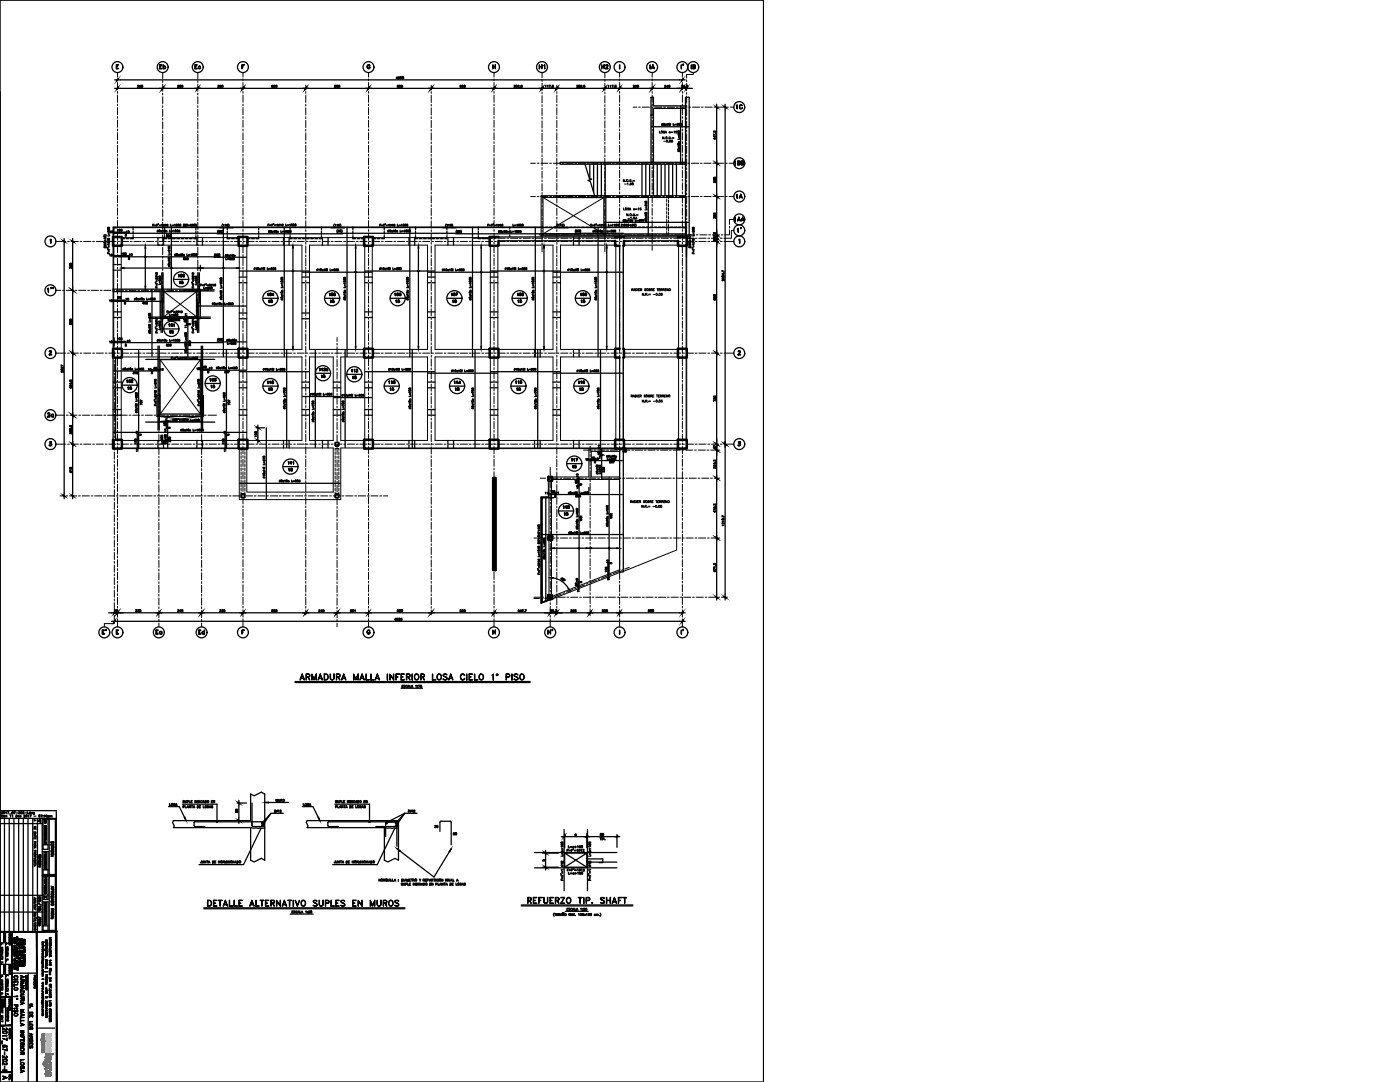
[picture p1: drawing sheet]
<svg xmlns="http://www.w3.org/2000/svg" width="279mm" height="216mm" viewBox="0 0 279 216" stroke-linecap="round" stroke-linejoin="round" font-family="sans-serif">
<defs><g id="words">
<g font-size="4">
<text x="146" y="40.9">1A</text>
<text x="19.4" y="127.7">E'</text>
<text x="111.5" y="127.7" transform="rotate(-90 111.5 127.7)">H'</text>
</g>
<g font-size="3.5">
<text x="31" y="14.8">Eb</text>
<text x="38.1" y="14.8">Ec</text>
<text x="47.3" y="14.8">F</text>
<text x="72.3" y="14.8">G</text>
<text x="106.9" y="14.8">H1</text>
<text x="119.2" y="14.8">H2</text>
<text x="128.8" y="14.8">IA</text>
<text x="137.2" y="14.8">IB</text>
<text x="146" y="22.9">1C</text>
<text x="145.7" y="34.2">1BB</text>
<text x="149.2" y="47.6" transform="rotate(-90 149.2 47.6)">1'</text>
<text x="52.6" y="61.7">15</text>
<text x="64.9" y="61.7">15</text>
<text x="78" y="61.7">15</text>
<text x="89.6" y="61.7">15</text>
<text x="102.3" y="61.7">15</text>
<text x="115" y="61.7">15</text>
<text x="69.5" y="76.9">15</text>
<text x="24.7" y="79">15</text>
<text x="41.3" y="78.7">15</text>
<text x="8.5" y="84.3">2a</text>
<text x="56.8" y="95.2">15</text>
<text x="111.8" y="104.1">15</text>
<text x="21.9" y="123.5">25</text>
<text x="30.3" y="127.7">Ea</text>
<text x="38.8" y="127.7">Ed</text>
<text x="47.3" y="127.7">F</text>
<text x="72.3" y="127.7">G</text>
<text x="85.7" y="166.5">30</text>
<text x="-.4" y="216.6">A</text>
</g>
<g font-size="3.1">
<text x="137.6" y="14.8" transform="rotate(-90 137.6 14.8)">I'</text>
<text x="131.6" y="18.7">240</text>
<text x="23.6" y="47.6" transform="rotate(-90 23.6 47.6)">10</text>
<text x="23.6" y="52.2" transform="rotate(-90 23.6 52.2)">10</text>
<text x="24" y="48.3">5</text>
<text x="24.7" y="52.9">5</text>
<text x="143.9" y="49.4" transform="rotate(-90 143.9 49.4)">25</text>
<text x="34.6" y="56.4">100</text>
<text x="34.9" y="57.9">15</text>
<text x="21.2" y="61.4">10</text>
<text x="24.3" y="61">10</text>
<text x="36" y="64.2">11</text>
<text x="21.2" y="69.5">10</text>
<text x="24" y="70.2">5</text>
<text x="32.8" y="67.7">15</text>
<text x="36" y="66.7">11</text>
<text x="28.6" y="75.1">10</text>
<text x="29.3" y="75.8">8</text>
<text x="38.5" y="75.1">10</text>
<text x="39.9" y="74.8">65</text>
<text x="40.9" y="77.3">103</text>
<text x="43.4" y="74.8" transform="rotate(-90 43.4 74.8)">10</text>
<text x="63.1" y="76.6">15</text>
<text x="52.6" y="79">15</text>
<text x="76.9" y="79">15</text>
<text x="90" y="79">18</text>
<text x="102.3" y="79">15</text>
<text x="114.7" y="79">15</text>
<text x="143.9" y="81.5" transform="rotate(-90 143.9 81.5)">725</text>
<text x="26.8" y="88.2">6</text>
<text x="31.8" y="86.1">50</text>
<text x="32.1" y="87.1">11</text>
<text x="34.6" y="85.4" transform="rotate(-90 34.6 85.4)">11</text>
<text x="44.4" y="88.2">6</text>
<text x="28.9" y="91.4" transform="rotate(-90 28.9 91.4)">11</text>
<text x="46.2" y="91.4" transform="rotate(-90 46.2 91.4)">11</text>
<text x="113.2" y="94.5">15</text>
<text x="116.1" y="93.1">10</text>
<text x="117.1" y="92.8">50</text>
<text x="121" y="90.7" transform="rotate(-90 121 90.7)">11</text>
<text x="143.9" y="90.7" transform="rotate(-90 143.9 90.7)">47</text>
<text x="109.7" y="100.5">9</text>
<text x="110.1" y="99.8">11</text>
<text x="114.3" y="96.3">10</text>
<text x="116.4" y="97.7" transform="rotate(-90 116.4 97.7)">60</text>
<text x="116.8" y="98.8" transform="rotate(-90 116.8 98.8)">10</text>
<text x="114.3" y="119.2">10</text>
<text x="115" y="117.5">8</text>
<text x="116.4" y="117.1" transform="rotate(-90 116.4 117.1)">10</text>
<text x="122.8" y="117.1" transform="rotate(-90 122.8 117.1)">10</text>
<text x="137.6" y="127.7" transform="rotate(-90 137.6 127.7)">I'</text>
<text x="6" y="165.1">A</text>
<text x="89.6" y="167.9">50</text>
<text x="118.9" y="167.9">80</text>
</g>
<g font-size="2.6">
<text x="36.7" y="66">9</text>
<text x="119.2" y="92.1">7</text>
<text x="121" y="113.6">5</text>
<text x="107.2" y="172.9">b</text>
<text x="6.7" y="181.7">/</text>
</g>
</g></defs>
<!-- layer: RLA-FORMATO -->
<g fill="none" stroke="#000" stroke-width=".25">
<path d="M0 18.3v197.6h152.4v-215.9h-152.4v215.9M0 161.8h11.2v24.1M0 178.6h8.4M0 164.3h8.4M0 163.3h11.2M.3 162.1l.2-.1-.2 .4h.3M.3 163v-.4l.2 .4 .1-.4v.4M.9 163.3v22.6M1.1 162.1l.1-.1v.4M1.2 162.8h.2v.2M1.2 162.8v.2M1.5 162h.3l-.2 .4"/>
<path d="M1.8 163.3v22.6M1.9 162.4h.4M2 162.7l.1-.1v.4M2.4 162.7l.1-.1v.4M2.6 162a.19 .19 0 0 0-.2 .2 .19 .19 0 0 0 .2 .2v-.2l-.2 .1M2.8 162h.2l-.1 .4M2.8 163.4v22.6M3.2 162.6h.2v.4h-.2zM3.2 162.2h.4M3.6 162.9h.3l-.1-.1-.2 .2h.3M3.7 162.1h.3l-.3 .3h.3M3.7 163.3v22.6"/>
<path d="M4.2 162.8l-.2 .1 .1 .1h.1M4.5 162.1h.3l-.3 .3h.3M4.7 163.3v22.6M4.8 162.7h.2l-.3 .3h.3M5.6 163.3v22.6M6.5 163.3v22.6M7.5 163.3v22.6M7.7 170.8l.2-.1zM7.7 171.4l.4-.2-.3 .2 .3 .1zM7.7 171.6h.4zM7.7 172.1l.4 .1zM7.7 172.7h.4l-.3 .2 .3 .1h-.4l.4-.3z"/>
<path d="M7.8 170.9l-.1 .2v-.2h.4v.2v-.2M7.8 171.8l.1 .2 .2-.2v.2v-.2l-.2 .2zM7.9 170.6l.1 .2h.1v-.2h-.4h.4v.2h-.1v-.2M7.9 170.9v.1l.1-.1M8.4 163.3v22.6M8.4 174.7h2.8M8.6 179.5v-4.6h1v4.6M8.6 163.5h1v6h-1zM8.6 169.9h1v4.6h-1zM8.6 180v5.7h1v-5.7M8.6 173.6h1M8.6 178.6h1"/>
<path d="M8.6 168.6h1M8.9 175h.4l-.1 .3-.1-.1v-.1v.2h.1v-.2zM8.9 175.4h.4l-.1 .3-.1-.1v-.1v.1h.1v-.1zM8.9 175.7l.2-.1zM8.9 176.2h.4l-.1 .3-.1-.1v-.1v.1h.1v-.1zM8.9 177h.4v.3l-.1-.2h-.3v.2zM8.9 177.9h.3zM8.9 178.1l.4 .1-.4 .2 .3-.2zM8.9 170.1h.4l-.1 .2h-.1v-.2v.2h.1v-.2zM8.9 170.5h.4l-.1 .2-.1-.1v-.1v.2h.1v-.2zM8.9 170.9h.4v.2l-.1-.2M8.9 171.2l.4 .1h-.4v.2z"/>
<path d="M8.9 171.6h.4h-.4M8.9 171.7h.4l-.4 .2 .4 .1h-.4h.3l-.3-.1 .3-.1zM8.9 172.2h.4zM8.9 172.4h.4l-.4 .2h.4h-.4l.3-.2zM8.9 172.7l.4 .2-.4 .2 .3-.2zM8.9 173.2h.4l-.1 .2-.1-.1v-.1v.2h.1v-.2zM8.9 166.3h.4l-.1 .2h-.1v-.2v.2h.1v-.2zM8.9 166.3h.1M8.9 166.7h.4l-.1 .2-.1-.1v-.1v.2h.1v-.2zM8.9 166.7h.1M8.9 166.9l.2-.1zM8.9 167.5h.4h-.4v.2z"/>
<path d="M8.9 167.8h.4h-.4v.2zM8.9 176.7l.4-.1-.4 .1 .4 .2h-.4zM8.9 177.4l.1 .2 .2-.2v.3v-.3l-.2 .3zM8.9 170.9v.2zM9 172.8v.2M9 178.1v.2M9.1 170.6l-.2 .2 .2-.2M9.1 173.3l-.2 .1 .2-.1M9.1 166.4l-.2 .1 .2-.1M9.1 177.1v.1zM9.1 170.9v.1zM9.2 177.7l.1 .3z"/>
<path d="M9.6 162.8l.2 .1-.1 .1h-.1M9.6 162.8v.4M9.8 163.5h1.2v11h-1.2zM9.8 174.9h1.2v10.8h-1.2zM9.9 162.8h.2l.1 .2M9.9 162.8v.2M10.2 162.8h.2v.2M10.2 176.8l.5 .2-.5 .2 .4-.2zM10.2 179.3l.5 .2-.5 .2 .4-.2zM10.2 179.8h.5v.2l-.4 .1zM10.2 169.3l.5 .2-.5 .2 .4-.2zM10.2 169.8h.5v.2l-.4 .1z"/>
<path d="M10.3 170.8h.1M10.2 179.8l.1 .3a.25 .25 0 0 0 .3 0 .25 .25 0 0 0 .1-.3M10.2 168v.3v-.3h.5v.3v-.3M10.2 168.4l.2 .3 .2-.3 .1 .3-.1-.3-.3 .3zM10.2 169.8h.5a.24 .24 0 0 1-.2 .3 .24 .24 0 0 1-.3-.3zM10.2 170.8h.1M10.3 169.3v.3M10.3 176.9v.3M10.4 177.4l.1 .2 .2 .1v-.3h-.5h.5v.2h-.2v-.2M10.4 177.9l.1 .2h.2v-.2h-.5h.5v.2h-.2v-.2M10.4 178l-.2 .2 .2-.2M10.4 179l.3 .1v-.2h-.5v.2l.3-.1"/>
<path d="M10.4 168v.1l.1-.1M10.5 178.9v.2l.2-.2M10.5 170.8h.1M10.7 169h-.5h.5M10.7 168.9v.3zM0 182h8.4M0 192.4h2.4M.2 199.3h.4v.2l-.3 .1zM.2 194.6h.4l-.4 .1 .4 .1h-.4M.2 195h.1M.2 196.3h.4l-.1 .3-.1-.1v-.2M.2 196.7h.4v.2"/>
<path d="M.2 197.3v-.3h.4v.3M.2 197.4h.4l-.1 .2-.1-.2M.2 198.5h.1M.2 199.7h.4M.2 195.5h.4M.3 198.4a.16 .16 0 0 1 0-.3 .16 .16 0 0 1 .2 0 .16 .16 0 0 1 0 .3M.3 195.5l.3 .3M.4 196.7v.1M.4 197v.1M.4 197.5l-.2 .1M.4 195.6l-.2 .2M.6 195.9l-.4 .1 .4 .2"/>
<path d="M.7 186.3h.3v.2h-.2zM.7 186.7h.3h-.3M.7 187.5h.3l-.2 .2h.2h-.3l.3-.2zM.7 199.4h.3v.2v-.2zM.7 192.7h.3v.2h-.1v-.2v.2l.1-.2zM.7 192.9l.2-.1zM.7 193.4l.3-.1-.2 .1 .2 .2zM.7 193.7h.3h-.3M.7 187.2v.1v-.1h.3M.8 186.8v.2l.2-.2v.2v-.2l-.3 .2zM.8 193.8v.2l.2-.2v.2v-.2l-.3 .2zM.9 187.2v.1v-.1"/>
<path d="M.9 199.4h.1M.9 199.7v.1v-.1M.9 193h.1M1 187.2v.1zM1 199.7v.2zM1 199.7h-.3v.2v-.2M1 193v.2zM1 193h-.3v.2v-.2M1 187.5l.1 .2zM1.1 185.9v18.7M1.8 186.6l.3 .2-.3 .1 .3-.1zM1.8 187h.3h-.3v.2z"/>
<path d="M1.8 188h.3h-.3v.2zM1.8 192.7h.3v.1l-.2 .1zM1.8 193h.3h-.3M1.8 193.2h.3v.2h-.2zM1.8 186.4l.2-.1 .1 .2h-.1l.1-.1-.2-.1v.2zM1.8 187.3h.2l.1 .1-.1 .1 .1-.1-.2-.1v.2zM1.8 192.7l.1 .2 .2-.2M1.8 193.2l.1 .2 .1-.2 .1 .2v-.2M1.9 187.6h.2l-.3 .1 .3 .2h-.2zM1.9 199.7v.2l.1-.2 .1 .2-.1-.2-.1 .2zM1.9 193.5h.2l-.3 .1 .3 .2-.2-.1zM1.9 193.9v.1h.2h-.3z"/>
<path d="M1.9 186.7v.2M2 199.4h.1M2.1 199.4v.2zM2.1 199.4h-.3v.2v-.2M2.4 194.2h4.9M2.8 187.4h.3h-.3M2.8 187.5h.3l-.3 .1 .3 .1h-.3h.2l-.2-.1 .2-.1zM2.8 187.5h.1M2.8 188.1h.3l-.3 .2h.3h-.3l.2-.2zM2.8 188.1h.1M2.8 188.9l.3 .1-.3 .1 .2-.1zM2.8 189.2h.3l-.3 .2h.3h-.3l.2-.2z"/>
<path d="M2.8 189.5h.3zM2.8 190.1h.3v.2v-.2h-.3v.2zM2.8 190.4l.3 .1v-.1v.1zM2.8 190.6l.3 .1-.3 .1 .2-.1zM2.8 190.6h.1M2.8 191.2h.3zM2.8 191.7h.1M2.8 191.9l.1-.1zM2.8 192l.3 .1-.1 .1-.1-.2 .1 .1 .1-.1zM2.8 192.5l.3 .1-.3 .1 .2-.1zM2.8 192.5h.1M2.8 192.8h.3h-.3v.1z"/>
<path d="M2.8 193l.1 .2 .2-.2M2.8 193.2l.3 .1-.3 .1 .2-.1zM2.8 192.2h.3M2.8 193h.3M2.8 187.1v.2l.2-.2 .1 .1-.1-.1-.2 .2zM2.8 189.8h.3l-.3 .1 .3 .1h-.3zM2.8 190.4v.1zM2.8 192.3v.1zM2.8 193l.1 .1 .2-.1M2.8 188.7v.1l.2-.1 .1 .1-.1-.1-.2 .1zM2.9 189v.1M2.9 190.6v.2"/>
<path d="M2.9 192.5v.2M2.9 193.3v.1M2.9 192.5v.1M2.9 189.5v.2v-.2M2.9 190.1h.1M2.9 191.7l.1 .2 .1-.2v.2zM2.9 192l-.1 .2 .1-.1M2.9 192.3h.1M3.1 191.2v.1zM3.1 191.7h-.3h.3M3.1 189.7h-.3h.3M3.1 192.2v.2z"/>
<path d="M3.3 187h.3h-.3v.2zM3.3 187.5h.3h-.3M3.3 188.2l.3 .1-.2 .1zM3.3 189h.3h-.3v.2zM3.3 189.2l.3 .1-.3 .1 .3-.1zM3.3 189.2h.1M3.3 189.8h.1M3.3 190.3h.3v.2v-.2h-.3v.2zM3.3 190.6h.3l-.3 .1 .3 .1h-.3l.3-.2zM3.3 190.9h.1M3.3 191.6h.3l-.3 .1 .3 .1h-.3h.2l-.2-.1 .2-.1zM3.3 191.9l.3 .1-.3 .1 .3-.1z"/>
<path d="M3.3 192.2l.3 .1-.1 .1v-.2v.2l.1-.2zM3.3 192.5h.3zM3.3 192.7h.3h-.3M3.3 192.8h.3l-.3 .2h.3h-.3l.3-.2zM3.3 193.4l.3 .1v-.1v.2zM3.3 193.4v.2v-.2M3.3 187.6v.2l.2-.2 .1 .1-.1-.1-.2 .2zM3.3 188.2l.1 .2 .2-.2M3.3 188.5v.1v-.1h.3M3.3 190.1l.3-.1-.3 .1 .3 .1h-.3zM3.3 187.2h.3l-.3 .1 .3 .1h-.3zM3.4 189.2v.2"/>
<path d="M3.4 192v.1M3.5 188.5h.1M3.5 189.8h.1M3.5 190.3h.1M3.5 191.1h.1M3.5 192.3l-.2 .1 .2-.1M3.5 193.1h.1M3.6 189.8h-.3h.3M3.6 190.9h-.3h.3M3.6 190.8v.2zM3.6 192.5v.1zM3.6 188.5v.1z"/>
<path d="M3.6 189.8v.1zM3.6 191.1v.2zM3.6 191.1h-.3v.2v-.2M3.6 193.1v.2zM3.6 193.1h-.3v.2v-.2M3.8 187.9h.3l-.2 .2h.2h-.3l.2-.1zM3.8 188.2l.3 .2v-.2v.2zM3.8 188.2v.2v-.2M3.8 188.5l.3 .1-.3 .1 .2-.1zM3.8 188.5h.1M3.8 188.8h.3h-.3v.1zM3.8 189.5l.3 .2-.3 .1 .2-.1z"/>
<path d="M3.8 189.8h.3v.2l-.2-.1 .1 .1 .1-.1zM3.8 190.1h.3zM3.8 190.2l.3 .1-.3 .1 .2-.1zM3.8 191.1h.3v.1v-.1h-.3v.1zM3.8 191.6h.3v.1h-.2l.2-.1zM3.8 191.8l.3 .1-.3 .1 .2-.1zM3.8 192.1h.3v.2l-.2-.1 .1 .1 .1-.2zM3.8 192.4l.3 .2-.3-.2M3.8 192.4v.2v-.2M3.8 192.6l.3 .1-.3 .1 .2-.1zM3.8 190.5l.1 .2 .1-.2 .1 .1-.1-.1-.1 .2zM3.8 191.3l.1 .2 .1-.2 .1 .2-.1-.2-.1 .2z"/>
<path d="M3.9 187.4l.2 .1-.2-.1v.2zM3.9 188.5v.2M3.9 189.6v.1M3.9 190.2v.2M3.9 191.9v.1M3.9 192.7v.1M3.9 189.9l-.1 .1 .1-.1M3.9 192.2l-.1 .1 .1-.1M4 191.1h.1M4.1 191.2h.1M4.1 192.6v-.2v.2M4.3 187.3h.3l-.3 .2 .3 .1h-.3h.2l-.2-.1 .2-.1z"/>
<path d="M4.3 187.6l.3 .1-.3 .2 .2-.2zM4.3 187.9l.3 .1-.2 .1v-.1v.1l.1-.1zM4.3 188.2h.3h-.3M4.3 188.3l.3 .1-.3 .1 .2-.1zM4.3 188.6h.3l-.3 .2h.3h-.3l.2-.2zM4.3 188.9h.3l-.3 .2h.3h-.3l.2-.2zM4.3 189.7h.3h-.3M4.3 190.3h.1M4.3 190.6h.3v.1l-.1-.1zM4.3 191.1l.3 .1h-.2v-.1v.1l.1-.1zM4.3 191.9l.3 .1-.3 .1 .2-.1zM4.3 192.8l.3-.1z"/>
<path d="M4.3 190.8v.2v-.2h.3M4.3 191.7l.1-.1 .2 .1-.1 .1v-.1l-.1-.1-.1 .2zM4.3 192.2h.3h-.3v.1l.3 .1-.3-.1zM4.3 190h.3l-.3 .1 .3 .1h-.3zM4.3 187.7v.1M4.3 188.3v.2M4.3 191.9v.2M4.4 189.7l.2 .2-.2-.2M4.4 188l-.1 .1 .1-.1M4.4 189.2h.1M4.4 190.3v.2l.2-.2-.1 .2zM4.4 190.6h.1"/>
<path d="M4.4 190.8h.1M4.4 191.2h-.1h.1M4.4 192.8l.2 .1zM4.4 189.8l-.1 .1 .1-.1M4.5 190.3h-.2h.3M4.5 192.5h-.2h.2M4.5 192.4l.1 .2zM4.6 189.2l-.1 .2zM4.6 189.2h-.3v.2v-.2M4.6 190.8l-.1 .2zM4.7 187.5h.3v.1h-.2l.2-.1zM4.7 187.7h.3v.2v-.2z"/>
<path d="M4.7 187.7v.2v-.2M4.7 188h.3l-.3 .2h.3h-.3l.3-.2zM4.7 188h.1M4.7 188.3h.3v.1v-.1zM4.7 188.3v.1v-.1M4.7 188.8h.3h-.3v.2zM4.7 189l.3 .1-.3 .1 .3-.1zM4.7 189.3h.2l.1 .1-.2-.1-.1 .2zM4.7 189.9v.1l.2-.1 .1 .1-.1-.1-.2 .2zM4.7 191h.3l-.3 .2h.3h-.3l.3-.2zM4.7 191.5h.1M4.7 191.8v.2v-.2"/>
<path d="M4.7 192h.3v.2h-.2l.2-.1zM4.7 192.2l.1-.1zM4.7 192.3l.3 .1-.3 .1 .3-.1zM4.7 192.3h.1M4.7 192.6v.1l.2-.1 .1 .1-.1-.1-.2 .2zM4.8 189v.2v-.2M4.8 192.3v.2M4.8 187.5l-.1 .1 .1-.1M4.8 187.7h.1M4.8 188.3h.1M4.8 191.5l.2 .2v-.2l-.1 .2zM4.8 191.6l-.1 .1 .1-.1"/>
<path d="M4.8 191.8h.1M5 191.3h-.3l.3 .1M5 191.3v.2zM5 191.5h-.3h.3M5 191.8v.2zM5 191.8h-.3M5.1 195.4h.3l-.2 .2h.2h-.3l.3-.2zM5.1 196h.3v.3v-.2h-.2l-.1 .2zM5.1 196.4h.3l-.2 .2h.2h-.3l.3-.2zM5.1 196.7l.3 .1zM5.1 196.9h.3v.2h-.2zM5.2 196.9h.2v.2h-.2z"/>
<path d="M5.2 194.7h.2v.2l-.1-.2-.1 .2zM5.3 196.1v.1v-.1M5.4 195.8h-.3l.3 .1M5.4 195.7v.3zM5.6 194.2v21.7M6.8 194.6h.3l-.1 .2h-.1v-.2l.1 .2v-.2zM6.8 195h.3l-.1 .2-.1-.1v-.1l.1 .2v-.2zM6.8 195.2l.1-.1zM6.8 196h.3v.2l-.1-.2zM6.8 196v.2v-.2M6.8 196.7h.2zM6.8 196.3h.2v.3v-.2h-.2l.1 .2z"/>
<path d="M6.9 195.7l.2 .2-.3-.1 .3-.2-.2 .2M6.9 196v.1zM7 196.6l.1 .3zM7.7 183.1h.4v.2v-.2zM7.7 183.1h.1M7.7 184.1h.4h-.4M7.7 184.5l.4 .1-.4 .2 .4-.2zM7.7 184.5h.1M7.8 183.4l-.1 .2v-.2h.4v.2v-.2M7.8 183.8l.2-.1 .1 .2-.1 .1 .1-.2-.2-.1-.1 .1 .1 .2zM7.9 184.5v.2M7.9 183.1v.1l.1-.1"/>
<path d="M7.9 183.4v.1l.1-.1M7.9 184.1v.3M8 184.1v.3M8.1 184.4h-.4h.4M8.3 192.1v.1l.4 .1h-.4zM8.3 199.9v.2l.4 .1h-.4zM8.4 188h.3zM8.4 188.2h.3zM8.4 189.9h.3zM8.4 190.6h.3zM8.4 191.4h.4zM8.4 191.8l.3 .1z"/>
<path d="M8.5 193.3h.1M8.4 194.2l.3 .1zM8.4 195.4h.4zM8.4 196.1l.3-.1-.2 .1 .2 .1-.2 .1 .2 .1-.3-.1 .2-.1zM8.4 196.6l.3-.1-.2 .1 .2 .1-.2 .1 .2 .1-.3-.1 .2-.1zM8.4 197.1l.3-.1-.2 .1 .2 .1-.2 .1 .2 .1-.3-.1 .2-.1zM8.5 197.6h.1M8.4 197.8h.3zM8.4 198.5h.3zM8.4 199.3h.4zM8.4 199.7h.3zM8.4 190.2h.2v.2h-.1v-.2l.1 .2v-.1l-.1-.1v.2z"/>
<path d="M8.4 191.6h.2v.2v-.2h-.2l.1 .2zM8.4 192.1l.2-.1v.3v-.3l-.2 .1 .1 .2zM8.4 193.3h.1M8.4 197.6h.1M8.4 198.1h.2v.2h-.1v-.2l.1 .2v-.1l-.1-.1v.2zM8.4 198.9h.2v.3v-.3h-.2l.1 .3zM8.4 199.5h.2v.2v-.2h-.2l.1 .2zM8.4 189.4a.19 .19 0 0 1 .3-.1 .19 .19 0 0 1 .1 .3 .19 .19 0 0 1-.3 .1l.2-.1-.2 .1a.18 .18 0 0 0 .3-.2 .18 .18 0 0 0-.3-.2 .18 .18 0 0 0-.1 .3zM8.4 192.8l.1 .2 .1-.2v.3v-.2M8.5 191h.1v.2v-.2l-.2 .2zM8.5 199.9h.1v.3v-.3l-.2 .2zM8.5 189.4h.2v.2l-.1-.2-.1 .2z"/>
<path d="M8.6 189.9l.1 .2zM8.6 197.8l.1 .2zM8.6 188.2v.2h-.2h.2zM8.6 190.6v.2h-.2h.2zM8.6 192.8l-.1 .3-.1-.2M8.6 194.3v.2h-.2h.2zM8.6 194.5v.2l-.2 .1 .2-.1zM8.6 198.5v.2h-.2h.2zM8.6 184.7h1M8.6 192.8v.1M8.6 188.6l.1 .1zM8.8 188h.1"/>
<path d="M8.7 188.7l.1 .1-.1-.2h-.3l.4 .1M8.9 183.7h.4zM8.9 184.3h.4l-.4 .2h.4h-.4l.3-.2zM8.9 182.5l.4-.1-.4 .2 .4 .1h-.4zM8.9 182.9h.3v.2a.16 .16 0 0 0 0-.2 .16 .16 0 0 0-.2 0 .16 .16 0 0 0 0 .2zM8.9 183.3h.3v.2a.16 .16 0 0 0 0-.2 .16 .16 0 0 0-.2 0 .16 .16 0 0 0 0 .2zM9 193.9h.5zM9 190.8l.1 .1M9 190.9h.1M9.1 188l.4 .2-.4 .1 .3-.1zM9.1 188.5h.4l-.4 .2 .4 .1h-.4l.3-.3zM9.1 189.3h.4z"/>
<path d="M9.1 189.5l.4 .1-.4 .2 .3-.2zM9.1 192h.4zM9.1 192.3h.4zM9.1 192.5h.4zM9.1 192.7h.4h-.4v.2zM9.1 193h.4v.3l-.1-.3M9.1 194.5h.4v.3l-.1-.3zM9.1 195.4h.4l-.4 .3h.4h-.4l.3-.3zM9.1 196.3h.1M9.1 198.8l.3 .3v-.2v.2l-.3-.2v.2zM9.1 199.7l.3 .3v-.3v.3l-.3-.3v.3zM9.1 190.9h.1"/>
<path d="M9.1 187.6l.1 .3 .2-.3v.3v-.3l-.2 .3zM9.1 191.6l.3-.1v.3a.17 .17 0 0 0 0-.2 .17 .17 0 0 0-.3 0 .17 .17 0 0 0 .1 .2zM9.1 193v.3zM9.1 197.2h.3zM9.1 197.7h.2M9.1 197.6l.1 .2M9.1 198.1h.2M9.1 197.5l.1 .3 .1-.2 .2 .2v-.2l-.2-.1-.1 .3M9.2 189.9l.2 .1v.2a.16 .16 0 0 0 0-.2 .16 .16 0 0 0-.2 0 .16 .16 0 0 0 0 .2zM9.2 198v.2M9.2 188v.3M9.2 189.5v.3"/>
<path d="M9.2 198l.1 .1M9.2 193v.2l.1-.2M9.2 194.5v.2l.1-.2M9.2 197.4v-.4v.4M9.2 198l.1 .2h-.2a.17 .17 0 0 1 .2-.2 .17 .17 0 0 1 .1 .2M9.2 192v.3M9.3 196.3h.1M9.3 192v.3M9.4 198v.2M9.4 189h-.3h.3M9.4 188.9l.1 .3zM9.4 198.1h-.3"/>
<path d="M9.8 187.1h.4l-.3 .2 .3 .2h-.4l.3-.1-.3-.1 .3-.2zM9.8 187.6l.4 .1-.4 .2 .4-.2zM9.8 188.5h.4v.2l-.3 .1zM9.8 188.9l.4 .2-.4 .2 .4-.2zM9.8 189.4h.4h-.3l-.1 .2zM9.8 189.8h.4v.2v-.2h-.3l-.1 .2zM9.8 190.2h.4l-.3 .2 .3 .1h-.4l.4-.3zM9.8 190.6l.4 .2-.4 .1 .4-.1zM9.8 191.6h.3l.1 .1zM9.8 193.3h.4v.2l-.2-.1v-.1l.2 .2v-.2zM9.8 193.7h.3zM9.8 195.1l.4 .2v-.2l-.1 .2-.3-.2v.3l.1-.3"/>
<path d="M9.8 196.9h.4v.2v-.2zM9.9 197.3h.1M9.8 197.5l.4 .2v-.2l-.1 .2-.3-.2v.3l.1-.3M9.8 198.8l.4 .2v-.2l-.1 .2-.3-.2v.3l.1-.3M9.8 199.7h.4h-.3l-.1 .2zM9.8 200l.4 .2-.4 .1 .4-.1zM9.9 188.5h.3v.2h-.3zM9.9 192.4h.3M9.9 192.6h.3M9.9 198.4h.3M9.9 198.5h.3M9.9 188.1h.3v.2l-.1 .1 .1-.2-.2-.2-.1 .2 .1 .2-.1-.1z"/>
<path d="M9.9 192.4v.2M9.9 198.4v.2M9.9 191.9l.3 .3h-.4l.4-.1-.3-.2v.3zM9.9 195.5l.3 .2h-.4h.4l-.3-.2v.3zM9.9 197.9l.3 .2h-.4h.4l-.3-.2v.3zM9.9 187.6v.3M9.9 189v.2M9.9 190.6v.3M10 193.9l-.1 .2v-.3v.2l.1-.2 .1 .3-.1-.2M10 189.8v.1zM10 196.9v.1zM10.2 193.7h.1"/>
<path d="M10.2 192.4v.2M10.2 198.4v.2M10.2 181.8l.5 .1-.5 .2 .4-.2zM10.2 182.7l.5 .2-.5 .2 .4-.2zM10.3 183.3h.1M10.2 183.3h.1M10.3 182.8v.2M10.4 181.4l.1 .2h.2v-.3h-.5l.5 .1v.2h-.2v-.2M10.4 182.3l.1 .3h.2v-.3h-.5h.5v.3h-.2v-.3M10.5 183.3h.1M.2 200.6v-.2h.4v.2M.2 200.7h.4l-.4 .2 .4 .1h-.4"/>
<path d="M.2 201.5h.4l-.1 .3-.1-.3M.2 202.1v-.2h.4v.2M.2 200.2h.4M.3 200.1a.16 .16 0 0 1 0-.2 .16 .16 0 0 1 .2 0 .16 .16 0 0 1 0 .2M.4 201.1v.3l.2-.1v-.2h-.4l.1 .3 .1-.1M.4 200.4v.1M.4 201.9v.1M.4 201.7l-.2 .1M.5 202.6v.2l-.3-.2v.2M.5 203.4l.1 .1h-.4M.6 203.7v.2l-.4-.1M.7 200.3l.3 .1z"/>
<path d="M.7 200.6h.3zM.7 200.7l.3 .1-.3 .1 .3-.1zM.8 200.7v.2M.9 200.4v.2v-.2M1.4 201.2h.3l-.3 .3h.3M1.4 201.6h.3v.1l-.2 .2zM1.4 202.5l.3 .1-.3 .1M1.4 202.8h.3v.2l-.3 .1zM1.4 203.2l.3 .1-.3 .1M1.4 201.1h.3M1.4 202h.3M1.4 203.5v.3l.3-.3v.3"/>
<path d="M1.4 202.4a.15 .15 0 0 1 0-.2 .15 .15 0 0 1 .3 0 .15 .15 0 0 1 0 .2M1.5 202.5v.2M1.5 203.2v.2M1.8 200.3l.3 .2-.3 .1 .3-.1zM1.8 200.7h.3h-.3v.2zM1.8 201l.3 .1-.3 .1 .3-.1zM1.8 205.2h.3l-.2 .2h.2h-.3l.3-.2zM1.8 206h.3l-.2 .1 .2 .1h-.3h.2l-.2-.1 .2-.1zM1.8 206.7h.3v.2h-.1v-.2v.2l.1-.2zM1.8 200.1l.2-.1 .1 .2-.1 .1 .1-.2-.2-.1v.3zM1.8 201.3l.1 .2 .2-.2v.2v-.2l-.2 .2zM1.9 205.6h.2l-.3 .1 .3 .1h-.2z"/>
<path d="M1.9 200.4v.2M1.9 201v.2M2 206.4h.1M2 206.8l-.2 .1 .2-.1M2.1 206.4v.1zM2.1 206.4h-.3v.1v-.1M7.7 205.1h3.2M8.5 201.1h.1M8.4 202.2h.3zM8.4 200.9h.1M8.4 201.1h.1M8.4 201l.1-.3-.1 .3 .2-.2v.2"/>
<path d="M8.5 201l.1-.3v.3M8.6 202.2v.2h-.2h.2zM8.6 202.4v.2h-.2h.2zM8.6 200.9v.1M9.1 201.6l.3-.1 .1 .1zM9.1 200.3h.2M9.1 200.2l.1 .2M9.1 200.6l.1 .3 .2-.3h-.1v.2M9.1 202.1h.2M9.1 202l.1 .1M9.1 202.4h.3v.1h-.3M9.1 202.8h.3v.2l-.3-.1"/>
<path d="M9.1 200.6v.2M9.1 202.4v.1M9.1 202.8v.2M9.1 200.2l.1 .2 .1-.2 .2 .2v-.2h-.2l-.1 .2M9.1 201.9v.2l.2-.1M9.2 201l.3 .2h-.4h.3l-.2-.2v.3zM9.2 200.7h.2M9.3 202l.2 .1v-.2l-.1 .2M9.3 200.6v.2l-.1-.1M9.4 200.6v.2M9.4 200.7l-.3 .1M9.5 202.1l-.2-.1-.1 .1"/>
<path d="M9.8 202.3h.4l-.3 .2 .3 .1h-.4l.4-.3zM9.8 202.7h.4v.2l-.3 .1zM9.9 202.8h.3v.1l-.3 .1zM9.9 203.2l-.1 .3v-.3h.4v.3v-.3M9.9 200.4v.3l.2-.3 .1 .3-.1-.2-.2 .2zM9.9 201.4h.3l-.1 .3a.18 .18 0 0 0 .1-.3 .18 .18 0 0 0-.3 0 .18 .18 0 0 0 0 .3zM9.9 203.6v.3l.2-.3 .1 .2-.1-.2-.2 .3zM9.9 200v.3M10 203.2v.1z"/>
<circle cx=".8" cy="162.2" r=".2"/>
<circle cx=".9" cy="162.9" r=".14"/>
<circle cx="4.2" cy="162.2" r=".2"/>
<circle cx="8" cy="172.4" r=".15"/>
<circle cx="8" cy="172.4" r=".17"/>
<circle cx="9.1" cy="167.2" r=".16"/>
<circle cx="9.1" cy="175.9" r=".16"/>
<circle cx="9.1" cy="168.3" r=".16"/>
<circle cx="9.1" cy="175.9" r=".18"/>
<circle cx="9.1" cy="168.3" r=".18"/>
<circle cx="9.1" cy="167.2" r=".18"/>
<circle cx="10.5" cy="170.5" r=".21"/>
<circle cx="10.5" cy="178.5" r=".21"/>
<circle cx="10.5" cy="170.5" r=".23"/>
<circle cx="10.5" cy="178.5" r=".23"/>
<circle cx=".9" cy="194.3" r=".13"/>
<circle cx=".9" cy="187.9" r=".12"/>
<circle cx=".9" cy="187.9" r=".14"/>
<circle cx=".9" cy="194.3" r=".14"/>
<circle cx="2" cy="188.4" r=".13"/>
<circle cx="2" cy="194.3" r=".13"/>
<circle cx="2" cy="194.3" r=".15"/>
<circle cx="2" cy="188.4" r=".15"/>
<circle cx="2.9" cy="187.9" r=".12"/>
<circle cx="2.9" cy="191.5" r=".12"/>
<circle cx="3" cy="187.9" r=".14"/>
<circle cx="3" cy="191.5" r=".14"/>
<circle cx="4" cy="189.1" r=".13"/>
<circle cx="4" cy="187.7" r=".13"/>
<circle cx="4" cy="189.1" r=".12"/>
<circle cx="4" cy="187.7" r=".12"/>
<circle cx="4.8" cy="190.5" r=".13"/>
<circle cx="4.9" cy="189.7" r=".11"/>
<circle cx="4.9" cy="190.8" r=".11"/>
<circle cx="4.9" cy="189.7" r=".13"/>
<circle cx="4.9" cy="190.8" r=".13"/>
<circle cx="5.3" cy="197.4" r=".13"/>
<circle cx="5.3" cy="195.1" r=".13"/>
<circle cx="5.3" cy="197.4" r=".15"/>
<circle cx="5.3" cy="195.1" r=".15"/>
<circle cx="6.9" cy="197.1" r=".12"/>
<circle cx="6.9" cy="195.4" r=".12"/>
<circle cx="6.9" cy="197.1" r=".14"/>
<circle cx="6.9" cy="195.4" r=".14"/>
<circle cx="8.5" cy="189" r=".11"/>
<circle cx="8.5" cy="194" r=".11"/>
<circle cx="8.5" cy="192.6" r=".11"/>
<circle cx="8.5" cy="194" r=".13"/>
<circle cx="8.5" cy="189" r=".13"/>
<circle cx="8.5" cy="192.6" r=".13"/>
<circle cx="8.5" cy="193.6" r=".13"/>
<circle cx="9.1" cy="184" r=".16"/>
<circle cx="9.1" cy="184" r=".18"/>
<circle cx="9.3" cy="196" r=".17"/>
<circle cx="9.3" cy="195.1" r=".17"/>
<circle cx="9.3" cy="190.5" r=".17"/>
<circle cx="9.3" cy="196" r=".19"/>
<circle cx="9.3" cy="190.5" r=".19"/>
<circle cx="9.3" cy="195.1" r=".19"/>
<circle cx="10" cy="194.4" r=".12"/>
<circle cx="10" cy="194.4" r=".14"/>
<circle cx="10" cy="196.6" r=".17"/>
<circle cx="10" cy="198.5" r=".18"/>
<circle cx="10" cy="192.5" r=".18"/>
<circle cx="10" cy="196.6" r=".19"/>
<circle cx="10.5" cy="180.5" r=".21"/>
<circle cx="10.5" cy="180.5" r=".23"/>
<circle cx=".4" cy="203.1" r=".18"/>
<circle cx=".9" cy="200.1" r=".14"/>
<circle cx="2" cy="207.1" r=".13"/>
<circle cx="2" cy="207.1" r=".15"/>
<circle cx="8.5" cy="200.5" r=".14"/>
<circle cx="8.5" cy="200.5" r=".11"/>
<circle cx="8.5" cy="201.9" r=".11"/>
<circle cx="8.5" cy="201.9" r=".13"/>
<circle cx="8.5" cy="201.5" r=".13"/>
<circle cx="9.3" cy="202.9" r=".19"/>
<circle cx="9.3" cy="202.4" r=".18"/>
<circle cx="10" cy="202" r=".17"/>
<circle cx="10" cy="202" r=".19"/>
</g>
<g fill="#000" stroke="#000" stroke-width=".2">
<path d="M0 198.8v.2l2.4-.2zM0 199l2.4-.2v.2z"/>
<path d="M0 204.5v.2l2.4-.2zM0 204.7l2.4-.2v.2z"/>
<path d="M2.3 185.9v30h.2zM2.3 185.9h.2v30z"/>
<path d="M7.3 185.9v30h.2zM7.3 185.9h.2v30z"/>
<path d="M11.2 186v29.9h.2zM11.2 186l.2-.2v30.1zM0 186h11.2l.2-.2zM0 185.8h11.4l-11.4 .2z"/>
</g>
<!-- layer: RLA-LOGO -->
<g fill="none" stroke="#c0c0c0" stroke-width=".25">
<path d="M9.1 207.2h.1M9.1 207.3h.1M9.1 207.4h.1M9.1 207.4l.1 .1M9.1 207.5h.1M9.1 209.5h.1M9.1 209.6h.1M9.1 209.6l.1 .1M9.1 209.7h.2M9.1 206.3h1h-1h1h-1v.2h.7M9.1 206.3h1zM9.1 206.4h1"/>
<path d="M9.1 206.4h1zM9.1 206.4l1 .1zM9.1 208.1h1l-.1 .1M9.1 208.1h1zM9.1 208.1h1M9.1 208.2h1zM9.1 208.2h1M9.1 208.2h.9h-.2M9.1 208.7h1zM9.1 208.7h1M9.1 208.8h1zM9.1 208.8h.9"/>
<path d="M9.1 208.9h.9zM9.1 208.9h.8zM9.1 207.5l.2 .1M9.1 209.7l.2 .1M9.1 208.7h.8M9.1 208.1v.1M9.1 208.7v.2M9.1 207.6h.3M9.1 209.8h.3M9.1 209.8h.3v.2l-.1-.1M9.2 207.6h.2v.2M9.2 207.1h.8z"/>
<path d="M9.2 207.7h.2M9.2 209.9h.2M9.2 207h.8h-.8M9.2 209.2h.8zM9.2 209.4l-.1 .1M9.2 207h.7M9.2 209.2h.7zM9.2 209.2h.8M9.2 209.2h.8h-.8M9.3 207h.6zM9.3 207h.6h-.6M9.3 209.2h.6h-.6"/>
<path d="M9.3 207.2h-.2M9.3 209.4h-.2M9.3 209.3l-.2 .1M9.4 207h.5M9.4 209.1h.4zM9.4 207.1l-.3 .1M9.4 206.9h.4M9.4 207h.4M9.4 209.1h.4h-.4M9.4 209.1h.4M9.4 209.3h-.3M9.5 206.9h.2"/>
<path d="M9.5 207.1h-.4M9.5 209.1h.2M9.6 207.8h.2zM9.6 207.8h.1M9.6 210h.2zM9.6 209.3v.7h.1M9.6 207.1v.7M9.6 207.1h.5M9.6 207.1h.1M9.6 207.2h.1M9.6 207.3h.1M9.6 207.4h.1"/>
<path d="M9.6 207.5h.1M9.6 207.6h.1M9.6 207.6h.5M9.6 207.8h.2M9.6 209.1h.1M9.6 209.3h.1M9.6 209.4h.1M9.6 209.5h.1M9.6 209.6h.1M9.6 209.7h.1M9.6 209.8h.1M9.6 209.8h.5"/>
<path d="M9.7 207.1v.6M9.7 209.3v.5M9.7 206.9h-.3h.4M9.8 209.3h.3M9.8 206.5h.2M9.8 208.2h.2h-.2M9.8 207.1l.3 .1M9.8 208.2h.2h-.1M9.9 206.5h.2zM9.9 209.2h-.6h.6M9.9 208.3h.2zM9.9 208.7h.2h-1h1"/>
<path d="M9.9 209.3h.2M9.9 206.5h.2M9.9 208.7h.2h-.2M9.9 207.6h.2M9.9 208.3h.2M9.9 208.3h.2h-.2M9.9 208.7h.2zM9.9 207.2h.2M9.9 209.4h.2M9.9 209.9l-.3 .1M9.9 206.6h.2zM10 206.6h.1z"/>
<path d="M10 206.6h.1M10 208.4h.1zM10 207.2h.1M10 207.7l-.4 .1M10 209.4h.1M10 206.7h.2M10 206.7h.2zM10 206.8h.2M10 206.8h.1zM10 209.3h-.8h.8h-.8h.3M10 208.4h.1M10 208.6h.2"/>
<path d="M10 206.6h.2M10 207.3h.1M10 207.5h.1M10 209.5h.1M10 209.6h.1M10 209.9h-.4M10 208.2h.1M10 208.4h.2zM10 208.5h.2zM10 208.6h.2zM10 208.6h.2h-.2M10 206.5h.1"/>
<path d="M10 207.4h.1M10 207.7h-.4M10 208.5h.2M10.1 206.5h-.2h.2M10.1 206.5l-.2 .1M10.1 207.6h-.3M10.1 209.8h-.3M10.1 209.7l-.2 .1M10.1 206.3l-.1 .2M10.1 207.5h-.2M10.1 209.7h-.2"/>
</g>
<g fill="none" stroke="#707070" stroke-width=".25">
<path d="M8.3 207.4v.1M8.3 207.5h.1M8.3 207.5h.5l-.4 .1M8.3 207.3h.5M8.3 207.5h.5h-.5h.1M8.3 207.6h.5zM8.3 207.4h.1M8.4 207.6h.4M8.4 207.6h.4h-.4M8.4 207.3h.1M8.4 206.5l.1 .1M8.4 206.5h.1"/>
<path d="M8.4 206.4h.1M8.4 208.6h.1M8.4 209.1l.1 .1M8.4 209.1h.1M8.4 209h.1M8.4 207.4h.1M8.4 207.4l.1 .1M8.4 209.8h.1M8.4 209.9h.1M8.4 206.8h.4zM8.4 206.9h.4M8.4 207.1h.4"/>
<path d="M8.4 207.1h.4zM8.4 208h.4zM8.4 208h.4M8.4 208.3h.4zM8.4 208.3h.4h-.4M8.4 207.8h.4zM8.4 207.8h.4M8.4 209.4h.4h-.4M8.4 209.4h.4zM8.4 209.4l.4 .1zM8.4 206.6l.2 .1M8.4 208.7l.2 .1"/>
<path d="M8.4 209.2h.1M8.4 209h.4M8.4 206.9h.3M8.4 208h.3M8.4 207.8h.1M8.4 207.5h.2M8.4 209.9h.2M8.4 208.5h.4h-.2v.3M8.4 208.5h.4h-.4h.2M8.4 208.5h.4h-.3M8.4 206.4h.4M8.4 208.7h.2"/>
<path d="M8.4 209.7h.2M8.5 206.4h.3zM8.5 209h.3h-.4h.4h-.4h.2M8.5 209h.3zM8.5 210h.1h-.1M8.5 210h.1M8.5 206.3h.3M8.5 208.5h.3zM8.5 209h.2M8.5 208.9h.2M8.6 209.7h.1M8.5 206.3h.2"/>
<path d="M8.5 208.5h.2M8.5 206.7h.1M8.5 208.8h.1M8.5 207.3h.2M8.5 206.3h.1M8.5 208.4h.2zM8.5 208.9h.2h-.2M8.5 207.3h.2zM8.5 209.7l-.1 .1M8.5 209.7h.1M8.5 206.4h-.1M8.5 208.5l-.1 .1"/>
<path d="M8.5 207.3l-.2 .1M8.6 208.4h.1M8.6 208.9h.1M8.6 209.9h.1M8.6 206.4h-.2h.4M8.6 206.7h.1M8.7 206.7h.1M8.6 208.8h.1M8.6 209.3h.1M8.7 209.3h.1M8.6 206.6h.2M8.6 206.5h.1"/>
<path d="M8.6 206.4h.1M8.6 206.4h.2M8.6 208.7h.2M8.6 208.6h.1M8.6 208.5h.2M8.6 209.2h.2M8.6 209.1h.1M8.6 209h.1M8.6 209.8h.2M8.7 212.2h.1M8.7 212.3h.1M8.7 206.4v.2"/>
<path d="M8.7 208.5v.2M8.7 209v.2M8.7 212.1h.1M8.7 212.4h.1M8.7 212.4h.2M8.7 209.7h.1M8.7 209.8h-.1M8.7 206.9h.1M8.7 208h.1M8.7 209.5l-.3-.1 .4 .1M8.7 209.5h.1M8.7 212.5h.2"/>
<path d="M8.7 207.1h-.3h.3M8.7 208.1h.1M8.7 207.3h.1M8.7 210h.1M8.7 212.5l1.4 .1h-1.3h1.3h-1.3h1.3h-1.3h1.3h-1.3h.2M8.7 207h.1M8.7 208.2h.1M8.7 212h.3M8.7 206.7h-.1M8.8 212.6h1.3zM8.8 206.9h.1M8.8 207h.1"/>
<path d="M8.8 208.1h.1M8.8 208.2h.1M8.8 209.6h.1M8.8 209.5h.1M8.8 206.4v.1M8.8 208.7h.1M8.8 209h.1M8.8 207.4h.1M8.8 207.5h.1M8.8 209.9h.1M8.8 208h.1M8.8 212h.2"/>
<path d="M8.8 208.7l-.2 .1M8.8 208.6h.1M8.8 209.2l-.2 .1M8.8 209.1h.1M8.8 209.8h.1M8.8 212.6h1.3M8.8 212.6h1.3h-1.3M8.8 206.4h-.2v.3M8.8 209h-.2v.3M8.8 208.3l-.4-.1h.4h-.4h.4h-.4h.4h-.4h.4h-.4h.4h-.4h.4h-.4l.3 .1M8.8 206.8l-.4 .1M8.8 206.8v.1"/>
<path d="M8.8 208h-.4M8.8 209.9l-.1 .1M8.8 212.2h-.1M8.8 206.5l-.1 .1M8.8 209.1l-.1 .1M8.8 207.5h-.1M8.8 209.8h-.2M8.8 206.5h.1M8.9 211.9h.1M9 207.8h.1M8.9 212.1h-.2M8.9 212.7h1.2z"/>
<path d="M9 212.7h1.1M9 212.7h1.1h-1.1M9 211.9h.1M9 211.9v.1l-.3 .1M9.1 214.3h.1M9.1 214.4h.1M9.1 211.4h.9zM9.1 211.5h.9M9.1 211.5h.9zM9.1 211.5h.8zM9.1 211.5h.8h-.8h.1M9.1 211.5h.1"/>
<path d="M9.1 211.6h.1zM9.1 211.6h.1M9.1 211h.1M9.1 211.1h.1M9.1 211.1l.1 .1M9.1 212.2h.1M9.1 212.3h.1M9.1 212.3l.1 .1M9.1 212.4h.1M9.1 213.2h.1M9.1 213.3h.1M9.1 213.4h.1"/>
<path d="M9.1 213.5h.2M9.1 214.5h.1M9.1 210.3h1.4zM9.1 210.3h1.4M9.1 210.4h1.4zM9.1 211.4h1M9.1 211.4h1zM9.1 210.9h.5M9.1 211.2h.1M9.1 212.4h.2M9.1 213.5l.2 .1M9.1 214.5h.2"/>
<path d="M9.1 214.6h.5M9.1 210.8h.5M9.1 211.2l.2 .1M9.1 212.5h.3M9.1 213.6h.3M9.1 211.3h.2M9.1 214.1h.3M9.2 211.4h.9h-.9M9.2 210.8h.3M9.2 212h.9M9.2 213.6l.3 .1M9.2 214.7h.4"/>
<path d="M9.2 213.1h.3M9.2 213h.8zM9.2 213.7h.8zM9.2 212h.8M9.2 210.7h.3M9.2 213h.8M9.2 213.7h.8M9.2 210.9h-.1M9.2 212.2h-.1M9.2 214.2h-.1M9.2 214.7h.3M9.2 213h.8h-.7"/>
<path d="M9.2 213h.8h-.8M9.2 214.7h.3zM9.2 212.1l-.1 .1M9.3 210.7h.2h-.2M9.3 213h.6h-.6M9.3 213.7h.6zM9.3 214.7h.2zM9.3 210.9h-.2M9.3 214.2h-.2M9.3 210.7h.1M9.3 213h.6M9.3 213.7l.6 .1"/>
<path d="M9.3 211.9h.6M9.3 212.1h-.2M9.3 213.2h-.2M9.3 210.7h.1h-.1M9.3 214h.1h-.2M9.3 214.7h.1M9.3 213h.6zM9.4 212.9h.5M9.4 214v.1h-.3M9.4 213.1h-.3M9.4 214.1l-.3 .1M9.4 211.9h.4"/>
<path d="M9.4 212.9h.4zM9.4 212.9h.5h-.5M9.4 211.9h.4h-.3M9.4 211.9h.4h-.4M9.4 213.8h.4zM9.4 212.9h.4M9.4 212l-.3 .1M9.4 213.8h.4h-.3M9.4 210.9h.3M9.5 212.9h.3h-.3M9.5 213.8h.3h-.3M9.5 213.1h-.4"/>
<path d="M9.5 214.5h.2M9.5 213.8h.2M9.5 210.9h.2M9.5 211.8h.2h-.2M9.5 212.9h.2h-.2M9.5 213.8h.2h-.2M9.5 211h.2M9.5 214.4h.2M9.6 213.1h-.4h.8h-.8h.8h-.3M9.6 213.7h-.4h.8M9.6 211.1h.1M9.6 211.1l.1 .1"/>
<path d="M9.6 211.2h.1M9.6 214.3h.2M9.6 211.2h.2M9.6 211.3h.2M9.7 213.1h.4M9.7 214.5h-.2M9.7 214.1h.4M9.7 214.4h-.2M9.7 214.3l-.1 .1M9.8 213.1h.3M9.8 214.2h-.2M9.8 212l.3 .1"/>
<path d="M9.8 214h.2M9.8 210.8h.3M9.9 213.1h.2M9.9 214.5h.2M9.9 210.9h.2M9.9 212.1h.2M9.9 213.2h.2M10 210.8l-.2-.1v.2h.3M10 212.1l.2 .1M10 213.5h.1M10 214.2h.2M10 211h.1"/>
<path d="M10 213.2h.2M10 213.5h.2M10 212.6l.1 .1h-1.1M10 211h.2M10 211.2h.2M10 212.2h.2M10 212.3h.2M10 213.3h.2M10 214.3h.2M10 214.4h.2M10 211.1h.2M10 213.4h.2"/>
<path d="M10.1 214.7h-.2M10.1 213.6l-.4 .1M10.1 214.6l-.2 .1M10.1 211.3l-.9 .1h.9h-.9h.9h-.9h.9h-.9h.9h-.9h.2M10.1 212.5h-.3M10.1 213.6h-.3M10.1 214.6h-.2l.1 .1M10.1 212.6l-1.2 .1M10.1 211.3h-.2M10.1 212.4h-.2M10.1 213.5l-.2 .1M10.1 214.1l-.4 .1"/>
<path d="M10.2 211.2l-.2 .1M10.2 212.4h-.2M10.2 214.5h-.2M10.5 210.2h-1.4h1.4h-1.4h1.4v.2h-1.4"/>
</g>
<!-- layer: FORMATO -->
<g fill="none" stroke="#000" stroke-width=".25">
<path d="M6.8 166.2v-.2h.4v.2M6.8 166.3h.4l-.4 .2 .4 .1h-.4M6.8 167.4v-.2h.4v.2M6.8 167.9h.4l-.1 .3h-.1v-.3M6.8 168.3l.4 .1-.4 .1M6.8 168.6h.4v.2h-.2v-.2M6.8 169l.4 .1-.4 .1M6.8 169.7h.4l-.1 .2-.1-.2M6.8 170.1h.4l-.1 .2-.1-.2M6.8 170.8h.4l-.1 .3-.1-.3M6.8 171.9v-.3h.4v.3M6.8 172.6l.4 .1-.4 .1"/>
<path d="M6.8 166.8h.4M6.8 167h.4M6.8 172.4h.4M6.9 171.9v.3l.2-.3v.3M6.9 168.3v.2M6.9 169v.2M6.9 172.6v.2M7 167.2v.1M7 171.6v.1M7 168.7l-.2 .2M7 170.2l-.2 .1M7.2 171.2l-.4 .1 .4 .2"/>
<path d="M7.2 166.9v.2M7.2 172.3v.2M.2 188.4v-.2h.4v.2M.2 189h.4l-.4 .2 .4 .1h-.4M.2 189.9h.4l-.1 .2-.1-.2M.2 190.2l.4 .1-.4 .2M.2 191.1v-.2h.4v.2M.2 191.9h.4v.3M.2 192.3h.1M.2 188.5h.1M.3 191.2l-.1 .2 .3-.2v.2M.3 190.2v.2"/>
<path d="M.4 188.2v.1M.4 190.9v.1M.4 191.9v.2M.4 190l-.2 .1M.6 190.6h-.4v.2M1.3 188.4h.1M1.3 189h.4l-.4 .1 .4 .2h-.4M1.3 190.2h.4l-.4 .3h.4M1.3 190.6l.4 .1-.4 .2M1.3 191.7h.1M1.3 194.7v-.2h.4v.2M1.3 195.4h.4l-.4 .1 .4 .2h-.4"/>
<path d="M1.3 196.2h.4l-.1 .2-.1-.2M1.3 196.5l.4 .2-.4 .1M1.3 197.5v-.3h.4v.3M1.3 198.3h.4v.2M1.3 198.6h.1M1.3 190.1h.4M1.3 194.9h.1M1.3 197.5v.3l.3-.3v.3M1.4 191.6a.16 .16 0 0 1 0-.2 .16 .16 0 0 1 .2 0 .16 .16 0 0 1 0 .2h-.1M1.4 188.1l-.1 .2h.4M1.4 190.6v.2M1.4 196.6v.2"/>
<path d="M1.5 194.5v.1M1.5 197.2v.2M1.5 198.3v.1M1.5 196.3l-.2 .2M1.7 189.8h-.4v.2M1.7 196.9h-.4v.2M2.8 195.5h.8zM2.8 195.8h.8v.4l-.1-.4h-.7v.4zM2.8 196.5h.8h-.8v.4zM2.8 198.8h.7l-.1-.1 .2 .2zM2.8 194.8a.36 .36 0 0 1 .5-.1 .36 .36 0 0 1 .2 .5h-.1a.27 .27 0 0 0 .1-.3 .27 .27 0 0 0-.2-.2h-.2a.27 .27 0 0 0-.3 .2 .27 .27 0 0 0 .2 .3l-.2-.2zM3.2 195.8v.2v-.2"/>
<path d="M4.1 194.6l.7 .3-.7 .3 .6-.3zM4.1 196.2h.7l-.6 .2 .6 .3h-.7h.6l-.6-.3 .6-.2zM4.1 196.9l.7 .3-.7 .3 .6-.3zM4.1 197.7h.7v.3a.39 .39 0 0 1-.3 .2 .39 .39 0 0 1-.4-.2zM4.1 199.9l.7 .3-.7 .3 .6-.3zM4.1 197.8h.7a.36 .36 0 0 1-.3 .4 .36 .36 0 0 1-.4-.2zM4.2 198.5h.6h-.5l-.2 .2 .1 .2 .6 .1-.6-.1-.1-.1zM4.3 194.7v.4M4.3 197v.4M4.3 200v.4M4.3 194.8v.3M4.4 195.5l.1 .3 .3 .1v-.5h-.7l.7 .1v.3h-.3v-.3"/>
<path d="M4.4 195.6l-.3 .3 .3-.2M4.4 199.3l.1 .3 .3 .1v-.4h-.7h.7v.3h-.3v-.3M4.4 199.5l-.3 .2 .3-.2M6.7 182.8l.5 .3M6.7 183.9l.5 .3M6.8 185.4l.4 .2v-.2l-.3 .2zM7.1 182.4v.2l-.3-.2v.3M7.1 183.5v.2l-.3-.2v.3M7.1 184.3v.2l-.3-.2v.2M7.1 185l.1 .1h-.4M.4 207.7v.7zM.5 205.1l.6 .4a.21 .21 0 0 0 .3-.1 .21 .21 0 0 0-.2-.3l.2 .3-.2 .1-.7-.4v.5l.1-.5"/>
<path d="M.5 206.7h.8l-.1-.2 .2 .2zM.5 207.2l.9 .3v-.4v.4zM.5 209.3l.9 .3v-.4v.5zM.5 210.7l.6 .4a.21 .21 0 0 0 .3-.1 .21 .21 0 0 0-.2-.3l.2 .3-.2 .1-.7-.4v.5l.1-.5M.5 212l.6 .4a.2 .2 0 0 0 .3-.1 .2 .2 0 0 0-.2-.3l.2 .3-.2 .1-.7-.4v.5l.1-.5M.6 205.9a.45 .45 0 0 1 .5-.2 .45 .45 0 0 1 .3 .4 .45 .45 0 0 1-.5 .2 .45 .45 0 0 1-.3-.4zM.6 205.9h.8M.6 206.1h.8M.6 208.8l.2 .2 .2-.2M.6 211.5a.45 .45 0 0 1 .5-.2 .45 .45 0 0 1 .3 .4 .45 .45 0 0 1-.5 .2 .45 .45 0 0 1-.3-.4zM.6 211.5h.8M.6 211.7h.8"/>
<path d="M.6 205.9v.2M.6 211.5v.2M.7 208.6l-.1 .2 .1 .2M.8 208.6l.2 .1M.8 208.6l.2 .2-.2 .2M.9 209.9v.6zM.9 208.6l.1 .1a.24 .24 0 0 1-.2 .3 .24 .24 0 0 1-.2-.4h.6l.2 .2-.1 .2 .1-.1M1.3 205.9v.2M1.3 208.7v.2M1.3 211.5v.2M1.4 208.7l-.6-.1-.2 .1M2.8 201.2h.8z"/>
<path d="M2.9 201.5v.5l.6-.5 .1 .2-.1 .3v-.3l-.1-.2a.42 .42 0 0 1-.6 .4zM3.2 200.5v.4h.3l.1-.4h-.8h.7v.4h-.3v-.4M4.1 201.4h.7l-.6 .3 .6 .3h-.7h.6l-.6-.3 .6-.2zM4.1 202.2l.7 .3-.7 .3 .6-.3zM4.1 203l.7 .1h-.7v.4zM4.1 203.6l.7 .1h-.7v.3zM4.1 204.2l.7 .2-.7 .3 .6-.3zM4.1 205.7h.7zM4.1 206h.7l-.6 .5h.6h-.7l.6-.4zM4.1 206.8h.7v.4v-.4zM4.1 207.5h.7v.4v-.4h-.7v.4zM4.1 208.9h.7z"/>
<path d="M4.1 211.4l.7 .1h-.7v.4zM4.1 213.5l.7 .2-.7 .3 .6-.3zM4.1 212.9l.1-.1-.1 .4 .2 .1 .4-.5 .1 .2-.1 .3 .1-.3-.1-.2a.45 .45 0 0 1-.6 .4zM4.3 202.3v.4M4.3 204.2v.5M4.3 213.5v.5M4.3 204.3v.3M4.3 213.6v.3M4.4 206.8v.3l.1-.3M4.4 207.5v.2l.1-.2M4.4 208.2l.1 .3 .3 .1v-.5h-.7l.7 .1v.3h-.3v-.3M4.4 208.3l-.3 .3 .3-.2"/>
<path d="M4.4 210l.1 .4h.3v-.4h-.7h.7v.4h-.3v-.4M4.4 210.2l-.3 .2 .3-.2M5.9 202h.6v.2a.34 .34 0 0 1-.3 .2 .34 .34 0 0 1-.3-.2zM5.9 202.6h.6v.4v-.4h-.6v.4zM5.9 203.8l.6 .1h-.6v.3zM5.9 206.2l.6 .2-.6 .3 .5-.3zM5.9 206.9h.6l-.5 .3 .5 .1h-.6l.5-.4zM5.9 207.5h.6v.2a.34 .34 0 0 1-.3 .3 .34 .34 0 0 1-.3-.3zM5.9 208.2h.6v.3v-.3h-.6v.3zM6 201.1h.1M5.9 201.1h.1M5.9 202v.3l.2 .1 .4-.1v-.3"/>
<path d="M5.9 207.6h.6a.3 .3 0 0 1-.3 .3 .3 .3 0 0 1-.3-.3zM5.9 208.8l.2 .3 .3-.4v.4l.1-.2-.1-.2a.33 .33 0 0 1-.5 .4zM6 200.4h.5h-.4l-.2 .1 .1 .2 .5 .1-.5-.1-.1-.1zM6 205v.4l.4-.4 .1 .3-.1-.3-.4 .4-.1-.1zM6.1 206.2v.4M6.1 206.3v.3M6.2 202.6v.2v-.2M6.2 208.2v.2v-.2"/>
<circle cx="7" cy="170.6" r=".18"/>
<circle cx=".4" cy="189.6" r=".18"/>
<circle cx="1.5" cy="189.5" r=".18"/>
<circle cx="1.5" cy="196" r=".17"/>
<circle cx="3.2" cy="197.3" r=".31"/>
<circle cx="3.2" cy="197.3" r=".34"/>
<circle cx="3.4" cy="199.3" r=".12"/>
<circle cx="3.4" cy="199.3" r=".07"/>
<circle cx="7" cy="184.8" r=".17"/>
<circle cx="7" cy="183.3" r=".17"/>
<circle cx="3.2" cy="202.5" r=".31"/>
<circle cx="3.2" cy="202.5" r=".35"/>
<circle cx="4.5" cy="212.3" r=".31"/>
<circle cx="4.5" cy="209.4" r=".31"/>
<circle cx="4.5" cy="212.3" r=".34"/>
<circle cx="4.5" cy="209.4" r=".35"/>
<circle cx="6.2" cy="204.6" r=".26"/>
<circle cx="6.2" cy="204.6" r=".28"/>
</g>
<!-- layer: RLA-TEXTOS2 -->
<g fill="none" stroke="#000" stroke-width=".25">
<path d="M58.9 136h46.9M58.9 136.2h46.9M60 135.4h.6M60.3 134.5l.5 1.2-.5-1-.4 1zM61.2 135h.5v-.4l-.5-.1-.1 1.2v-1.2l.7 .1v.4l-.6 .1M61.4 135.1l.4 .6zM62.2 134.5l.5 1 .4-1v1.2v-.9l-.4 .9-.4-.9-.1 .9zM63.6 135.4h.7M63.9 134.5l.5 1.2-.5-1-.4 1zM64.7 134.5h.4a.64 .64 0 0 1 .4 .6 .64 .64 0 0 1-.4 .6h-.4zM64.8 134.5a.57 .57 0 0 1 .6 .4 .57 .57 0 0 1-.3 .7h-.3zM65.9 134.5l.1 1 .2 .1 .4-.1 .1-1v.8l-.2 .3-.3 .1-.2-.2z"/>
<path d="M67.2 135h.6v-.4l-.6-.1-.1 1.2v-1.2l.7 .1v.4l-.6 .1M67.5 135.1l.4 .6-.4-.6M68.3 135.4h.6M68.6 134.5l.4 1.2-.4-1-.4 1zM70.6 134.5l.4 1 .5-1v1.2l-.1-.9-.4 .9-.4-.9v.9zM71.9 135.4h.7M72.3 134.5l.4 1.2-.4-1-.5 1zM73 134.5l.1 1.1 .6 .1h-.7zM74 134.5l.1 1.1 .6 .1h-.7zM75 135.4h.6M75.3 134.5l.5 1.2-.5-1-.5 1zM77.3 134.5v1.2z"/>
<path d="M77.8 134.5l.7 1 .1-1v1.2l-.7-1-.1 1zM79 134.5h.7h-.6v1.2zM79.1 135h.3l-.3 .1M80 134.5h.7h-.6v1.1l.6 .1h-.7zM80 137.3h4.3M80.1 135h.3l-.3 .1M80.2 136.9h.2M80.5 136.7h-.3v.5h.3M80.9 136.8h-.3l.3 .2-.1 .2-.2-.1M81.2 135h.5v-.4l-.5-.1-.1 1.2v-1.2l.7 .1v.4l-.6 .1M81.3 136.8l-.2-.1-.1 .2 .1 .2h.2M81.4 137.2l.1-.5 .2 .5"/>
<path d="M81.4 137h.2M81.4 135.1l.5 .6-.4-.6M81.8 136.7v.5h.2M82.1 137.2l.1-.5 .2 .5M82.1 137h.2M82.2 134.5l.1 1.2zM82.9 134.5a.56 .56 0 0 1 .7 .6 .56 .56 0 0 1-.7 .5l-.2-.4zM82.9 134.6a.5 .5 0 0 1 .7 .5 .5 .5 0 0 1-.7 .5l-.2-.4zM83 136.8l.1-.1v.5M83.3 136.9h.1M83.3 137.1h.1M83.5 136.7h.3l-.2 .5"/>
<path d="M84 135h.6v-.4l-.6-.1v1.2v-1.2l.7 .1v.4l-.7 .1M84.1 136.7h-.2v.2a.15 .15 0 0 1 .2 0 .15 .15 0 0 1 0 .2 .15 .15 0 0 1-.2 0M84.3 135.1l.4 .6-.3-.6M86.3 134.5l.1 1.1 .6 .1h-.7zM87.4 134.5a.56 .56 0 0 1 .7 .6 .56 .56 0 0 1-.7 .5l-.2-.4zM87.4 134.6a.5 .5 0 0 1 .7 .5 .5 .5 0 0 1-.7 .5l-.2-.4zM88.4 134.7l.3-.2 .5 .2-.3-.2-.4 .2 .1 .2 .6 .3-.1 .4-.4 .1-.3-.2 .3 .1 .5-.1-.1-.3-.5-.3zM89.6 135.4h.7M90 134.5l.4 1.2-.4-1-.5 1zM92.1 134.5h.5l.1 .3a.42 .42 0 0 0-.4-.3 .42 .42 0 0 0-.4 .4v.3a.42 .42 0 0 0 .4 .4 .42 .42 0 0 0 .4-.2 .43 .43 0 0 1-.5 .3 .43 .43 0 0 1-.3-.5zM93.1 134.5l.1 1.2zM93.6 134.5h.7h-.6v1.1l.6 .1h-.7z"/>
<path d="M93.7 135h.3l-.3 .1M94.7 134.5v1.1l.7 .1h-.7zM95.8 134.5a.56 .56 0 0 1 .7 .6 .56 .56 0 0 1-.7 .5l-.2-.4zM95.8 134.6a.5 .5 0 0 1 .7 .5 .5 .5 0 0 1-.7 .5l-.1-.4zM98.2 134.7l.3-.2v1.2l-.1-1.1zM101.1 135h.5v-.4l-.5-.1-.1 1.2v-1.2l.7 .1v.4l-.6 .1M102.1 134.5l.1 1.2zM102.7 134.5h.4l.3 .2-.3-.2-.5 .2 .1 .2 .6 .3v.4l-.4 .1-.3-.2 .3 .1 .4-.1v-.3l-.7-.3zM103.8 134.7l.1-.2a.55 .55 0 0 1 .7 .6 .55 .55 0 0 1-.7 .5l-.2-.4zM103.9 134.6a.5 .5 0 0 1 .7 .5 .5 .5 0 0 1-.7 .5l-.1-.4z"/>
<circle cx="99.2" cy="134.7" r=".16"/>
<circle cx="99.2" cy="134.7" r=".12"/>
</g>
<!-- layer: RLA-CORTES -->
<g fill="none" stroke="#000" stroke-width=".25">
<path d="M36.8 159.8h-.3l.3 .3h-.3M36.9 159.7l.1 .5 .2-.1v-.4M37.3 160h.3v-.2l-.3-.1v.5M37.8 159.7v.5h.2M38.1 160h.2M38.4 159.7h-.3v.5h.3M38.9 159.7v.5M39.3 159.7v.5l-.3-.5v.5M39.5 159.7l.2 .1v.3l-.2 .1zM39.9 159.7v.5M40.4 159.9a.17 .17 0 0 0-.3-.1 .17 .17 0 0 0 0 .3 .17 .17 0 0 0 .3 0M40.9 159.7a.22 .22 0 0 1 .3 .3 .22 .22 0 0 1-.3 .2z"/>
<path d="M42.2 160h.1M42.4 159.7h-.2v.5h.2M42.8 159.7v.5l-.2-.5v.5M47.7 159.7v4.6M55.1 159.9v-.4l.2 .4 .1-.4v.4M55.6 159.5l.1 .4h.2v-.4M56 159.7h.3v-.2h-.3v.4M56.2 159.7l.1 .2M67.2 159.8h-.2l.2 .2-.1 .2-.1-.1M67.4 159.7l.1 .5 .1-.1v-.4M67.8 160h.2l.1-.2-.3-.1v.5M68.2 159.7v.5h.3"/>
<path d="M68.6 160h.1M68.8 159.7h-.2v.5h.2M69.3 159.7v.5M69.8 159.7v.5l-.3-.5v.5M69.9 159.7l.3 .1-.1 .3-.2 .1zM70.3 159.7v.5M70.8 159.9a.17 .17 0 0 0-.2-.1 .17 .17 0 0 0 0 .3 .17 .17 0 0 0 .2 0M71.4 159.7l.2 .2-.1 .3h-.1zM72.6 160h.2M72.9 159.7h-.3v.5h.3M73.3 159.7v.5l-.3-.5v.5M33.6 161h2.2l1.3 2.7"/>
<path d="M33.8 160.3v.5h.3M34.6 163.7h15.4v-5.3l.7 .4 1.4-.7 .7 .3v13.2l-.7-.3-1.4 .7-.7-.4v-6.5h-15.4l.2-.3-.4-.7zM34.9 160.4h-.3l.3 .2-.1 .2-.2-.1M35 160.8l.2-.5 .1 .5M35.1 160.6h.2M36.4 160.5h6.9v3.5M36.5 161h.3v-.2h-.3v.4M37 160.8v.4h.2M37.3 161.2l.2-.4 .1 .4M37.4 161.1h.1M38 160.8v.4l-.3-.4v.4M38.2 160.8h.3"/>
<path d="M38.3 160.8v.4M38.5 161.2l.2-.4 .2 .4M38.6 161.1h.2M38.9 164l-.2 .1v.6l.2 .2M38.9 164h13.6M38.9 164.9h2M39.4 160.8l.2 .1v.3h-.2zM39.8 161h.2M40 160.8h-.2v.4h.2M40.2 171.8v.4l-.2-.1M40.3 171.8l.1 .4 .2-.1v-.3M40.5 160.2l.1-.5 .2 .5"/>
<path d="M40.6 160.8v.4h.2M40.6 160h.1M41.1 171.8v.4l-.3-.4v.4M41.2 171.8h.3M41.4 171.8v.4M41.4 179.6h.4a.64 .64 0 0 1 .4 .6 .64 .64 0 0 1-.4 .6h-.4zM41.5 179.7a.57 .57 0 0 1 .7 .4 .57 .57 0 0 1-.4 .7h-.3zM41.6 172.2l.1-.4 .2 .4M41.6 160.8h-.3l.3 .2v.2l-.3-.1M41.6 172.1h.2M41.7 161.2l.2-.4 .2 .4M41.8 161.1h.2"/>
<path d="M42.4 171.8a.22 .22 0 0 1 .3 .2 .22 .22 0 0 1-.3 .2zM42.5 160.8h-.3l.3 .3h-.3M42.6 179.6h.7l-.6 .1v1.1h.6h-.7zM42.8 172h.2M43.1 171.8h-.3v.4h.3M43.6 179.6l.7 .1zM43.6 172h.3M43.6 171.8v.4M43.9 171.8v.4M43.9 179.7v1.1l.1-1.1M44.5 172l.3-.1-.3-.1v.4M44.6 172l.2 .2"/>
<path d="M44.9 172.2v-.4l.2 .4 .1-.4v.4M45 179.6l.4 1.2-.4-1-.5 1zM45.4 171.8v.4M45.8 179.6v1.2h.6h-.6zM45.8 171.9h-.2v.3l.2-.1-.1-.1M46.7 171.8v.4l-.3-.4v.4M46.7 179.6l.1 1.2h.6h-.7zM46.9 172.2l.1-.4 .2 .4M46.9 172.1h.2M47 161.9v.2h.2v-.2h.2l-.1 .2M47.3 171.8a.22 .22 0 0 1 .3 .2 .22 .22 0 0 1-.3 .2zM47.3 160.2h1.9"/>
<path d="M47.7 179.6h.7l-.7 .1v1.1h.7h-.7zM50 165.1l1.6 .2 .2-.1h1M50.3 179.6l.4 1.2-.4-1-.5 1zM50.3 160.2v4.5l.2 .2M50.5 164.9h2M51.1 179.6v1.2h.6h-.6zM51.9 179.6l.7 .1zM52.1 165.2l-3.5 7.3h-8.9M52.2 179.7v1.1l.1-1.1M52.3 164.3l1.8-2-1.7 2.4M52.5 164l.1 .1M52.6 164.7l-.1 .2"/>
<path d="M52.7 164.1v.6M52.8 160.1h4.8M53 179.6h.7l-.7 .1v1.1h.7h-.7zM54.1 162.3h2.4M54.8 161.7h.2l-.3 .4h.3M55.2 179.6l.7 1.1 .1-1.1v1.2l-.8-1v1zM55.4 161.6l-.2 .5M55.5 161.7l.1-.1v.5M55.9 161.7h.2l-.3 .4h.3M56.7 179.6l.5 1.2-.5-1-.4 1zM57.4 179.6l.8 .1zM57.8 179.7v1.1v-1.1"/>
<path d="M58.5 179.6l.1 1.2zM58.9 179.6l.5 1.1 .4-1.1-.4 1.2zM60.3 179.7a.56 .56 0 0 1 .7 .5 .56 .56 0 0 1-.7 .6l-.2-.4zM60.3 179.7a.5 .5 0 0 1 .7 .5 .5 .5 0 0 1-.7 .5l-.2-.3zM60.3 161h2.2l1.3 2.7M60.5 160.3v.5h.3M61.3 163.7h18.2v7.9l-.7-.3-1.4 .7-.7-.4v-6.5h-15.4l.2-.3-.4-.7zM61.6 160.4h-.3l.3 .2-.1 .2-.2-.1M61.7 160.8l.2-.5 .1 .5M61.8 160.6h.2M62.6 179.7l.4-.1 .3 .2-.3-.1-.4 .1v.2l.6 .4v.4h-.4l-.3-.1 .3 .1 .4-.1v-.3l-.6-.4zM63.7 179.6l.1 1.1 .2 .1 .4-.1 .1-1.1v.9l-.2 .3h-.3l-.2-.1z"/>
<path d="M65.6 164l-.2 .1v.6l.2 .2M65.6 164h13.6M65.6 164.9h2M66.1 179.6v1.2h.6h-.6zM66.8 160.5h6.9v3.5M66.9 171.8v.4l-.2-.1M67 161h.2v-.2h-.2v.4M67 179.6h.7l-.6 .1v1.1h.6h-.7zM67 171.8l.1 .4 .2-.1v-.3M67.4 160.8v.4h.2M67.7 161.2l.2-.4 .2 .4M67.8 171.8v.4l-.3-.4v.4"/>
<path d="M67.8 161.1h.2M67.9 171.8h.3M68.1 171.8v.4M68.1 179.7l.4-.1 .3 .2-.3-.1-.4 .1v.2l.7 .4-.1 .4h-.4l-.3-.1 .3 .1 .5-.1-.1-.3-.6-.4zM68.3 172.2l.1-.4 .2 .4M68.3 172.1h.2M68.5 160.8v.4l-.3-.4v.4M68.6 160.8h.3M68.8 160.8v.4M69 161.2l.2-.4 .1 .4M69 161.1h.2M69.1 171.8l.3 .1-.1 .3h-.2z"/>
<path d="M69.5 172h.2M69.8 171.8h-.3v.4h.3M69.8 160.8h.2v.4h-.2zM70.2 161h.2M70.3 172h.3M70.3 171.8v.4M70.4 179.6h.7l-.6 .1v1.1h.6h-.7zM70.5 160.8h-.3v.4h.3M70.6 171.8v.4M70.9 160.2l.2-.5 .1 .5M71 160.8v.4h.2M71 160h.2"/>
<path d="M71.2 172l.3-.1-.3-.1v.4M71.3 172l.2 .2M71.5 179.6l.7 1.1 .1-1.1v1.2l-.8-1v1zM71.6 172.2v-.4l.2 .4 .1-.4v.4M72.1 160.8h-.3l.3 .3h-.3M72.1 171.8v.4M72.2 161.2l.1-.4 .2 .4M72.2 161.1h.3M72.5 171.9h-.2v.3l.2-.1-.1-.1M72.9 160.8h-.3l.3 .3h-.3M73.4 171.8v.4l-.3-.4v.4M73.6 172.2l.1-.4 .2 .4"/>
<path d="M73.6 172.1h.2M73.9 179.6l.4 1.1 .5-1.1v1.2l-.1-.9-.4 .9-.3-.9-.1 .9zM74 171.8a.22 .22 0 0 1 .3 .2 .22 .22 0 0 1-.3 .2zM75 164.9h4.2M75.2 179.6l.2 1.1 .2 .1 .3-.1 .1-1.1v.9l-.1 .3h-.3l-.3-.1zM75.6 175.4v.4M75.6 175.6h.3M75.9 175.4v.4M76.5 175.6h.3v-.1l-.3-.1v.4M76.6 175.6l.2 .2M76.7 165.1l1.6 .2 .2-.1h1M77 164.2v2.7"/>
<path d="M77.1 175.7l.1 .2M77.4 175.4l.1 .4h.1l.1-.4M77.8 179.7a.56 .56 0 0 1 .7 .5 .56 .56 0 0 1-.7 .6l-.2-.4zM77.8 179.7a.5 .5 0 0 1 .6 .5 .5 .5 0 0 1-.6 .5l-.2-.3zM77.8 175.4v.4M78 175.4v.4h.2M78.3 175.4v.4h.2M78.7 175.8l.1-.4 .2 .4M78.7 175.7h.2M78.8 165.2l-3.5 7.3h-8.9M78.9 179.7l.4-.1 .3 .2-.3-.1-.5 .1 .1 .2 .6 .4v.4h-.4l-.3-.1 .3 .1 .4-.1v-.3l-.7-.4zM79 164l.2 .2"/>
<path d="M79 164h-1.9l-.2 .2M79.2 164l.2 .1-.1 .6-.1 .2M79.2 164.2v4.7M79.2 169.4l7.4 5.6 3.4-5.6M79.5 175.6h.1M79.5 175.8h.1M80.2 175.4l.2 .1v.3h-.2zM80.4 176.3l-.3-.1 .3 .4h-.3M80.5 176.2l.1 .4h.2v-.4M80.6 175.4v.4M80.8 175.8l.1-.4 .2 .4M80.8 162.3h2.4"/>
<path d="M80.8 162.3l-3.7 1.9M80.8 162.3l-1.8 2M80.8 162.3l-1.7 2.4M80.8 175.7h.2M80.9 176.4h.3v-.1l-.3-.1v.4M81.2 175.8v-.4l.2 .4 .1-.4v.4M81.3 176.2v.4h.3M81.5 161.6h.2l-.1 .2 .1 .1-.3 .1M81.7 175.6h.1M81.7 176.4h.2M81.9 175.4h-.2v.4h.2M82 176.2h-.3v.4h.3"/>
<path d="M82.1 175.4h.2M82.1 161.6l-.2 .5M82.2 161.7l.1-.1v.5M82.2 175.4v.4M82.4 175.6h.3v-.1l-.3-.1v.4M82.5 176.2v.4M82.6 161.7h.2l-.3 .4h.3M82.6 175.6l.1 .2M82.9 176.2v.4l-.3-.4v.4M83.1 176.2l.2 .1v.3h-.2zM83.5 176.2v.4M83.7 175.4l.1 .2 .2-.2"/>
<path d="M83.8 175.6v.2M83.9 176.3a.17 .17 0 0 0-.2 0 .17 .17 0 0 0 0 .2 .17 .17 0 0 0 .2 0M84.1 176.6l.1-.4 .2 .4M84.1 176.5h.2M84.5 175.6h.2v-.1l-.2-.1v.4M84.5 176.2a.22 .22 0 0 1 .3 .2 .22 .22 0 0 1-.3 .2zM84.6 175.6l.1 .2M84.9 175.6h.1M85.1 175.4h-.2v.4h.2M85.3 175.6h.2v-.2h-.2v.4M85.7 175.8l.2-.4 .1 .4M85.7 175.7h.2"/>
<path d="M85.8 176.4h.1M86 176.2h-.2v.4h.2M86.1 175.6h.3v-.1l-.3-.1v.4M86.3 175.6l.1 .2M86.4 176.2v.4l-.3-.4v.4M86.6 175.4h.2M86.7 175.4v.4M86.9 175.4v.4M87 176.4h.2v-.1l-.2-.1v.4M87.4 175.5a.17 .17 0 0 0-.3 0 .17 .17 0 0 0 0 .2 .17 .17 0 0 0 .3 0M87.4 176.2v.4h.2M87.5 175.4v.4"/>
<path d="M87.7 176.6l.2-.4 .2 .4M87.8 176.5h.2M88 163.9h2v4.7M88.4 175.4v.4l-.3-.4v.4M88.5 176.2v.4l-.3-.4v.4M88.6 176.2h.3M88.8 176.2v.4M88.9 175.4v.4M89 176.6l.1-.4 .2 .4M89 176.5h.2M89.4 175.5a.17 .17 0 0 0-.3 0 .17 .17 0 0 0 0 .2 .17 .17 0 0 0 .3 0h-.1M89.5 175.4l.1 .4h.2v-.4"/>
<path d="M89.8 176.2l.3 .1-.1 .3h-.2zM90 175.8l.1-.4 .2 .4M90 175.7h.2M90.2 176.4h.2M90.4 175.4v.4h.2M90.5 176.2h-.3v.4h.3M91 176.2v.4h.2M91.1 175.8l.2-.4 .1 .4M91.2 175.7h.2M92.1 176.3h-.3l.3 .2-.1 .1h-.2M92.2 176.6l.2-.4 .1 .4M92.2 176.5h.2"/>
<path d="M92.9 176.3h-.3l.3 .2-.1 .1h-.2M105.4 179.6h.5v-.4l-.5-.1-.1 1.2v-1.2h.6l.1 .2-.1 .3-.5 .1M105.6 179.7l.4 .6-.3-.6M106.5 179.1h.6h-.7v1.2h.7l-.6-.1M106.5 179.6h.3l-.3 .1M106.7 170.1h16.4M106.7 173.2h16.4M107.5 179.1h.7h-.6v1.2zM107.6 179.6h.3l-.3 .1M108.3 173h3.1M108.3 170.2h3.1M108.5 179.1l.1 1 .3 .1 .3-.1 .1-1v.8l-.2 .3-.2 .1-.3-.2z"/>
<path d="M108.9 169.7v.5M109.8 179.1h.6h-.6v1.1l.6 .1h-.6zM109.8 179.6h.4l-.4 .1M110.9 179.6h.6v-.4l-.6-.1-.1 1.2v-1.2h.7l.1 .2-.1 .3-.6 .1M111.2 179.7l.4 .6-.4-.6M111.9 174.4h.1M112 175.4v.3h.4M112 174.5v.3h.4M112 170h.4M112 172.7l.4 .1M112 166.9h11.7M112 168.4a.19 .19 0 0 0 .2 .3 .19 .19 0 0 0 .2-.2h-.3l.1 .2"/>
<path d="M112 169.4h.4M112.1 170.1v.4M112.1 173.8v.4M112.1 174.9v.4M112.2 170v-.3l.2 .1-.1 .2M112.2 174.6v.2M112.2 175.5v.2M112.2 169.2v.4M112.3 170.1v.4M112.3 173.8v.4M112.3 174.9v.4M112.4 173.5h-.4l.1 .2"/>
<path d="M112.4 172.3h-.4l.1 .1M112.4 171.8v.3l-.3-.3v.3M112.4 170.6v.2h-.4M112.4 168.9h-.4l.1 .1M112.6 165.5v12.2M112.6 179.1h-.7h.8l-.7 1.2M112.6 179.1l-.7 1.2h.8l-.7-.1M112.7 173l4.4-2.8h-4.4l4.4 2.8M112.7 173h4.4M112.7 166.3v2.8M112.7 170.2v2.8M113.2 179.2a.56 .56 0 0 1 .8 .2 .56 .56 0 0 1-.3 .8 .57 .57 0 0 1-.7-.3 .57 .57 0 0 1 .2-.7z"/>
<path d="M113.2 169.7h.1M113.2 173.6h.2M113.3 179.2a.5 .5 0 0 1 .6 .5 .5 .5 0 0 1-.6 .4l-.2-.3zM113.4 168.8v.4h.3M113.4 169.5h-.2v.4M113.5 174v.5h.2M113.5 173.4h-.3v.4M113.5 169.7h.4M113.5 169.8h.4M113.6 173.6h.3M113.6 173.7h.3M113.8 168.9h.4"/>
<path d="M113.8 169.1h.4M113.8 174.2h.4M113.8 174.3h.4M114 169.7h.2M114.1 173.6h.2M114.3 169.5h-.3v.4M114.4 173.4h-.3v.4M114.4 169.4v.1M114.5 173.3v.1M114.5 169h-.2l.1 .2 .1-.1M114.5 168.9v.3M114.6 174.2l-.3 .1 .1 .2 .2-.1"/>
<path d="M114.6 174.2v.3M114.6 169.7h.4M114.6 169.8h.4M114.7 173.6h.3M114.7 173.7h.3M114.7 169h.3M114.7 174.3h.4M114.9 168.8v.4M114.9 174.1v.4M115 166.5l-.3 .1 .1 .1h.2M115 166.4v.3M115.2 169.5h.1v.4"/>
<path d="M115.2 173.5l.1-.1v.4M115.3 168.8h.1v.4M115.3 174.1l.1-.1v.5M115.4 179.1h.7zM115.7 179.1v1.2l.1-1.2M115.7 169.5l-.2 .4M115.8 173.4l-.2 .4M115.8 168.8a.19 .19 0 0 0-.2 .2 .19 .19 0 0 0 .2 .2v-.3l-.2 .1M115.9 174.1h-.1a.19 .19 0 0 0-.2 .1 .19 .19 0 0 0 .2 .2v-.2l-.2 .1M116 169.5h.1v.4M116 173.5l.1-.1v.4M116.3 169.6l.3-.1-.3 .4h.3"/>
<path d="M116.4 173.5h.2l-.2 .3h.2M116.5 179.1v1.2zM117 179.6h.6v-.4l-.6-.1v1.2v-1.2l.7 .1-.1 .4-.6 .1M117.1 166.3v2.8M117.1 170.2v2.8M117.2 165.5v12.2M117.4 174.4h.1M117.5 175.4v.3h.4M117.5 174.5v.3h.4M117.5 170h.4M117.5 172.7l.4 .1M117.5 168.4a.19 .19 0 0 0 .2 .3 .19 .19 0 0 0 .2-.2h-.2l.1 .2"/>
<path d="M117.5 169.4h.4M117.7 170.1v.4M117.7 173.8v.4M117.7 174.9v.4M117.7 170v-.3l.2 .1-.1 .2M117.7 174.6v.2M117.7 175.5v.2M117.7 169.2v.4M117.8 170.1v.4M117.8 173.8v.4M117.8 174.9v.4M117.9 173.5h-.4l.1 .2"/>
<path d="M117.9 172.3h-.4l.1 .1M117.9 171.8v.3l-.3-.3v.3M117.9 170.6v.2h-.4M117.9 168.9h-.4l.1 .1M119.8 179.2l.3-.1 .6 .1-.3-.1-.5 .1 .1 .3 .6 .3 .1 .3-.2 .1-.4 .1-.3-.2 .3 .1 .5-.1-.1-.4-.5-.2zM121 179.1l.1 1.2zM121.1 179.6h.7M121.1 179.7h.7M121.8 179.1v1.2zM122.3 180h.7M122.3 179.9h.6M122.6 179.1l.5 1.2-.5-1.1-.4 1.1z"/>
<path d="M123.1 172h-5.9v-.6h3.1v.7h-.8M123.1 166.5v2.6M123.4 179.1h.7h-.6v1.2zM123.5 179.6h.3l-.3 .1M124.3 179.1h.7zM124.7 179.1v1.2v-1.2M40.7 181.1h40.1M40.7 181.3h40.1M42.7 180.2h.3l-.3 .1M44.6 180.5h.7M47.7 180.2h.4l-.4 .1M49.9 180.5h.7"/>
<path d="M53 180.2h.4l-.4 .1M54.1 180.2l.6-.1v-.4h-.6v1.1v-1.2l.6 .1v.4l-.6 .2M54.4 180.3l.4 .5-.4-.5M56.4 180.5h.7M57.9 182.4h4.6M58.3 182h.1M58.5 181.8h-.2v.4h.2M58.9 181.8h-.3l.3 .3h-.3M59.3 181.9l-.1-.1-.2 .1 .1 .3 .2-.1M59.4 182.2l.2-.4 .1 .4M59.5 182.1h.2M59.8 181.8v.4h.3"/>
<path d="M60.1 182.2l.2-.4 .2 .4M60.2 182.1h.2M61 181.8h.1v.4M61.4 181.9h.1M61.4 182.1h.1M61.6 181.9l.2-.1-.2 .4h.2M65 180.2l.6-.1v-.4h-.6l-.1 1.1v-1.2l.7 .1v.4l-.6 .2M67.1 180.2h.3l-.3 .1M70.5 180.2h.3l-.3 .1M76.5 180.2l.6-.1v-.4h-.6v1.1v-1.2l.6 .1 .1 .4-.7 .2M76.8 180.3l.4 .5-.3-.5M104 180.8h22.3"/>
<path d="M104 180.6h22.3M110.6 182.2l-.2 .3 .2 .3M110.7 182.3h.3M110.8 182.3v.4M111 182.7l.1-.4 .2 .4M111 182.6h.3M111.4 182.7v-.4l.2 .4 .1-.4v.4M111.8 182.7l.2-.4 .2 .4M111.9 182.6h.2M112.3 182.1l.2 .1zM112.5 182.3v.4l-.3-.4v.4M112.8 181.8h4.6"/>
<path d="M113.2 181.4h.1M113.4 181.2h-.2v.5h.2M113.6 182.7v-.4l.1 .4 .2-.4v.4M113.8 181.3h-.3l.3 .2-.1 .2-.2-.1M114 182.7l.2-.4 .1 .4M114 182.6h.3M114.2 181.3a.18 .18 0 0 0-.2 0 .18 .18 0 0 0 0 .3 .18 .18 0 0 0 .2-.1M114.3 181.7l.2-.5 .1 .5M114.4 181.5h.2M114.4 182.3l.3 .4M114.7 182.3l-.3 .4M114.7 181.2v.5h.3"/>
<path d="M114.8 182.7h.1M115 181.7l.2-.5 .1 .5M115.1 181.5h.2M115.5 182.4l.1-.1v.4M115.9 181.3l.1-.1v.5M116.3 181.4h.1M116.3 181.6h.1M116.5 181.3h.2l-.3 .4h.3M116.6 182.4l.2 .3M116.8 182.4l-.2 .3M117 182.4l.1-.1v.4M117.1 181.2h-.2v.2a.16 .16 0 0 1 .2 0 .16 .16 0 0 1 0 .2 .16 .16 0 0 1-.3 0"/>
<path d="M118.1 180.1l.2 .1zM118.2 180.1h.1M118.8 182.5h-.2l.1 .2 .1-.1M119 182.5l.2-.1v.3M119 182.4v.3M119.2 182.5l.2-.1v.3M119.6 182.7h.1M119.8 182.2l.1 .3-.1 .3"/>
<circle cx="41.5" cy="159.9" r=".19"/>
<circle cx="56.6" cy="159.7" r=".19"/>
<circle cx="72" cy="159.9" r=".19"/>
<circle cx="34.3" cy="160.5" r=".2"/>
<circle cx="41.1" cy="161" r=".2"/>
<circle cx="44.2" cy="172" r=".19"/>
<circle cx="46.1" cy="172" r=".19"/>
<circle cx="47.2" cy="161.6" r=".19"/>
<circle cx="47.9" cy="172" r=".19"/>
<circle cx="55.3" cy="161.9" r=".15"/>
<circle cx="61" cy="160.5" r=".2"/>
<circle cx="70.9" cy="172" r=".2"/>
<circle cx="71.5" cy="161" r=".2"/>
<circle cx="72.8" cy="172" r=".19"/>
<circle cx="74.6" cy="172" r=".2"/>
<circle cx="76.2" cy="175.6" r=".2"/>
<circle cx="77.1" cy="175.6" r=".2"/>
<circle cx="82" cy="161.9" r=".15"/>
<circle cx="83" cy="175.6" r=".19"/>
<circle cx="85.1" cy="176.4" r=".19"/>
<circle cx="87.8" cy="175.6" r=".2"/>
<circle cx="91.5" cy="176.4" r=".19"/>
<circle cx="112.2" cy="168.1" r=".19"/>
<circle cx="112.2" cy="172.8" r=".14"/>
<circle cx="115.6" cy="169.7" r=".15"/>
<circle cx="115.7" cy="173.6" r=".14"/>
<circle cx="116.1" cy="169" r=".19"/>
<circle cx="116.2" cy="174.2" r=".19"/>
<circle cx="117.7" cy="168.1" r=".19"/>
<circle cx="117.7" cy="172.8" r=".14"/>
<circle cx="62.1" cy="181.9" r=".19"/>
<circle cx="112.8" cy="182.5" r=".2"/>
<circle cx="116" cy="182.5" r=".19"/>
<circle cx="116.4" cy="182.5" r=".19"/>
<circle cx="117.5" cy="182.5" r=".19"/>
<circle cx="117.9" cy="182.5" r=".19"/>
</g>
<g fill="#000" stroke="#000" stroke-width=".2">
<path d="M36.7 163.1l.2-.1 .2 .7zM43.2 163.9l.1 .1zM43.3 164h.1zM52.8 160.1l.8-.1v.2zM63.4 163.1l.2-.1 .2 .7zM73.7 163.9v.1zM73.7 164h.2zM79.2 169.4l.7 .3-.1 .2zM90 169.4l-.2 .6-.2-.1z"/>
<path d="M43.4 163.9l-.1 .1zM43.3 163.9v.1zM43.2 163.9l.1 .1z"/>
<path d="M47.5 163.5v.1l.4 .3zM47.5 163.6l.4 .3-.1 .1z"/>
<path d="M47.5 160.1l.3 .3h.1zM47.5 160.1v-.1l.4 .4z"/>
<path d="M52.3 164.6v.1zM52.2 164.7h.1zM52.3 164.7v.2z"/>
<path d="M52.3 164.1v.1zM52.2 164.2h.1zM52.3 164.2v.1z"/>
<path d="M52.3 164.7l.2 .1zM52.3 164.7h.2z"/>
<path d="M52.3 164.2l.2 .1zM52.3 164.2h.2z"/>
<path d="M52.5 164.6l-.2 .1h.2zM52.3 164.6h.2l-.2 .1zM52.3 164.6v.1z"/>
<path d="M52.3 164.2h.2v-.1zM52.3 164l.2 .1-.2 .1zM52.3 164.1v.1z"/>
<path d="M73.8 163.9l-.1 .1zM73.7 163.9v.1zM73.7 163.9v.1z"/>
<path d="M77 164.1l.1 .1zM77 164.2h.1l-.1 .1zM77.1 164.2v.2z"/>
<path d="M77.1 164.2v.2l.1-.1zM77.1 164.2l.1 .1z"/>
<path d="M77.1 164.2l.1-.1zM77.1 164.1h.1l-.1 .1zM77 164.1l.1 .1z"/>
<path d="M79 164.1v.1zM78.9 164.2h.1v.1zM79 164.2v.2z"/>
<path d="M79 164.7l.1 .1zM78.9 164.8h.2l-.1 .1zM79.1 164.8v.1z"/>
<path d="M79 164.2v.2l.1-.1zM79 164.2l.1 .1z"/>
<path d="M79.1 164.8v.1zM79.1 164.8v.1z"/>
<path d="M79 164.2l.1-.1zM79 164.1h.1l-.1 .1zM79 164.1v.1z"/>
<path d="M79.1 164.8h.1zM79.1 164.7v.1zM79 164.7l.1 .1z"/>
<path d="M112.7 166.7l-.2 .4 .3-.3zM112.7 166.7l-.2 .4h-.1z"/>
<path d="M116.9 167.1l.4-.4zM117.3 166.7l-.3 .4z"/>
<path d="M117.3 166.7l-.3 .4zM117.3 166.7l-.3 .4z"/>
<path d="M122.9 167.1l.4-.4zM123.3 166.7l-.3 .4z"/>
</g>
<!-- layer: fe -->
<g fill="none" stroke="#000" stroke-width=".25">
<path d="M129.4 39.1v7.9M130 25.3h7.4M23.4 45.4h-.7v5.8M24.8 53.5h14.6M29 49.5v7.6M30.3 57.8v13.3M32.3 54.4v6.1M32.5 54.4v6.1M34.2 45.4v12.7M36.7 58.1h6M36.7 57.8h6M39.5 54.4v6.1"/>
<path d="M39.8 54.4v6.1M40 52.9v1.2M40.5 53.5h6.7M42.7 51.3h6.4M42.9 50.6l-.1 .3 .1 .3M43.2 50.7h-.1v.2h.2v.1h-.3M43.3 46.7h25.1M43.5 45.9l-.1 .3 .1 .3M43.8 50.6l.1 .3-.1 .3M43.9 46h-.2v.2h.2v.2l-.3-.1M44 51.2h-21.3v-.2h3.1v.3h-.1M44.4 45.9l.1 .3-.1 .3"/>
<path d="M44.4 44.7l-.1 .3 .1 .3M44.6 46.5h-21.9v-.2h2.5v.3h-.2M44.6 45.4v25.8M44.6 44.9l.1-.1v.3M44.9 44.9l.1-.1v.3M45.6 44.7l.1 .3-.1 .3M46.5 45.4h-23.8v1.3M47.8 54.1h13.9M56.7 45.4v25.8M58.5 49.5v19.7M60.4 54.3h13.8M66.7 44.7l-.1 .3 .1 .3"/>
<path d="M66.9 44.9l.1-.1v.3M67.1 46.5h25.1M67.2 44.9l.1-.1v.3M67.4 45.8l-.2 .3 .2 .3M67.7 45.9h-.2v.2h.2v.1h-.2M67.9 44.7l.1 .3-.1 .3M68.2 45.8l.1 .3-.1 .3M69.3 45.4v25.8M71 49.5v19.7M72.9 54.1h13.8M81.8 45.4v25.8M83.5 49.5v19.7"/>
<path d="M85.4 54.3h13.9M89 44.7l-.1 .3 .1 .3M89.2 44.9l.1-.1v.3M89.5 44.9l.1-.1v.3M90.2 44.7l.1 .2-.1 .4M90.9 46.7h25.1M91.1 45.9l-.1 .3 .1 .3M91.5 46h-.2v.2h.2v.2l-.3-.1M92 45.9l.1 .3-.1 .3M94.3 45.4v25.8M96 49.5v19.7M97.9 54.1h13.9"/>
<path d="M106.8 45.4v25.8M108.6 49.5v19.7M110.5 54.3h13.8M110.6 45.4h26.3v1.3M111.3 44.7l-.1 .3 .1 .3M111.5 44.9l.1-.1v.3M111.8 44.9l.1-.1v.3M112.5 44.7l.1 .3-.1 .3M113.4 45.4h-69.6M114.7 46.5h9.7M115 45.8l-.2 .2 .2 .4M115.3 45.9h-.2v.2h.2v.1h-.2"/>
<path d="M115.8 45.8l.1 .2-.1 .4M119.4 45.4v25.8M121.1 49.5v19.7M136.2 45.4h.8v5.8M22.7 74h9.2v-.2h-1.7v.3h.2M27.7 69.8v19.6h-.3v-2.7h.3v.1M29.1 71.7h13.8M30 63.5h12M30 63.3h12M31.5 69v16.8M31.8 69v16.8M32.2 60.3v6"/>
<path d="M32.4 60.3v6M32.6 60.1h-9.9v-.2h2.3v.3h-.2M33 63.3v.2M33.4 63.3v.2M33.8 63.3v.2M34.1 63.3v.2M34.5 63.3v.2M37.5 64.6v.2h-.3v-1.5h.3v8.4M39.3 61.1h9.8M39.4 60.3v6M39.7 60.3v6M40.2 69v16.8"/>
<path d="M40.4 69v16.8M43.3 68.2h5.8M43.5 67.5l-.1 .3 .1 .3M43.9 67.6h-.2v.1h.2v.2h-.3M44.4 67.5l.1 .3-.1 .3M44.6 68.4h-21.9v-.3h2.5v.3h-.2M45.2 69.8v19.6h-.3v-2.7h.3v.1M47.8 74.2h13.9M49.1 73.9h-9v-.3h1.6v.3h-.2M57.2 69.8v19.5M60.4 79.1h7.5M62.9 69.8v19.5"/>
<path d="M66.6 79.3h7.6M68.9 69.8v19.5M72.9 74.2h13.8M82.3 69.8v19.5M85.4 74.5h13.9M94.8 69.8v19.5M97.9 74.2h13.9M107.3 69.8v19.5M110.5 74.5h13.8M119.8 69.8v19.5M22.7 86.3h26.5M29.1 84.2h13.8"/>
<path d="M33.5 85.3v.1h-.3v-1.2h.3v5.1M47.8 96.4h20.1M53.1 85.4v14.2M108.9 99.2v20.8M110.4 99.3h-2.4v21l2.3-.9-2.1 .8v-20.9h2.4M115.6 96.6v.2h-.3v-1.5h.3v22h-.3v-1.3h.3v.2M120.1 90.7v.2h-.3v-1.2h.3v5.9M121.6 95.3v19.6h-.3v-2.6h.3v.1M124.3 91.9h-6.7v-.2h1.3v.2h-.2M124.3 98.7h-14.8v-.3h1.4v.3h-.2M108 106.7h16.3M110.6 109.4h6.3"/>
<path d="M118.1 109.4h5"/>
<circle cx="43.5" cy="50.9" r=".17"/>
<circle cx="44.1" cy="46.2" r=".17"/>
<circle cx="45.4" cy="44.9" r=".18"/>
<circle cx="67.7" cy="44.9" r=".18"/>
<circle cx="67.9" cy="46.1" r=".17"/>
<circle cx="90" cy="44.9" r=".18"/>
<circle cx="91.7" cy="46.2" r=".17"/>
<circle cx="112.3" cy="44.9" r=".18"/>
<circle cx="115.5" cy="46.1" r=".17"/>
<circle cx="44.1" cy="67.8" r=".17"/>
</g>
<g fill="#000" stroke="#000" stroke-width=".2">
<path d="M29 48.9l.1 .6h-.2zM28.9 57.1h.2l-.1 .6zM28.9 51.2h.1zM29 51.2h.1zM39.4 53.4l.6 .1-.6 .1zM40 53.5l.5-.1v.2zM44.6 53.5v.1zM47.2 53.4l.6 .1-.6 .1zM58.5 48.9v.6h-.1zM71 48.9l.1 .6h-.2zM70.9 54.2l.1 .1zM83.5 48.9l.1 .6h-.2z"/>
<path d="M83.4 54l.1 .1zM83.5 54.1h.1zM96 48.9l.1 .6h-.2zM96 54.2v.1zM108.6 48.9v.6h-.1zM121.1 48.9l.1 .6h-.2zM58.4 69.2h.1v.5zM70.9 69.2h.2l-.1 .5zM83.4 69.2h.2l-.1 .5zM95.9 69.2h.2l-.1 .5zM108.5 69.2h.1v.5zM121 69.2h.2l-.1 .5z"/>
<path d="M110.1 109.4l.5-.1v.2zM116.9 109.3l.6 .1-.6 .1zM117.5 109.4l.6-.1v.2zM121.5 109.3l.1 .1zM121.6 109.4h.1zM123.1 109.3l.6 .1-.6 .1z"/>
<path d="M29.1 51.2h-.1zM29 51.1v.1zM28.9 51.2h.1z"/>
<path d="M58.4 54l.1 .1zM58.4 54.1h.1zM58.4 54.1h.1z"/>
<path d="M58.5 54v.1zM58.5 54v.1zM58.4 54l.1 .1z"/>
<path d="M71 54.3l.1 .1zM71 54.3l.1 .1z"/>
<path d="M71 54.3l.1-.1zM71 54.2v.1zM70.9 54.2l.1 .1z"/>
<path d="M83.6 54l-.1 .1zM83.5 54v.1zM83.4 54l.1 .1z"/>
<path d="M96.1 54.2l-.1 .1zM96 54.2v.1zM96 54.2v.1z"/>
<path d="M108.5 54l.1 .1zM108.5 54.1h.1z"/>
<path d="M108.6 54v.1zM108.6 54v.1zM108.5 54l.1 .1z"/>
<path d="M121 54.2l.1 .1zM121 54.3h.1zM121 54.4l.1-.1z"/>
<path d="M121.2 54.2l-.1 .1zM121.1 54.2v.1zM121 54.2l.1 .1z"/>
<path d="M115.5 109.3l.1 .1zM115.5 109.4h.1z"/>
<path d="M115.6 109.3v.1zM115.6 109.3v.1zM115.5 109.3l.1 .1z"/>
<path d="M121.6 109.3v.1zM121.6 109.3v.1zM121.5 109.3l.1 .1z"/>
</g>
<!-- layer: 2017_67-101$0$RLE-PILAR -->
<g fill="none" stroke="#000" stroke-width=".51">
<path d="M22.6 47.3h1.7v1.7h-1.7zM47.6 47.3h1.8v1.7h-1.8zM72.7 47.3h1.7v1.7h-1.7zM99.5 47.3h-1.8v1.7h1.8v-1M122.8 48v1h.9M122.8 47.3h1.7M124.5 48v1h-.1M135.3 47.3h1.8v1.7h-1.8v-1M22.6 71.4v-1.8h1.7v1.8h-1.2M47.6 69.6h1.8v1.8h-1.8zM72.7 69.6h1.7v1.8h-1.7zM97.7 69.6h1.8v1.8h-1.8z"/>
<path d="M123.7 69.6h-.9v1.8h.9M124.4 69.6h.1v1.8h-.1M135.3 69.6h1.8v1.8h-1.8zM22.6 87.8v1.7h1.7v-1.7h-1.2M47.6 87.8h1.8v1.7h-1.8zM72.7 87.8h1.7v1.7h-1.7zM97.7 87.8h1.8v1.7h-1.8zM98.4 95.4h.5v18.3h-.5zM109.4 95.2h.8v.7h-.8zM122.8 87.8h1.7v1.7h-1.7zM124.1 89.6h.8v.5h-.5M135.3 87.8h1.8v1.7h-1.8z"/>
<path d="M109.4 107h.8v.7h-.8zM109.4 118.8h.8v.7h-.8z"/>
</g>
<!-- layer: 2017_67-101$0$RLE-MURO -->
<g fill="none" stroke="#000" stroke-width=".25">
<path d="M129.9 19.4v3.6h.5v-1.4h6.4M130.4 19.4v1.7h6.4M136.8 19.4v27.7M137.5 19.4v27.7h-29.5v-.4h28.8M111.8 32.4h18.7v.4h-18.7zM22.6 57.7h17.4v5.9h-.8v-5.4h-6.5v5.4h-.7v-5.4h-9.4zM99.5 47.3h23.3M99.5 48h23.3M120.5 46.7v-7.3h-8.7v-.4h9.1v7.7M123.7 49v20.6M124.4 49v20.6M124.5 47.3h10.8"/>
<path d="M124.5 48h10.8M22.6 71.4v16.4M23.1 71.4v16.4M31.3 78.9h.7v3.7h8v-3.7h.6v4.2h-9.3zM123.7 71.4v16.4h.7v-16.4M124.1 89.6h-.4v24.5h.7v-24"/>
</g>
<!-- layer: 2017_67-101$0$RLE-LOSA -->
<g fill="none" stroke="#000" stroke-width=".2">
<path d="M22.6 45.3h85.4M22.6 49v8.7M22.6 58.2v11.4M137.1 49v20.6M32 78.9v-7.1h8v7.1M32.7 63.2h6.5M137.1 71.4v16.4M24.3 89.5h23.3M31.8 83.1h8.3v1h-8.3zM74.4 89.5h23.3M99.5 89.5h23.3M109.4 95.9v3.2h-1.5v21.3l2.2-.8"/>
<path d="M124.5 89.5h10.8M124.9 89.6h10.1v20.1l-10.6 4.3"/>
</g>
<!-- layer: 2017_67-101$0$RLE-VIGA -->
<g fill="none" stroke="#000" stroke-width=".2">
<path d="M111.8 39h-3.8v7.7M111.8 39.4h-3.4v7.3M120.9 39h15.9M120.9 39.4h15.9M22.7 49v8.7M22.7 58.2v11.4M24.2 49v8.7M24.2 58.2v11.4M24.3 48.9h23.3M24.3 47.4h23.3M47.8 49v20.6M49.3 49v20.6"/>
<path d="M49.4 48.9h10.9v20.8h-10.9M49.4 47.4h23.3M72.7 48.9h-10.9v20.8h10.9M72.8 49v20.6M74.3 49v20.6M74.4 48.9h10.9v20.8h-10.9M74.4 47.4h23.3M97.7 48.9h-10.9v20.8h10.9M97.9 49v20.6M99.4 49v20.6M99.5 48.9h10.9v20.8h-10.9M122.8 48.9h-10.9v20.8h10.9"/>
<path d="M122.9 49v20.6h.8M124.4 49v20.6M124.5 48.9h10.8M135.4 49v20.6M136.9 49v20.6M24.2 71.4v16.4M24.3 71.2h23.3M24.3 69.7h23.3M47.8 71.4v16.4M49.3 71.4v16.4M49.4 71.2h10.9v16.7h-10.9M61.8 71.2h4.7v16.7h-4.7z"/>
<path d="M72.7 71.2h-4.7v16.7h4.7M72.8 71.4v16.4M74.3 71.4v16.4M74.4 71.2h10.9v16.7h-10.9M97.7 71.2h-10.9v16.7h10.9M97.9 71.4v16.4M99.4 71.4v16.4M99.5 71.2h10.9v16.7h-10.9M122.8 71.2h-10.9v16.7h10.9M122.9 71.4v16.4M124.4 71.4v16.4M124.5 71.2h10.8"/>
<path d="M124.5 69.7h10.8M135.4 71.4v16.4M136.9 71.4v16.4M24.3 89.4h23.3M24.3 87.9h23.3M49.4 89.4h17.1v8.8h-17.2v-8.7M72.7 89.4h-4.7v10.3h-20.2v-10.2M74.4 89.4h23.3M99.5 89.4h23.3M109.6 95.9v11.1M110.1 95.9v11.1M110.2 95.7h13.5"/>
<path d="M123.7 89.6h-6.2v5.6h-7.3M123.7 90.1h-5.7v5.1h5.7M124.5 89.4h10.8M124.5 87.9h10.8M109.6 107.7v11.1M110.1 107.7v11.1M123.7 113.7l-13.5 5.3M123.9 114.1l-13.8 5.5-.5-.1"/>
</g>
<!-- layer: 2017_67-101$0$RLE-PROYECCION -->
<g fill="none" stroke="#000" stroke-width=".2">
<path d="M133.1 39v.5M133.1 39.8v.5M133.4 39.4v.3M133.4 39.9v.6M108 45.3h.6M108.8 45.3h.6M109.6 45.3h.6M110.4 45.3h.6M111.3 45.3h.5M112.1 45.3h.5M112.9 45.3h.5M113.7 45.3h.5"/>
<path d="M114.5 45.3h.5M115.3 45.3h.5M116.1 45.3h.5M116.9 45.3h.5M117.7 45.3h.5M118.5 45.3h.5M119.3 45.3h.5M120.1 45.3h.6M120.9 45.3h.6M121.7 45.3h.6M122.5 45.3h.6M123.3 45.3h.6"/>
<path d="M124.1 45.3h.6M124.9 45.3h.6M125.8 45.3h.5M126.6 45.3h.5M127.4 45.3h.5M128.2 45.3h.5M129 45.3h.5M129.8 45.3h.5M130.6 45.3h.5M131.4 45.3h.5M132.2 45.3h.5M133 45.3h.5"/>
<path d="M133.1 40.6v.5M133.1 41.4v.5M133.1 42.2v.5M133.1 43v.5M133.1 43.8v.5M133.1 44.6v.5M133.1 45.4v.5M133.1 46.2v.5M133.4 40.7v.6M133.4 41.6v.5M133.4 42.4v.5M133.4 43.2v.5"/>
<path d="M133.4 44v.5M133.4 44.8v.5M133.4 45.6v.5M133.4 46.4v.3M133.8 45.3h.5M134.6 45.3h.5M135.4 45.3h.6M136.2 45.3h.6M48.1 98.2v.4h.8v-.4M48.1 90.1v.6M48.1 91v.5M48.1 91.8v.5"/>
<path d="M48.1 92.6v.5M48.1 93.4v.5M48.1 94.2v.5M48.1 95v.5M48.1 95.8v.5M48.1 96.6v.5M48.1 97.4v.5M48.2 89.5l-.1 .4M48.2 98.6h.7l-.1 .7h-.7zM48.2 98.6h.6v.7h-.6zM48.9 89.5v.4M48.9 90.1v.6"/>
<path d="M48.9 91v.5M48.9 91.8v.5M48.9 92.6v.5M48.9 93.4v.5M48.9 94.2v.5M48.9 95v.5M48.9 95.8v.5M48.9 96.6v.5M48.9 97.4v.5M66.9 98.2v.4h.7v-.4M66.9 98.6h.7v.7h-.7zM66.9 88.3h.7v.7h-.7z"/>
<path d="M66.9 89.9v-.4h.7v.4M66.9 90.1v.6M66.9 91v.5M66.9 91.8v.5M66.9 92.6v.5M66.9 93.4v.5M66.9 94.2v.5M66.9 95v.5M66.9 95.8v.5M66.9 96.6v.5M66.9 97.4v.5M66.9 98.7l.6-.1 .1 .7h-.6z"/>
<path d="M66.9 88.3h.7v.6l-.6 .1zM67.6 90.1v.6M67.6 91v.5M67.6 91.8v.5M67.6 92.6v.5M67.6 93.4v.5M67.6 94.2v.5M67.6 95v.5M67.6 95.8v.5M67.6 96.6v.5M67.6 97.4v.5"/>
</g>
<!-- layer: 2017_67-101$0$RLE-VANOS -->
<path d="M108.4 39.4l12.1 7.3M120.5 39.4l-12.1 7.3M32.7 58.2l6.5 5M39.2 58.2l-6.5 5M32 71.8l8 10.8M40 71.8l-8 10.8M31.8 83.1l8.3 1M40.1 83.1l-8.3 1" fill="none" stroke="#000" stroke-width=".2"/>
<!-- layer: 2017_67-101$0$RLE-EJES -->
<g fill="none" stroke="#000" stroke-width=".2">
<path d="M23.5 14.5v.9M23.5 15.7v.4M23.5 16.5v1.4M23.5 18.2v.4M23.5 19v1.4M32.5 16.1v.3M32.5 16.8v1.4M32.5 18.6v.3M32.5 19.3v1.4M39.5 16.1v.3M39.5 16.8v1.4M39.5 18.6v.3"/>
<path d="M39.5 19.3v1.4M48.5 15.7v.4M48.5 16.5v1.4M48.5 18.2v.4M48.5 19v1.4M61 17v.9M61 18.3v.3M61 19v1.4M73.6 15.7v.4M73.6 16.5v1.4M73.6 18.2v.4M73.6 19v1.4"/>
<path d="M86.1 17v.9M86.1 18.3v.3M86.1 19v1.4M98.6 14.5v.9M98.6 15.7v.4M98.6 16.5v1.4M98.6 18.2v.4M98.6 19v1.4M108.2 15.9v.3M108.2 16.6v1.4M108.2 18.4v.3M108.2 19.1v1.4"/>
<path d="M111.1 17v.9M111.1 18.3v.3M111.1 19v1.4M120.7 15.9v.3M120.7 16.6v1.4M120.7 18.4v.3M120.7 19.1v1.4M123.7 15.7v.4M123.7 16.5v1.4M123.7 18.2v.4M123.7 19v1.4M130.2 15.8v.3"/>
<path d="M130.2 16.5v1.4M130.2 18.3v.3M130.2 19v1.4M136.2 19v1.4M137 15.9v.4M137 16.7v1.4M137 18.5v.3M137 19.2v1.4M23.5 20.8v.3M23.5 21.5v1.4M23.5 23.3v.3M23.5 24v1.4"/>
<path d="M23.5 25.8v.3M23.5 26.5v1.4M23.5 28.3v.3M23.5 29v1.4M23.5 30.8v.3M23.5 31.5v1.4M23.5 33.3v.3M23.5 34v1.4M23.5 35.8v.4M23.5 36.5v1.4M23.5 38.3v.4M23.5 39v1.4"/>
<path d="M32.5 21.1v.3M32.5 21.8v1.4M32.5 23.6v.4M32.5 24.3v1.4M32.5 26.1v.4M32.5 26.8v1.5M32.5 28.6v.4M32.5 29.3v1.5M32.5 31.1v.4M32.5 31.8v1.5M32.5 33.6v.4M32.5 34.3v1.5"/>
<path d="M32.5 36.1v.4M32.5 36.8v1.5M32.5 38.6v.4M32.5 39.3v1.5M39.5 21.1v.3M39.5 21.8v1.4M39.5 23.6v.4M39.5 24.3v1.4M39.5 26.1v.4M39.5 26.8v1.5M39.5 28.6v.4M39.5 29.3v1.5"/>
<path d="M39.5 31.1v.4M39.5 31.8v1.5M39.5 33.6v.4M39.5 34.3v1.5M39.5 36.1v.4M39.5 36.8v1.5M39.5 38.6v.4M39.5 39.3v1.5M48.5 20.8v.3M48.5 21.5v1.4M48.5 23.3v.3M48.5 24v1.4"/>
<path d="M48.5 25.8v.3M48.5 26.5v1.4M48.5 28.3v.3M48.5 29v1.4M48.5 30.8v.3M48.5 31.5v1.4M48.5 33.3v.3M48.5 34v1.4M48.5 35.8v.4M48.5 36.5v1.4M48.5 38.3v.4M48.5 39v1.4"/>
<path d="M61 20.8v.4M61 21.5v1.4M61 23.3v.4M61 24v1.5M61 25.8v.4M61 26.5v1.5M61 28.3v.4M61 29v1.5M61 30.8v.4M61 31.5v1.5M61 33.3v.4M61 34v1.5"/>
<path d="M61 35.8v.4M61 36.6v1.4M61 38.3v.4M61 39.1v1.4M73.6 20.8v.3M73.6 21.5v1.4M73.6 23.3v.3M73.6 24v1.4M73.6 25.8v.3M73.6 26.5v1.4M73.6 28.3v.3M73.6 29v1.4"/>
<path d="M73.6 30.8v.3M73.6 31.5v1.4M73.6 33.3v.3M73.6 34v1.4M73.6 35.8v.4M73.6 36.5v1.4M73.6 38.3v.4M73.6 39v1.4M86.1 20.8v.4M86.1 21.5v1.4M86.1 23.3v.4M86.1 24v1.5"/>
<path d="M86.1 25.8v.4M86.1 26.5v1.5M86.1 28.3v.4M86.1 29v1.5M86.1 30.8v.4M86.1 31.5v1.5M86.1 33.3v.4M86.1 34v1.5M86.1 35.8v.4M86.1 36.6v1.4M86.1 38.3v.4M86.1 39.1v1.4"/>
<path d="M98.6 20.8v.3M98.6 21.5v1.4M98.6 23.3v.3M98.6 24v1.4M98.6 25.8v.3M98.6 26.5v1.4M98.6 28.3v.3M98.6 29v1.4M98.6 30.8v.3M98.6 31.5v1.4M98.6 33.3v.3M98.6 34v1.4"/>
<path d="M98.6 35.8v.4M98.6 36.5v1.4M98.6 38.3v.4M98.6 39v1.4M105.9 39.2h.9M105.9 32.6h.9M107.2 39.2h.4M107.2 32.6h.4M107.9 39.2h1.4M107.9 32.6h1.4M108.2 20.9v.4M108.2 21.6v1.4"/>
<path d="M108.2 23.4v.3M108.2 24.1v1.4M108.2 25.9v.4M108.2 26.6v1.4M108.2 28.4v.4M108.2 29.1v1.4M108.2 30.9v.4M108.2 31.6v1.5M108.2 33.4v.4M108.2 34.1v1.5M108.2 35.9v.4M108.2 36.6v1.5"/>
<path d="M108.2 38.4v.4M108.2 39.1v1.5M109.7 39.2h.4M109.7 32.6h.4M110.4 39.2h1.5M110.4 32.6h1.5M111.1 20.8v.4M111.1 21.5v1.4M111.1 23.3v.4M111.1 24v1.5M111.1 25.8v.4M111.1 26.5v1.5"/>
<path d="M111.1 28.3v.4M111.1 29v1.5M111.1 30.8v.4M111.1 31.5v1.5M111.1 33.3v.4M111.1 34v1.5M111.1 35.8v.4M111.1 36.6v1.4M111.1 38.3v.4M111.1 39.1v1.4M112.2 39.2h.4M112.2 32.6h.4"/>
<path d="M112.9 39.2h1.5M112.9 32.6h1.5M114.7 39.2h.4M114.7 32.6h.4M115.4 39.2h1.5M115.4 32.6h1.5M117.2 39.2h.4M117.2 32.6h.4M117.9 39.2h1.5M117.9 32.6h1.5M119.7 39.2h.4M119.7 32.6h.4"/>
<path d="M120.4 39.2h1.5M120.4 32.6h1.5M120.7 20.9v.4M120.7 21.6v1.4M120.7 23.4v.3M120.7 24.1v1.4M120.7 25.9v.4M120.7 26.6v1.4M120.7 28.4v.4M120.7 29.1v1.4M120.7 30.9v.4M120.7 31.6v1.5"/>
<path d="M120.7 33.4v.4M120.7 34.1v1.5M120.7 35.9v.4M120.7 36.6v1.5M120.7 38.4v.4M120.7 39.1v1.5M122.2 39.2h.4M122.2 32.6h.4M123 39.2h1.4M123 32.6h1.4M123.7 20.8v.3M123.7 21.5v1.4"/>
<path d="M123.7 23.3v.3M123.7 24v1.4M123.7 25.8v.3M123.7 26.5v1.4M123.7 28.3v.3M123.7 29v1.4M123.7 30.8v.3M123.7 31.5v1.4M123.7 33.3v.3M123.7 34v1.4M123.7 35.8v.4M123.7 36.5v1.4"/>
<path d="M123.7 38.3v.4M123.7 39v1.4M124.7 39.2h.4M124.7 32.6h.4M125.5 39.2h1.4M125.5 32.6h1.4M126.4 21.4h.7M127.3 39.2h.3M127.3 32.6h.3M127.4 21.4h.4M128 39.2h1.4M128 32.6h1.4"/>
<path d="M128.2 21.4h1.4M129.8 39.2h.3M129.8 32.6h.3M130 21.4h.3M130.2 20.8v.3M130.2 21.5v1.4M130.2 23.3v.3M130.2 24v1.4M130.2 25.8v.3M130.2 26.5v1.4M130.2 28.3v.3M130.2 29v1.4"/>
<path d="M130.2 30.8v.4M130.2 31.5v1.4M130.2 33.3v.4M130.2 34v1.5M130.2 35.8v.4M130.2 36.5v1.5M130.2 38.3v.4M130.2 39v1.4M130.5 39.2h1.4M130.5 32.6h1.4M130.7 21.4h1.4M132.2 39.2h.4"/>
<path d="M132.2 32.6h.4M132.5 21.4h.3M133 39.2h1.4M133 32.6h1.4M133.2 21.4h1.4M134.8 39.2h.3M134.8 32.6h.3M135 21.4h.3M135.5 39.2h1.4M135.5 32.6h1.4M135.7 21.4h1.4M136.2 20.8v.3"/>
<path d="M136.2 21.5v1.4M136.2 23.3v.3M136.2 24v1.4M136.2 25.8v.3M136.2 26.5v1.4M136.2 28.3v.3M136.2 29v1.4M136.2 30.8v.3M136.2 31.5v1.4M136.2 33.3v.3M136.2 34v1.4M136.2 35.8v.4"/>
<path d="M136.2 36.5v1.4M136.2 38.3v.4M136.2 39v1.4M137 21v.3M137 21.7v1.4M137 23.5v.3M137 24.2v1.4M137 26v.3M137 26.7v1.4M137 28.5v.3M137 29.2v1.4M137 31v.3"/>
<path d="M137 31.7v1.4M137 33.5v.3M137 34.2v1.4M137 36v.3M137 36.7v1.4M137 38.5v.4M137 39.2v1.4M137.3 39.2h.3M137.3 32.6h.3M137.5 21.4h.3M138 39.2h1.4M138 32.6h1.4"/>
<path d="M138.2 21.4h1.4M139.8 39.2h.3M139.8 32.6h.3M140 21.4h.3M140.5 39.2h1.4M140.5 32.6h1.4M140.7 21.4h1.4M142.3 39.2h.3M142.3 32.6h.3M142.5 21.4h.4M143 39.2h1.4M143 32.6h1.4"/>
<path d="M143.2 21.4h1.4M11.2 57.9h.9M11.2 48.2h1.9M12.5 57.9h.3M13.2 57.9h1.4M13.5 48.2h.3M14.2 48.2h1.4M15 57.9h.3M15.7 57.9h1.4M16 48.2h.3M16.7 48.2h1.4M17.5 57.9h.4"/>
<path d="M18.2 57.9h1.4M18.5 48.2h.4M19.2 48.2h1.4M20 57.9h.4M23.5 40.8v.3M23.5 41.5v1.4M23.5 43.3v.4M23.5 44v1.4M23.5 53.3v.4M23.5 54v1.5M23.5 55.8v.4M23.5 56.6v1.4"/>
<path d="M26.7 48.2h1.5M28.2 57.9h1.5M28.5 48.2h.4M29.2 48.2h1.5M30 57.9h.4M30.7 57.9h1.5M31 48.2h.4M31.8 48.2h1.4M32.5 41.1v.4M32.5 41.8v1.5M32.5 43.6v.4M32.5 44.3v1.5"/>
<path d="M32.5 46.1v.4M32.5 46.9v1.4M32.5 48.6v.4M32.5 49.4v1.4M32.5 51.2v.3M32.5 51.9v1.4M32.5 53.7v.3M32.5 54.4v1.4M32.5 56.2v.3M32.5 56.9v1.4M32.5 58.7v.3M32.5 59.4v1.4"/>
<path d="M32.5 57.9h.4M33.3 57.9h1.4M33.5 48.2h.4M34.2 48.2h1.5M36 48.2h.4M36.7 48.2h1.5M38.2 57.9h1.5M38.5 48.2h.4M39.3 48.2h1.4M39.5 41.1v.4M39.5 41.8v1.5M39.5 43.6v.4"/>
<path d="M39.5 44.3v1.5M39.5 46.1v.4M39.5 46.9v1.4M39.5 48.6v.4M39.5 49.4v1.4M39.5 51.2v.3M39.5 51.9v1.4M39.5 53.7v.3M39.5 54.4v1.4M39.5 56.2v.3M39.5 56.9v1.4M39.5 58.7v.3"/>
<path d="M39.5 59.4v1.4M40 57.9h.4M40.8 57.9h.9M41 48.2h.4M41.8 48.2h1.4M43.6 48.2h.3M44.3 48.2h1.4M46.1 48.2h.3M46.8 48.2h1.4M48.5 40.8v.3M48.5 41.5v1.4M48.5 43.3v.4"/>
<path d="M48.5 44v1.4M48.5 45.8v.4M48.5 46.5v1.5M48.5 48.3v.4M48.5 49v1.5M48.5 50.8v.4M48.5 51.5v1.5M48.5 53.3v.4M48.5 54v1.5M48.5 55.8v.4M48.5 56.6v1.4M48.5 58.3v.4"/>
<path d="M48.5 59.1v1.4M48.6 48.2h.3M49.3 48.2h1.4M51.1 48.2h.3M51.8 48.2h1.4M53.6 48.2h.3M54.3 48.2h1.4M56.1 48.2h.3M56.8 48.2h1.4M58.6 48.2h.3M59.3 48.2h1.4M61 40.9v.3"/>
<path d="M61 41.6v1.4M61 43.3v.4M61 44.1v1.4M61 45.8v.4M61 46.6v1.4M61 48.4v.3M61 49.1v1.4M61 50.9v.3M61 51.6v1.4M61 53.4v.3M61 54.1v1.4M61 55.9v.3"/>
<path d="M61 56.6v1.4M61 58.4v.3M61 59.1v1.4M61.1 48.2h.3M61.8 48.2h1.4M63.6 48.2h.3M64.3 48.2h1.4M66.1 48.2h.4M66.8 48.2h1.4M68.6 48.2h.4M69.3 48.2h1.5M71.1 48.2h.4"/>
<path d="M71.8 48.2h1.5M73.6 40.8v.3M73.6 41.5v1.4M73.6 43.3v.4M73.6 44v1.4M73.6 45.8v.4M73.6 46.5v1.5M73.6 48.3v.4M73.6 49v1.5M73.6 50.8v.4M73.6 51.5v1.5M73.6 53.3v.4"/>
<path d="M73.6 54v1.5M73.6 55.8v.4M73.6 56.6v1.4M73.6 58.3v.4M73.6 59.1v1.4M73.6 48.2h.4M74.3 48.2h1.5M76.1 48.2h.4M76.8 48.2h1.5M78.6 48.2h.4M79.4 48.2h1.4M81.1 48.2h.4"/>
<path d="M81.9 48.2h1.4M83.6 48.2h.4M84.3 48.2h1.5M86.1 40.9v.3M86.1 41.6v1.4M86.1 43.3v.4M86.1 44.1v1.4M86.1 45.8v.4M86.1 46.6v1.4M86.1 48.4v.3M86.1 49.1v1.4M86.1 50.9v.3"/>
<path d="M86.1 51.6v1.4M86.1 53.4v.3M86.1 54.1v1.4M86.1 55.9v.3M86.1 56.6v1.4M86.1 58.4v.3M86.1 59.1v1.4M86.1 48.2h.4M86.9 48.2h1.4M88.6 48.2h.4M89.4 48.2h1.4M91.2 48.2h.3"/>
<path d="M91.9 48.2h1.4M93.7 48.2h.3M94.3 47.5h1.5M94.4 48.2h1.4M96.2 47.5h.3M96.2 48.2h.3M96.9 47.5h1.4M96.9 48.2h1.4M98.6 40.8v.3M98.6 41.5v1.4M98.6 43.3v.4M98.6 44v1.4"/>
<path d="M98.6 45.8v.4M98.6 46.5v1.5M98.6 48.3v.4M98.6 49v1.5M98.6 50.8v.4M98.6 51.5v1.5M98.6 53.3v.4M98.6 54v1.5M98.6 55.8v.4M98.6 56.6v1.4M98.6 58.3v.4M98.6 59.1v1.4"/>
<path d="M98.7 47.5h.3M98.7 48.2h.3M99.4 47.5h1.4M99.4 48.2h1.4M101.2 47.5h.3M101.2 48.2h.3M101.9 47.5h1.4M101.9 48.2h1.4M103.7 47.5h.3M103.7 48.2h.3M104.4 47.5h1.4M104.4 48.2h1.4"/>
<path d="M106.2 47.5h.3M106.2 48.2h.4M106.9 47.5h1.4M106.9 48.2h1.4M107.6 46.9h.9M108.2 40.9v.4M108.2 41.7v1.4M108.2 43.4v.4M108.2 44.2v1.4M108.2 46v.3M108.2 46.7v1.4M108.2 48.5v.3"/>
<path d="M108.2 49.2v1M108.7 47.5h.4M108.7 48.2h.4M108.9 46.9h.3M109.4 47.5h1.4M109.4 48.2h1.4M109.6 46.9h1.4M111.1 40.9v.3M111.1 41.6v1.4M111.1 43.3v.4M111.1 44.1v1.4M111.1 45.8v.4"/>
<path d="M111.1 46.6v1.4M111.1 48.4v.3M111.1 49.1v1.4M111.1 50.9v.3M111.1 51.6v1.4M111.1 53.4v.3M111.1 54.1v1.4M111.1 55.9v.3M111.1 56.6v1.4M111.1 58.4v.3M111.1 59.1v1.4M111.2 47.5h.3"/>
<path d="M111.2 48.2h.3M111.4 46.9h.3M111.9 47.5h1.4M111.9 48.2h1.4M112.1 46.9h1.4M113.7 47.5h.3M113.7 48.2h.4M113.9 46.9h.3M114.4 47.5h1.4M114.4 48.2h1.4M114.6 46.9h1.4M116.2 47.5h.4"/>
<path d="M116.2 48.2h.4M116.4 46.9h.3M116.9 47.5h1.4M116.9 48.2h1.5M117.1 46.9h1.4M118.7 47.5h.4M118.7 48.2h.4M118.9 46.9h.4M119.4 47.5h1.5M119.4 48.2h1.5M119.6 46.9h1.4M120.7 40.9v.4"/>
<path d="M120.7 41.7v1.4M120.7 43.4v.4M120.7 44.2v1.4M120.7 46v.3M120.7 46.7v1.4M120.7 48.5v.3M120.7 49.2v1M121.2 47.5h.4M121.2 48.2h.4M121.4 46.9h.4M121.9 47.5h1.5M121.9 48.2h1.5"/>
<path d="M122.1 46.9h1.4M123.7 40.8v.3M123.7 41.5v1.4M123.7 43.3v.4M123.7 44v1.4M123.7 45.8v.4M123.7 46.5v1.5M123.7 48.3v.4M123.7 49v1.5M123.7 50.8v.4M123.7 51.5v1.5M123.7 53.3v.4"/>
<path d="M123.7 54v1.5M123.7 55.8v.4M123.7 56.6v1.4M123.7 58.3v.4M123.7 59.1v1.4M123.7 47.5h.4M123.7 48.2h.4M123.9 46.9h.3M124.4 47.5h1.5M124.4 48.2h1.5M124.6 46.9h1.4M126.2 47.5h.4"/>
<path d="M126.2 48.2h.4M126.4 46.9h.4M126.9 47.5h1.5M127 48.2h1.4M127.1 46.9h1.4M128.7 47.5h.4M128.7 48.2h.4M128.9 46.9h.4M129.5 47.5h1.4M129.5 48.2h1.4M129.6 46.9h1.5M130.2 40.8v.4"/>
<path d="M130.2 41.5v1.5M130.2 43.3v.4M130.2 44v1.5M130.2 45.8v.4M130.2 46.5v1.5M130.2 48.3v.4M130.2 49v1M131.2 47.5h.4M131.3 48.2h.3M131.4 46.9h.4M132 47.5h1.4M132 48.2h1.4"/>
<path d="M132.1 46.9h1.5M133.8 47.5h.3M133.8 48.2h.3M133.9 46.9h.4M134.5 47.5h1.4M134.5 48.2h1.4M134.6 46.9h1.5M136.2 40.8v.3M136.2 41.5v1.4M136.2 43.3v.4M136.2 44v1.4M136.2 45.8v.4"/>
<path d="M136.2 46.5v1.5M136.2 48.3v.4M136.2 49v1.5M136.2 50.8v.4M136.2 51.5v1.5M136.2 53.3v.4M136.2 54v1.5M136.2 55.8v.4M136.2 56.6v1.4M136.2 58.3v.4M136.2 59.1v1.4M136.2 47.5h.4"/>
<path d="M136.2 48.2h.4M136.4 46.9h.4M137 47.5h1.4M137 48.2h1.4M137 41v.4M137 41.7v1.5M137 43.5v.4M137 44.2v1.5M137 46v.4M137 46.7v1.5M137 48.5v.4M137 49.2v.8"/>
<path d="M137.1 46.9h1.5M138.7 47.5h.4M138.8 48.2h.3M138.9 46.9h.4M139.5 47.5h1.4M139.5 48.2h1.4M139.7 46.9h1.4M144.5 48.2h2M145.6 45.9v1h-.9M146 46v1.5h-1.5M11.2 70.5h1.9M13.5 70.5h.3"/>
<path d="M14.2 70.5h1.4M16 70.5h.3M16.7 70.5h1.4M18.5 70.5h.4M19.2 70.5h1.4M22.8 70.1v1.5M22.8 71.9v.4M22.8 72.6v1.5M22.8 74.4v.4M22.8 75.2v1.4M22.8 76.9v.4M22.8 77.7v1.4"/>
<path d="M22.8 79.5v.3M23.5 61.6v1.4M23.5 63.4v.3M23.5 64.1v1.4M23.5 65.8v.4M23.5 71.6v1.4M23.5 73.4v.3M23.5 74.1v1.4M23.5 75.9v.3M23.5 76.6v1.4M23.5 78.4v.3M23.5 79.1v1.4"/>
<path d="M26.7 70.5h1.5M28.5 70.5h.4M29.2 70.5h1.5M31 70.5h.4M31.7 77.4v.7M31.7 78.5v.4M31.7 79.2v1.4M31.8 70.5h1.4M32.5 61.2v.3M32.5 61.9v1.4M32.5 63.7v.4M33.5 70.5h.4"/>
<path d="M34.2 70.5h1.5M36 70.5h.4M36.7 70.5h1.5M38.5 70.5h.4M39.3 70.5h1.4M40.2 79.2v1.4M41 70.5h.4M41.8 70.5h1.4M43.6 70.5h.3M44.3 70.5h1.4M46.1 70.5h.3M46.8 70.5h1.4"/>
<path d="M48.5 60.8v.4M48.5 61.6v1.4M48.5 63.4v.3M48.5 64.1v1.4M48.5 65.8v.4M48.5 66.6v1.4M48.5 68.4v.3M48.5 69.1v1.4M48.5 70.9v.3M48.5 71.6v1.4M48.5 73.4v.3M48.5 74.1v1.4"/>
<path d="M48.5 75.9v.3M48.5 76.6v1.4M48.5 78.4v.3M48.5 79.1v1.4M48.6 70.5h.3M49.3 70.5h1.4M51.1 70.5h.3M51.8 70.5h1.4M53.6 70.5h.3M54.3 70.5h1.4M56.1 70.5h.3M56.8 70.5h1.4"/>
<path d="M58.6 70.5h.3M59.3 70.5h1.4M61 60.9v.4M61 61.6v1.4M61 63.4v.4M61 64.1v1.5M61 65.9v.4M61 66.6v1.5M61 68.4v.4M61 69.1v1.4M61 70.9v.4M61 71.6v1.5"/>
<path d="M61 73.4v.4M61 74.1v1.5M61 75.9v.4M61 76.6v1.5M61 78.4v.4M61 79.1v1.5M61.1 70.5h.3M61.8 70.5h1.4M63.6 70.5h.3M64.3 70.5h1.4M66.1 70.5h.4M66.8 70.5h1.4"/>
<path d="M67.3 67.4v.7M67.3 68.5v.4M67.3 69.2v1.5M67.3 71v.4M67.3 71.7v1.5M67.3 73.5v.4M67.3 74.2v1.4M67.3 76v.4M67.3 76.7v1.5M67.3 78.5v.4M67.3 79.2v1.5M68.6 70.5h.4"/>
<path d="M69.3 70.5h1.5M71.1 70.5h.4M71.8 70.5h1.5M73.6 60.8v.4M73.6 61.6v1.4M73.6 63.4v.3M73.6 64.1v1.4M73.6 65.8v.4M73.6 66.6v1.4M73.6 68.4v.3M73.6 69.1v1.4M73.6 70.9v.3"/>
<path d="M73.6 71.6v1.4M73.6 73.4v.3M73.6 74.1v1.4M73.6 75.9v.3M73.6 76.6v1.4M73.6 78.4v.3M73.6 79.1v1.4M73.6 70.5h.4M74.3 70.5h1.5M76.1 70.5h.4M76.8 70.5h1.5M78.6 70.5h.4"/>
<path d="M79.4 70.5h1.4M81.1 70.5h.4M81.9 70.5h1.4M83.6 70.5h.4M84.3 70.5h1.5M86.1 60.9v.4M86.1 61.6v1.4M86.1 63.4v.4M86.1 64.1v1.5M86.1 65.9v.4M86.1 66.6v1.5M86.1 68.4v.4"/>
<path d="M86.1 69.1v1.4M86.1 70.9v.4M86.1 71.6v1.5M86.1 73.4v.4M86.1 74.1v1.5M86.1 75.9v.4M86.1 76.6v1.5M86.1 78.4v.4M86.1 79.1v1.5M86.1 70.5h.4M86.9 70.5h1.4M88.6 70.5h.4"/>
<path d="M89.4 70.5h1.4M91.2 70.5h.3M91.9 70.5h1.4M93.7 70.5h.3M94.4 70.5h1.4M96.2 70.5h.3M96.9 70.5h1.4M98.6 60.8v.4M98.6 61.6v1.4M98.6 63.4v.3M98.6 64.1v1.4M98.6 65.8v.4"/>
<path d="M98.6 66.6v1.4M98.6 68.4v.3M98.6 69.1v1.4M98.6 70.9v.3M98.6 71.6v1.4M98.6 73.4v.3M98.6 74.1v1.4M98.6 75.9v.3M98.6 76.6v1.4M98.6 78.4v.3M98.6 79.1v1.4M98.7 70.5h.3"/>
<path d="M99.4 70.5h1.4M101.2 70.5h.3M101.9 70.5h1.4M103.7 70.5h.3M104.4 70.5h1.4M106.2 70.5h.4M106.9 70.5h1.4M108.7 70.5h.4M109.4 70.5h1.4M111.1 60.9v.4M111.1 61.6v1.4M111.1 63.4v.4"/>
<path d="M111.1 64.1v1.5M111.1 65.9v.4M111.1 66.6v1.5M111.1 68.4v.4M111.1 69.1v1.4M111.1 70.9v.4M111.1 71.6v1.5M111.1 73.4v.4M111.1 74.1v1.5M111.1 75.9v.4M111.1 76.6v1.5M111.1 78.4v.4"/>
<path d="M111.1 79.1v1.5M111.2 70.5h.3M111.9 70.5h1.4M113.7 70.5h.4M114.4 70.5h1.4M116.2 70.5h.4M116.9 70.5h1.5M118.7 70.5h.4M119.4 70.5h1.5M121.2 70.5h.4M121.9 70.5h1.5M123.7 60.8v.4"/>
<path d="M123.7 61.6v1.4M123.7 63.4v.3M123.7 64.1v1.4M123.7 65.8v.4M123.7 66.6v1.4M123.7 68.4v.3M123.7 69.1v1.4M123.7 70.9v.3M123.7 71.6v1.4M123.7 73.4v.3M123.7 74.1v1.4M123.7 75.9v.3"/>
<path d="M123.7 76.6v1.4M123.7 78.4v.3M123.7 79.1v1.4M123.7 70.5h.4M124.4 70.5h1.5M126.2 70.5h.4M127 70.5h1.4M128.7 70.5h.4M129.5 70.5h1.4M131.3 70.5h.3M132 70.5h1.4M133.8 70.5h.3"/>
<path d="M134.5 70.5h1.4M136.2 60.8v.4M136.2 61.6v1.4M136.2 63.4v.3M136.2 64.1v1.4M136.2 65.8v.4M136.2 66.6v1.4M136.2 68.4v.3M136.2 69.1v1.4M136.2 70.9v.3M136.2 71.6v1.4M136.2 73.4v.3"/>
<path d="M136.2 74.1v1.4M136.2 75.9v.3M136.2 76.6v1.4M136.2 78.4v.3M136.2 79.1v1.4M136.2 70.5h.4M137 70.5h1.4M138.8 70.5h.3M139.5 70.5h1.4M141.3 70.5h.3M142 70.5h1.4M143.8 70.5h.3"/>
<path d="M144.5 70.5h2M11.2 88.6h1.9M12 99h.8M13.2 99h.3M13.2 82.8h.4M13.5 88.6h.3M13.9 99h1.4M13.9 82.8h1.5M14.2 88.6h1.4M15.7 99h.3M15.7 82.8h.4M16 88.6h.3"/>
<path d="M16.4 99h1.4M16.4 82.8h1.5M16.7 88.6h1.4M18.2 99h.3M18.2 82.8h.4M18.5 88.6h.4M18.9 99h1.4M18.9 82.8h1.5M19.2 88.6h1.4M20.7 99h.3M20.7 82.8h.4M21 88.6h.4"/>
<path d="M21.4 99h1.4M21.5 82.8h1.4M21.7 88.6h1.5M22.8 80.2v1.4M22.8 82v.3M22.8 82.7v1.4M22.8 84.5v.3M22.8 85.2v1.4M22.8 87v.3M22.8 87.7v1.4M22.8 89.5v.3M22.8 90.2v1.4"/>
<path d="M22.8 92v.3M22.8 92.7v1.4M22.8 94.5v.3M22.8 95.2v1.4M22.8 97v.3M22.8 97.7v1.4M22.8 99.5v.3M23.2 99h.4M23.2 82.8h.4M23.5 80.9v.3M23.5 81.6v1.4M23.5 83.4v.4"/>
<path d="M23.5 84.1v1.4M23.5 85.9v.4M23.5 86.6v1.5M23.5 88.4v.4M23.5 89.1v1.5M23.5 90.9v.4M23.5 91.6v1.4M23.5 93.4v.4M23.5 94.1v1.5M23.5 95.9v.4M23.5 96.6v1.5M23.5 98.4v.4"/>
<path d="M23.5 99.1v1.5M23.5 88.6h.4M23.9 99h1.4M24 82.8h1.4M24.2 88.6h1.5M25.7 99h.4M25.8 82.8h.3M26.4 99h1.4M26.5 82.8h1.4M28.2 99h.4M28.3 82.8h.3M28.9 99h1.5"/>
<path d="M29 82.8h1.4M29.2 88.6h1.5M30.7 99h.4M31 88.6h.4M31.4 99h1.5M31.7 81v.4M31.7 88.5v.4M31.7 89.2v1.5M31.7 91v.4M31.7 91.7v1.5M31.7 93.5v.4M31.7 94.3v1.4"/>
<path d="M31.7 96v.4M31.7 96.8v1.4M31.7 98.6v.3M31.7 99.3v1.4M31.8 88.6h1.4M33.2 99h.4M33.5 88.6h.4M33.9 99h1.5M34.2 88.6h1.5M35.7 99h.4M35.8 82.8h.3M36 88.6h.4"/>
<path d="M36.4 99h1.5M36.5 82.8h1.4M36.7 88.6h1.5M38.2 99h.4M38.3 82.8h.3M38.5 88.6h.4M38.9 99h1.5M39 82.8h1.4M39.3 88.6h1.4M40.2 81v.4M40.2 81.7v1.5M40.2 83.5v.4"/>
<path d="M40.2 84.2v1.5M40.2 86v.4M40.2 86.7v1.5M40.2 88.5v.4M40.2 89.2v1.5M40.2 91v.4M40.2 91.7v1.5M40.2 93.5v.4M40.2 94.3v1.4M40.2 96v.4M40.2 96.8v1.4M40.2 98.6v.3"/>
<path d="M40.2 99.3v1.4M40.7 99h.4M40.8 82.8h.3M41 88.6h.4M41.4 99h1.5M41.5 82.8h1.7M41.8 88.6h1.4M43.2 99h.4M43.9 99h1.5M45.7 99h.4M46.5 99h1.4M46.8 88.6h1.4"/>
<path d="M48.2 99h.4M48.5 80.9v.3M48.5 81.6v1.4M48.5 83.4v.4M48.5 84.1v1.4M48.5 85.9v.4M48.5 86.6v1.5M48.5 88.4v.4M48.5 89.1v1.5M48.5 90.9v.4M48.5 91.6v1.4M48.5 93.4v.4"/>
<path d="M48.5 94.1v1.5M48.5 95.9v.4M48.5 96.6v1.5M48.5 98.4v.4M48.5 99.1v1.5M48.6 88.6h.3M49 99h1.4M49.3 88.6h1.4M50.8 99h.3M51.1 88.6h.3M51.5 99h1.4M51.8 88.6h1.4"/>
<path d="M53.3 99h.3M53.6 88.6h.3M54 99h1.4M54.3 88.6h1.4M55.8 99h.3M56.1 88.6h.3M56.5 99h1.4M56.8 88.6h1.4M58.3 99h.3M58.6 88.6h.3M59 99h1.4M59.3 88.6h1.4"/>
<path d="M60.8 99h.3M61 80.9v.4M61 81.6v1.5M61 83.4v.4M61 84.2v1.4M61 85.9v.4M61 86.7v1.4M61 88.5v.3M61 89.2v1.4M61 91v.3M61 91.7v1.4M61 93.5v.3"/>
<path d="M61 94.2v1.4M61 96v.3M61 96.7v1.4M61 98.5v.3M61 99.2v1.4M61.1 88.6h.3M61.5 99h1.4M61.8 88.6h1.4M63.3 99h.3M63.6 88.6h.3M64 99h1.4M64.3 88.6h1.4"/>
<path d="M65.8 99h.3M66.1 88.6h.4M66.5 99h1.4M66.8 88.6h1.4M67.3 81v.4M67.3 81.7v1.5M67.3 83.5v.4M67.3 84.2v1.5M67.3 86v.4M67.3 86.8v1.4M67.3 88.5v.4M67.3 89.3v1.4"/>
<path d="M67.3 91v.4M67.3 91.8v1.4M67.3 93.6v.3M67.3 94.3v1.4M67.3 96.1v.3M67.3 96.8v1.4M67.3 98.6v.3M67.3 99.3v1.4M68.3 99h.3M68.6 88.6h.4M69 99h1.4M69.3 88.6h1.5"/>
<path d="M70.8 99h.4M71.1 88.6h.4M71.5 99h1.4M71.8 88.6h1.5M73.3 99h.4M73.6 80.9v.3M73.6 81.6v1.4M73.6 83.4v.4M73.6 84.1v1.4M73.6 85.9v.4M73.6 86.6v1.5M73.6 88.4v.4"/>
<path d="M73.6 89.1v1.5M73.6 90.9v.4M73.6 91.6v1.4M73.6 93.4v.4M73.6 94.1v1.5M73.6 95.9v.4M73.6 96.6v1.5M73.6 98.4v.4M73.6 99.1v1.5M73.6 88.6h.4M74 99h1.4M74.3 88.6h1.5"/>
<path d="M75.8 99h.4M76.1 88.6h.4M76.5 99h.9M76.8 88.6h1.5M78.6 88.6h.4M79.4 88.6h1.4M81.1 88.6h.4M81.9 88.6h1.4M83.6 88.6h.4M84.3 88.6h1.5M86.1 80.9v.4M86.1 81.6v1.5"/>
<path d="M86.1 83.4v.4M86.1 84.2v1.4M86.1 85.9v.4M86.1 86.7v1.4M86.1 88.5v.3M86.1 89.2v1.4M86.1 91v.3M86.1 91.7v1.4M86.1 93.5v.3M86.1 94.2v1.4M86.1 96v.3M86.1 96.7v1.4"/>
<path d="M86.1 98.5v.3M86.1 99.2v1.4M86.1 88.6h.4M86.9 88.6h1.4M88.6 88.6h.4M89.4 88.6h1.4M91.2 88.6h.3M91.9 88.6h1.4M93.7 88.6h.3M94.4 88.6h1.4M96.2 88.6h.3M96.9 88.6h1.4"/>
<path d="M98.6 80.9v.3M98.6 81.6v1.4M98.6 83.4v.4M98.6 84.1v1.4M98.6 85.9v.4M98.6 86.6v1.5M98.6 88.4v.4M98.6 89.1v1.5M98.6 90.9v.4M98.6 91.6v1.4M98.6 93.4v.4M98.6 94.1v1.5"/>
<path d="M98.6 95.9v.4M98.6 96.6v1.5M98.6 98.4v.4M98.6 99.1v1.5M98.7 88.6h.3M99.4 88.6h1.4M101.2 88.6h.3M101.9 88.6h1.4M103.7 88.6h.3M104.4 88.6h1.4M106.2 88.6h.4M106.9 88.6h1.4"/>
<path d="M107.8 95.4h1.1M108.7 88.6h.4M109.3 95.4h.3M109.4 88.6h1.4M109.8 93.3v1.6M109.8 95.2v.4M109.8 95.9v1.5M110 95.4h1.4M111.1 80.9v.4M111.1 81.6v1.5M111.1 83.4v.4M111.1 84.2v1.4"/>
<path d="M111.1 85.9v.4M111.1 86.7v1.4M111.1 88.5v.3M111.1 89.2v1.4M111.1 91v.3M111.1 91.7v1.4M111.1 93.5v.3M111.1 94.2v1.4M111.1 96v.3M111.2 88.6h.3M111.8 95.4h.3M111.9 88.6h1.4"/>
<path d="M113.7 88.6h.4M114.4 88.6h1.4M116.2 88.6h.4M116.9 88.6h1.5M117.5 95.4h1.4M117.8 99v1.4M119.3 95.4h.3M120 95.4h1.4M121.8 95.4h.4M121.8 89.8h1.4M121.9 88.6h1.5M122.5 95.4h1.4"/>
<path d="M123.6 89.8h.4M123.7 80.9v.3M123.7 81.6v1.4M123.7 83.4v.4M123.7 84.1v1.4M123.7 85.9v.4M123.7 86.6v1.5M123.7 88.4v.4M123.7 89.1v1.5M123.7 90.9v.4M123.7 91.6v1.4M123.7 93.4v.4"/>
<path d="M123.7 94.1v1.5M123.7 95.9v.4M123.7 96.6v1.5M123.7 98.4v.4M123.7 99.1v1.5M123.7 88.6h.4M124.3 95.4h.4M124.3 89.8h1.4M124.4 88.6h1.5M125 95.4h1.4M126.1 89.8h.3M126.2 88.6h.4"/>
<path d="M126.8 95.4h.3M126.8 89.8h1.4M127 88.6h1.4M127.5 95.4h1.4M128.6 89.8h.3M128.7 88.6h.4M129.3 95.4h.4M129.3 89.8h1.4M129.5 88.6h1.4M130 95.4h1.4M131.1 89.8h.4M131.3 88.6h.3"/>
<path d="M131.8 95.4h.4M131.8 89.8h1.4M132 88.6h1.4M132.5 95.4h1.5M133.6 89.8h.4M133.8 88.6h.3M134.3 95.4h.4M134.3 89.8h1.5M134.5 88.6h1.4M135 95.4h1.5M136.1 89.8h.4M136.2 80.9v.3"/>
<path d="M136.2 81.6v1.4M136.2 83.4v.4M136.2 84.1v1.4M136.2 85.9v.4M136.2 86.6v1.5M136.2 88.4v.4M136.2 89.1v1.5M136.2 90.9v.4M136.2 91.6v1.4M136.2 93.4v.4M136.2 94.1v1.5M136.2 95.9v.4"/>
<path d="M136.2 96.6v1.5M136.2 98.4v.4M136.2 99.1v1.5M136.2 88.6h.4M136.8 95.4h.4M136.8 89.8h1.5M137 88.6h1.4M137.5 95.4h1.5M138.6 89.8h.4M138.8 88.6h.3M139.3 95.4h.4M139.3 89.8h1.5"/>
<path d="M139.5 88.6h1.4M140 95.4h1.5M141.8 95.4h.4M142.5 95.4h1.1M144.5 88.6h2M22.8 100.2v1.4M22.8 102v.4M22.8 102.7v1.4M22.8 104.5v.4M22.8 105.2v1.5M22.8 107v.4M22.8 107.7v1.5"/>
<path d="M22.8 109.5v.4M22.8 110.2v1.5M22.8 112v.4M22.8 112.7v1.5M22.8 114.5v.4M22.8 115.3v1.4M22.8 117v.4M22.8 117.8v1.4M23.5 100.9v.4M23.5 101.6v1.5M23.5 103.4v.4M23.5 104.2v1.4"/>
<path d="M23.5 105.9v.4M23.5 106.7v1.4M23.5 108.4v.4M23.5 109.2v1.4M23.5 111v.3M23.5 111.7v1.4M23.5 113.5v.3M23.5 114.2v1.4M23.5 116v.3M23.5 116.7v1.4M23.5 118.5v.3M23.5 119.2v1.4"/>
<path d="M31.7 101v.4M31.7 101.8v1.4M31.7 103.5v.4M31.7 104.3v1.4M31.7 106.1v.3M31.7 106.8v1.4M31.7 108.6v.3M31.7 109.3v1.4M31.7 111.1v.3M31.7 111.8v1.4M31.7 113.6v.3M31.7 114.3v1.4"/>
<path d="M31.7 116.1v.3M31.7 116.8v1.4M31.7 118.6v.3M31.7 119.3v1.4M40.2 101v.4M40.2 101.8v1.4M40.2 103.5v.4M40.2 104.3v1.4M40.2 106.1v.3M40.2 106.8v1.4M40.2 108.6v.3M40.2 109.3v1.4"/>
<path d="M40.2 111.1v.3M40.2 111.8v1.4M40.2 113.6v.3M40.2 114.3v1.4M40.2 116.1v.3M40.2 116.8v1.4M40.2 118.6v.3M40.2 119.3v1.4M48.5 100.9v.4M48.5 101.6v1.5M48.5 103.4v.4M48.5 104.2v1.4"/>
<path d="M48.5 105.9v.4M48.5 106.7v1.4M48.5 108.4v.4M48.5 109.2v1.4M48.5 111v.3M48.5 111.7v1.4M48.5 113.5v.3M48.5 114.2v1.4M48.5 116v.3M48.5 116.7v1.4M48.5 118.5v.3M48.5 119.2v1.4"/>
<path d="M61 101v.3M61 101.7v1.4M61 103.5v.3M61 104.2v1.4M61 106v.3M61 106.7v1.4M61 108.5v.4M61 109.2v1.4M61 111v.4M61 111.7v1.4M61 113.5v.4M61 114.2v1.5"/>
<path d="M61 116v.4M61 116.7v1.5M61 118.5v.4M61 119.2v1.5M67.3 101.1v.3M67.3 101.8v1.4M67.3 103.6v.3M67.3 104.3v1.4M67.3 106.1v.3M67.3 106.8v1.4M67.3 108.6v.3M67.3 109.3v1.4"/>
<path d="M67.3 111.1v.3M67.3 111.8v1.4M67.3 113.6v.4M67.3 114.3v1.4M67.3 116.1v.4M67.3 116.8v1.5M67.3 118.6v.4M67.3 119.3v1.5M73.6 100.9v.4M73.6 101.6v1.5M73.6 103.4v.4M73.6 104.2v1.4"/>
<path d="M73.6 105.9v.4M73.6 106.7v1.4M73.6 108.4v.4M73.6 109.2v1.4M73.6 111v.3M73.6 111.7v1.4M73.6 113.5v.3M73.6 114.2v1.4M73.6 116v.3M73.6 116.7v1.4M73.6 118.5v.3M73.6 119.2v1.4"/>
<path d="M86.1 101v.3M86.1 101.7v1.4M86.1 103.5v.3M86.1 104.2v1.4M86.1 106v.3M86.1 106.7v1.4M86.1 108.5v.4M86.1 109.2v1.4M86.1 111v.4M86.1 111.7v1.4M86.1 113.5v.4M86.1 114.2v1.5"/>
<path d="M86.1 116v.4M86.1 116.7v1.5M86.1 118.5v.4M86.1 119.2v1.5M98.6 100.9v.4M98.6 101.6v1.5M98.6 103.4v.4M98.6 104.2v1.4M98.6 105.9v.4M98.6 106.7v1.4M98.6 108.4v.4M98.6 109.2v1.4"/>
<path d="M98.6 111v.3M98.6 111.7v1.4M98.6 113.5v.3M98.6 114.2v1.4M98.6 116v.3M98.6 116.7v1.4M98.6 118.5v.3M98.6 119.2v1.4M106.6 107.4h1.7M106.6 119.2h1.2M106.6 119.4h1.1M108 119.4h.4"/>
<path d="M108.2 119.2h.3M108.6 107.4h.4M108.7 119.4h1.1M108.9 119.2h1.4M109.3 107.4h1.5M109.7 119.5l-.9 .3M109.8 100.9v1.5M109.8 102.7v.4M109.8 103.5v1.4M109.8 105.2v.4M109.8 106v1.4M109.8 107.7v.4"/>
<path d="M109.8 108.5v1.4M109.8 110.3v.3M109.8 111v1.4M109.8 112.8v.3M109.8 113.5v1.4M109.8 115.3v.3M109.8 116v1.4M109.8 117.8v.3M109.8 118.5v1.4M110.4 119.2l-.4 .1M110.7 119.2h.3M111.1 104.2v1.4"/>
<path d="M111.1 106v.3M111.1 106.7v1.4M111.1 108.5v.4M111.1 109.2v1.4M111.1 111v.4M111.1 111.7v1.4M111.1 113.5v.4M111.1 114.2v1.5M111.1 116v.4M111.1 116.7v1.5M111.1 118.5v.4M111.1 119.2v1.5"/>
<path d="M111.1 107.4h.4M111.4 119.2h1.4M111.8 107.4h1.5M112 118.5l-1.3 .6M112.7 118.3l-.3 .1M113.2 119.2h.3M113.6 107.4h.4M114.4 107.4h1.4M116.1 107.4h.4M116.9 107.4h1.4M117.8 100.8v.3M117.8 101.5v1.4"/>
<path d="M117.8 103.3v.3M117.8 104v1.4M117.8 105.7v.4M117.8 106.5v1.4M117.8 108.3v.3M117.8 109v1.4M117.8 110.8v.3M117.8 111.5v1.4M117.8 113.3v.3M117.8 119v1.4M118.2 119.2h.3M118.7 107.4h.3"/>
<path d="M118.9 119.2h1.4M119 115.8l-1.3 .5M119.4 107.4h1.4M120.7 119.2h.3M121.2 107.4h.3M121.4 119.2h1.4M121.9 107.4h1.4M123.2 119.2h.3M123.7 107.4h.3M123.7 100.9v.4M123.7 101.6v1.5M123.7 103.4v.4"/>
<path d="M123.7 104.2v1.4M123.7 105.9v.4M123.7 106.7v1.4M123.7 108.4v.4M123.7 109.2v1.4M123.7 118.5v.3M123.7 119.2v1.4M123.9 119.2h1.4M124.4 107.4h1.4M125.6 113.2l-.9 .4M125.7 119.2h.3M126.2 107.4h.3"/>
<path d="M126.4 119.2h1.4M126.9 107.4h1.4M128.2 119.2h.4M128.7 107.4h.3M128.9 119.2h1.4M129.4 107.4h1.4M130.7 119.2h.4M131.2 107.4h.3M131.4 119.2h1.4M131.9 107.4h1.4M133.2 119.2h.4M133.7 107.4h.3"/>
<path d="M133.9 119.2h1.5M134.4 107.4h1.4M135.7 119.2h.4M136.2 107.4h.3M136.2 100.9v.4M136.2 101.6v1.5M136.2 103.4v.4M136.2 104.2v1.4M136.2 105.9v.4M136.2 106.7v1.4M136.2 108.4v.4M136.2 109.2v1.4"/>
<path d="M136.2 111v.3M136.2 111.7v1.4M136.2 113.5v.3M136.2 114.2v1.4M136.2 116v.3M136.2 116.7v1.4M136.2 118.5v.3M136.2 119.2v1.4M136.4 119.2h1.5M136.9 107.4h1.4M138.2 119.2h.4M138.7 107.4h.4"/>
<path d="M138.9 119.2h1.5M139.4 107.4h1.4M140.7 119.2h.4M141.2 107.4h.4M141.4 119.2h1.5M141.9 107.4h1.7M143.2 119.2h.4M144 119.2h1.2M31.7 121.1v.4M31.7 121.8v1.4M31.7 123.6v.4M40.2 121.1v.4"/>
<path d="M40.2 121.8v1.4M40.2 123.6v.4M48.5 121v.3M48.5 121.7v1.4M48.5 123.5v.3M61 121v.4M61 121.7v1M67.3 121.1v.4M67.3 121.8v1.5M67.3 123.6v.4M67.3 124.3v.8M73.6 121v.3"/>
<path d="M73.6 121.7v1.4M73.6 123.5v.3M86.1 121v.4M86.1 121.7v1M98.6 121v.3M98.6 121.7v1.4M98.6 123.5v.3M98.6 124.2v.9M109.8 120.3v.3M109.8 121v1.4M109.8 122.8v.3M111.1 121v.4"/>
<path d="M111.1 121.7v1M117.8 120.8v.3M117.8 121.5v1.3M123.7 121v.3M123.7 121.7v1.4M123.7 123.5v.3M123.7 124.2v.9M136.2 121v.3M136.2 121.7v1.4"/>
</g>
<!-- layer: 2017_67-101$0$RLE-EJE -->
<g fill="none" stroke="#000" stroke-width=".25">
<path d="M23.2 12.9h.5l-.4 .1v.7h.4h-.5zM23.3 13.3h.2zM98.3 12.9l.1 .8zM98.4 13.3h.4M98.8 12.9l.1 .8zM9.5 57.6l.2-.1v.8l-.1-.7zM10 47.9l.2-.2v.8l-.1-.7zM10.2 57.4h.1M10.2 57.6v-.3v.3M10.2 57.4l.1 .1M10.6 57.4h.1M10.6 57.6v-.3v.3"/>
<path d="M10.6 57.4l.1 .1M9.8 70.8h.5h-.5l.4-.6-.1-.2-.3 .2 .1-.1 .3-.1 .1 .2-.5 .6M147.3 70.8h.5h-.5l.4-.6-.1-.2-.3 .2 .1-.2h.3l.1 .2-.5 .6M9.8 88.9h.1M10 88.5a.26 .26 0 0 1 .3 .2 .26 .26 0 0 1-.2 .3 .26 .26 0 0 1-.3-.2l.3 .1 .2-.1M10.1 88.5l.2 .2-.2 .2M10.2 88.2h-.3h.4l-.3 .3M10.2 88.2l-.2 .3 .3 .2M147.3 88.9h.1M147.5 88.5a.26 .26 0 0 1 .3 .2 .26 .26 0 0 1-.2 .3 .26 .26 0 0 1-.3-.2l.3 .1 .2-.1M147.6 88.5l.2 .2-.2 .2M147.7 88.2h-.3h.4l-.3 .3"/>
<path d="M147.7 88.2l-.2 .3 .3 .2M98.3 125.7l.1 .8zM98.4 126.1h.4M98.8 125.7l.1 .8zM123.6 125.7l.1 .8z"/>
<circle cx="23.4" cy="13.4" r="1.09"/>
<circle cx="98.6" cy="13.4" r="1.09"/>
<circle cx="123.6" cy="13.4" r="1.09"/>
<circle cx="10.1" cy="57.9" r="1.09"/>
<circle cx="10.1" cy="48.2" r="1.09"/>
<circle cx="147.5" cy="43.8" r="1.09"/>
<circle cx="147.5" cy="48.2" r="1.09"/>
<circle cx="10.1" cy="70.5" r="1.09"/>
<circle cx="147.5" cy="70.5" r="1.09"/>
<circle cx="10.1" cy="88.6" r="1.09"/>
<circle cx="147.5" cy="88.6" r="1.09"/>
<circle cx="23.4" cy="126.2" r="1.09"/>
<circle cx="98.6" cy="126.2" r="1.09"/>
<circle cx="123.6" cy="126.2" r="1.09"/>
</g>
<!-- layer: 2017_67-101$0$RLA-COTAS -->
<g fill="none" stroke="#000" stroke-width=".25">
<path d="M22.9 15.9h112.7M22.9 17.6h107.8M27.5 17h.2l-.1 .2 .1 .1-.1 .1h-.2M28.1 17.1l-.1-.1a.19 .19 0 0 0-.2 .2 .19 .19 0 0 0 .2 .2l.1-.2-.3 .1M35.5 17.1h.2l-.3 .3h.3M35.9 17l.2 .4h-.2l.2-.3zM43.5 17h.2l-.1 .2 .1 .1-.1 .1h-.2M44.1 17.1v-.1a.19 .19 0 0 0-.2 .2 .19 .19 0 0 0 .2 .2v-.2l-.2 .1M54.5 17h-.2v.2a.15 .15 0 0 1 .2 0 .15 .15 0 0 1-.1 .2 .15 .15 0 0 1-.2 0M67 17h-.2v.2h.2v.2h-.3M79.4 15.6h-.3l.2-.3v.4M79.5 17h-.2v.2h.2v.2h-.2"/>
<path d="M79.7 15.3h-.2v.2a.15 .15 0 0 1 .2 0 .15 .15 0 0 1 0 .2 .15 .15 0 0 1-.2 0M92 17h-.2v.2h.2l.1 .2h-.3M102.6 17h.2l-.1 .2 .1 .1-.1 .1h-.1M103 17l.2 .4h-.2l.2-.3zM103.4 17.1h.2l-.2 .3h.2M103.8 17.4h.1M104.2 17h-.2v.2a.15 .15 0 0 1 .2 0 .15 .15 0 0 1 0 .2h-.3M108.8 17.1l.1-.1v.4M109.2 17.1l.1-.1v.4M109.6 17h.3l-.2 .4M110 17.4h.1M110.4 17h-.2v.2h.2v.2h-.2"/>
<path d="M115.1 17h.2l-.1 .2 .2 .1-.2 .1h-.1M115.5 17l.2 .3v.1h-.2v-.1l.2-.2zM115.9 17.1h.2l-.2 .3h.3M116.3 17.4h.1M116.7 17h-.2v.2h.2v.2h-.2M121.4 17.1l.1-.1v.4M121.8 17.1l.1-.1v.4M122.1 17h.3l-.2 .4M122.6 17.4h.1M123 17h-.3v.2a.15 .15 0 0 1 .3 0 .15 .15 0 0 1-.1 .2 .15 .15 0 0 1-.2 0M126.4 17.1h.2l-.2 .3h.2M127 17.1v-.1a.19 .19 0 0 0-.2 .2 .19 .19 0 0 0 .2 .2v-.2l-.2 .1"/>
<path d="M136 17h.2l-.1 .2 .1 .1-.1 .1h-.1M136.2 17.6h2M136.7 17.3h-.3l.2-.3v.4M136.7 17.6h-.5h.8M136.8 17.4h.1M137.2 17h-.2v.2h.2v.2h-.2M142.4 35.4v.2h.2a.15 .15 0 0 1 0-.2 .15 .15 0 0 1 .2 0 .15 .15 0 0 1-.1 .2M142.5 35.8h-.1a.19 .19 0 0 0 .2 .2 .19 .19 0 0 0 .2-.2h-.2l.1 .2M142.7 27.5v.3l-.3-.2h.4M142.7 27.1v.3l-.3-.2h.4M142.8 26.6h.1M142.8 36.2v.2l-.3-.2v.2"/>
<path d="M142.8 26.9l-.4-.2v.3M142.8 26.1v.3l-.3-.2v.2M143 20.8v25.5M144.7 20.8v67.3M12.8 47.6v51.9M13.9 53.6v-.3l.2 .2 .1-.2v.3M14 52.9l.1 .3-.2-.1a.21 .21 0 0 1 .2-.2 .21 .21 0 0 1 .2 .2v.1M14.5 47.6v51.9M142.4 43.5v-.2l.2 .1v-.1a.15 .15 0 0 1 .2 0 .15 .15 0 0 1 0 .3h-.1M142.4 42.5v.2h.2a.15 .15 0 0 1 0-.2 .15 .15 0 0 1 .2 0l-.1 .3M142.4 59.6l.1 .2 .3-.2v.2zM142.6 59.2v.2h-.2a.18 .18 0 0 1 .2-.2 .18 .18 0 0 1 .2 .2"/>
<path d="M143 48.7v39.4M144.1 55l.1 .2 .2-.2 .1 .2zM144.2 55.4h-.1a.19 .19 0 0 0 .2 .2 .19 .19 0 0 0 .2-.2h-.2l.1 .2M144.4 54.5v.3l-.3-.2h.4M144.5 54.4h.1M144.5 55.8v.2l-.3-.2v.2M144.5 54.2l-.4-.2v.2M12.6 74v.3l-.3-.3v.3M12.6 73.2v.3l-.3-.3v.3M12.6 73l-.4-.2v.3M13.9 64.5v.2h.2v-.2h.2l-.1 .2M13.9 75.9v.2h.2v-.2l.2-.1-.1 .3"/>
<path d="M14 76.8l.1 .3-.2-.1a.21 .21 0 0 1 .2-.2 .21 .21 0 0 1 .2 .3M14.2 77.2v.3l-.3-.2h.4M14.2 76.4v.3l-.3-.2h.4M14.3 76.3h.1M13.9 86.1v-.2l.2 .1v-.1a.15 .15 0 0 1 .2 .1 .15 .15 0 0 1-.1 .2M13.9 84.9v.2l.2 .1v-.2l.2-.1-.1 .3M14.2 94v.3l-.3-.2h.4M14.3 85.3h.1M14.3 86.3v.3l-.3-.3v.3M14.3 93.8h-.4l.1 .1M14.3 93.2v.3l-.3-.2v.2M142.7 92.4v.2l-.3-.1h.4"/>
<path d="M142.8 92.2h.1M142.8 93.2v.3l-.3-.3v.3M142.8 92.8v.2l-.3-.2v.2M142.8 91.8v.3l-.4-.3 .1 .2M143 90.4v29.3M144.7 89.2v30.5M110.4 115.3a4.1 4.1 0 0 1 3 2.1M112.3 115.4l-.1-.1-.2 .2 .1 .2 .1-.2h-.2M112.4 115.5l.1 .4h-.1l-.1-.2h.3zM142.5 101.2h-.1a.19 .19 0 0 0 .2 .2 .19 .19 0 0 0 .2-.2h-.2l.1 .2M142.7 101.9v.3l-.3-.2h.4M142.7 113.8v.3l-.3-.2h.4"/>
<path d="M142.8 101h.1M142.8 112.9h.1M142.8 101.7l-.4-.1v.2M142.8 100.5v.3l-.3-.2v.2M142.8 113.6l-.4-.2v.3M142.8 113.1h-.4l.1 .1M142.8 112.4v.3l-.3-.3v.3M144.1 103.5l.1 .2 .2-.2 .1 .2zM144.5 103.3h.1M144.5 104.8h-.4l.1 .1M144.5 104.3v.3l-.3-.3v.2M144.5 104h-.4l.1 .1"/>
<path d="M144.5 103.1l-.4-.2v.3M23.4 124h112.2M24 122.3h87.1M27.1 121.7h.2l-.1 .1 .1 .1a.15 .15 0 0 1 0 .2 .15 .15 0 0 1-.2-.1h-.1M27.5 121.7h.2l-.1 .1 .1 .2h-.3M35.5 121.7h.2l-.1 .1 .1 .2-.1 .1-.2-.1M36.1 121.9h-.3l.2-.2v.4M43.9 121.7h.2l-.1 .1 .1 .1a.15 .15 0 0 1-.1 .2 .15 .15 0 0 1-.2-.1M44.3 121.7h.2l-.1 .1 .1 .1a.15 .15 0 0 1 0 .2 .16 .16 0 0 1-.3-.1M54.5 121.7h-.2v.1a.15 .15 0 0 1 .2 .1 .15 .15 0 0 1-.1 .2 .15 .15 0 0 1-.2-.1M63.6 121.8h.3l-.3 .3h.3M64.3 121.9h-.3l.2-.2v.4"/>
<path d="M64.7 121.8l-.1 .1-.2-.1 .2-.1a.19 .19 0 0 1 .1 .2 .19 .19 0 0 1-.3 .1M69.9 121.8h.3l-.3 .3h.3M70.6 121.7h-.2v.1a.15 .15 0 0 1 .2 .1 .15 .15 0 0 1-.1 .2 .15 .15 0 0 1-.2-.1M70.8 121.8l.1-.1v.4M79.1 123.6h-.3l.2-.2v.4M79.4 123.4h-.2v.1a.15 .15 0 0 1 .2 0 .15 .15 0 0 1 0 .2 .15 .15 0 0 1-.2 0M79.5 121.7h-.2v.2h.2v.1h-.2M79.6 123.5l.2-.1-.2 .4h.2M80.2 123.4h-.2v.1a.15 .15 0 0 1 .2 0 .15 .15 0 0 1 0 .2 .15 .15 0 0 1-.2 0M92 121.7h-.2v.2h.3v.1h-.3M103.7 121.9h-.3l.2-.2v.4M104.1 121.9h-.3l.2-.2v.4"/>
<path d="M104.2 121.7h.3l-.3 .4M104.6 122h.1M104.8 121.7h.3l-.2 .4M110.1 121.7h-.2v.1a.15 .15 0 0 1 .2 0 .15 .15 0 0 1 0 .3 .15 .15 0 0 1-.2 0l-.1-.1M110.3 121.8h.2l-.3 .3h.3M110.6 122.3h26.1M110.7 122h.1M110.9 121.7h.2l-.1 .1 .1 .2h-.3M113.9 121.8l.3-.1-.3 .4h.3M114.6 121.7a.19 .19 0 0 0-.3 .2 .19 .19 0 0 0 .2 .2l.1-.2h-.3M115 121.7h-.3v.1a.16 .16 0 0 1 .3 .1 .15 .15 0 0 1-.1 .2l-.2-.1M120.2 121.8h.2l-.2 .3h.2"/>
<path d="M120.6 121.7h.2l-.1 .1 .1 .2-.1 .1-.1-.1M121.2 121.7h-.2v.1a.15 .15 0 0 1 .2 .1 .15 .15 0 0 1 0 .2l-.2-.1M129.6 121.7h-.2v.2h.2v.1h-.2"/>
<circle cx="28.4" cy="17.2" r=".19"/>
<circle cx="36.4" cy="17.2" r=".19"/>
<circle cx="44.4" cy="17.2" r=".19"/>
<circle cx="54.8" cy="17.2" r=".19"/>
<circle cx="55.2" cy="17.2" r=".19"/>
<circle cx="67.3" cy="17.2" r=".19"/>
<circle cx="67.7" cy="17.2" r=".19"/>
<circle cx="79.8" cy="17.2" r=".19"/>
<circle cx="80" cy="15.5" r=".19"/>
<circle cx="80.2" cy="17.2" r=".19"/>
<circle cx="80.4" cy="15.5" r=".19"/>
<circle cx="92.3" cy="17.2" r=".19"/>
<circle cx="92.7" cy="17.2" r=".19"/>
<circle cx="127.3" cy="17.2" r=".19"/>
<circle cx="14.1" cy="52.7" r=".2"/>
<circle cx="142.6" cy="58.9" r=".19"/>
<circle cx="142.6" cy="43" r=".19"/>
<circle cx="12.4" cy="73.8" r=".19"/>
<circle cx="14.1" cy="63.8" r=".2"/>
<circle cx="14.1" cy="64.2" r=".2"/>
<circle cx="14.1" cy="85.6" r=".2"/>
<circle cx="112.8" cy="115.7" r=".03"/>
<circle cx="28" cy="121.9" r=".19"/>
<circle cx="36.4" cy="121.9" r=".19"/>
<circle cx="44.8" cy="121.9" r=".19"/>
<circle cx="54.8" cy="121.9" r=".19"/>
<circle cx="55.2" cy="121.9" r=".19"/>
<circle cx="79.8" cy="121.9" r=".19"/>
<circle cx="80.2" cy="121.9" r=".19"/>
<circle cx="92.3" cy="121.9" r=".19"/>
<circle cx="92.7" cy="121.9" r=".19"/>
<circle cx="129.9" cy="121.9" r=".19"/>
<circle cx="130.3" cy="121.9" r=".19"/>
</g>
<g fill="#000" stroke="#000" stroke-width=".2">
<path d="M109.8 115.3l.6-.1v.2z"/>
<path d="M23.6 15.7l-.3 .5zM23.6 15.7l-.3 .5z"/>
<path d="M23.6 17.4l-.3 .4zM23.2 17.8l.4-.4-.3 .4z"/>
<path d="M32.3 17.8l.3-.4zM32.6 17.4l-.3 .4z"/>
<path d="M32.6 17.4l-.3 .4zM32.6 17.4l-.3 .4z"/>
<path d="M39.3 17.8l.3-.4zM39.6 17.4l.1 .1-.4 .3z"/>
<path d="M39.6 17.4l-.3 .4 .4-.3zM39.6 17.4l-.3 .4z"/>
<path d="M48.3 17.8h.1l.2-.4zM48.6 17.4l.1 .1-.3 .3z"/>
<path d="M48.6 17.4l-.2 .4 .3-.3zM48.3 17.8l.3-.4-.2 .4z"/>
<path d="M60.8 17.8h.1l.3-.4zM61.2 17.4v.1l-.3 .3z"/>
<path d="M61.2 17.4l-.3 .4 .3-.3zM60.8 17.8l.4-.4-.3 .4z"/>
<path d="M73.3 17.8h.1l.3-.4zM73.7 17.4l.1 .1-.4 .3z"/>
<path d="M73.7 17.4l-.3 .4 .4-.3zM73.7 17.4l-.3 .4h-.1z"/>
<path d="M85.9 17.8l.3-.4zM86.2 17.4l-.3 .4z"/>
<path d="M86.2 17.4l-.3 .4zM86.2 17.4l-.3 .4z"/>
<path d="M98.4 17.8h.1l.2-.4zM98.7 17.4l.1 .1-.3 .3z"/>
<path d="M98.7 17.4l-.2 .4 .3-.3zM98.7 17.4l-.2 .4h-.1z"/>
<path d="M108 17.8h.1l.2-.4zM108.3 17.4l.1 .1-.3 .3z"/>
<path d="M108.3 17.4l-.2 .4 .3-.3zM108 17.8l.3-.4-.2 .4z"/>
<path d="M110.9 17.8h.1l.3-.4zM111.3 17.4v.1l-.3 .3z"/>
<path d="M111.3 17.4l-.3 .4 .3-.3zM111.3 17.4l-.3 .4h-.1z"/>
<path d="M120.5 17.8h.1l.2-.4zM120.8 17.4l.1 .1-.3 .3z"/>
<path d="M120.8 17.4l-.2 .4 .3-.3zM120.8 17.4l-.2 .4h-.1z"/>
<path d="M123.4 17.8h.1l.3-.4zM123.8 17.4l.1 .1-.4 .3z"/>
<path d="M123.8 17.4l-.3 .4 .4-.3zM123.8 17.4l-.3 .4h-.1z"/>
<path d="M130 17.8l.3-.4zM130.3 17.4l-.3 .4z"/>
<path d="M130.3 17.4l-.3 .4zM130.3 17.4l-.3 .4z"/>
<path d="M136.3 15.7l-.3 .5zM136.3 15.7l-.3 .5z"/>
<path d="M136 17.8l.3-.4zM136.3 17.4l-.3 .4z"/>
<path d="M136 17.8l.3-.4zM136.3 17.4l-.3 .4z"/>
<path d="M137.2 17.4l-.3 .4zM137.2 17.4l-.3 .4z"/>
<path d="M142.9 39l-.1 .1 .4 .2zM142.8 39.1l.4 .2v.1z"/>
<path d="M142.9 32.4h-.1l.4 .3zM142.8 32.4l.4 .3v.1z"/>
<path d="M142.8 32.4l.4 .4v-.1zM142.9 32.4l.3 .3-.4-.3z"/>
<path d="M142.8 21.3l.4 .3v-.1zM142.8 21.3l.1-.1 .3 .3z"/>
<path d="M142.8 39.1l.4 .3v-.1zM142.9 39l.3 .3-.4-.2z"/>
<path d="M144.5 21.3l.3 .3 .1-.1zM144.5 21.3l.1-.1 .3 .3z"/>
<path d="M12.6 48l.3 .4 .1-.1zM12.7 48l.3 .3-.4-.3z"/>
<path d="M14.3 57.8l.4 .3zM14.3 57.8l.4 .3z"/>
<path d="M14.3 48l.3 .4 .1-.1zM14.4 48l.3 .3-.4-.3z"/>
<path d="M14.3 57.8l.4 .3zM14.3 57.8l.4 .3z"/>
<path d="M14.4 70.3h-.1l.4 .3zM14.3 70.3l.4 .3-.1 .1z"/>
<path d="M14.3 70.3l.3 .4 .1-.1zM14.3 70.3h.1l.3 .3z"/>
<path d="M142.9 70.3h-.1l.4 .3zM142.8 70.3l.4 .3v.1z"/>
<path d="M142.8 70.3l.4 .4v-.1zM142.8 70.3h.1l.3 .3z"/>
<path d="M12.7 98.7l-.1 .1 .4 .3zM12.6 98.8l.4 .3-.1 .1z"/>
<path d="M14.3 82.7l.4 .3zM14.3 82.7l.4 .3z"/>
<path d="M14.4 88.4l-.1 .1 .4 .3zM14.3 88.5l.4 .3h-.1z"/>
<path d="M14.4 98.7l-.1 .1 .4 .3zM14.3 98.8l.4 .3-.1 .1z"/>
<path d="M14.3 82.7l.4 .3zM14.3 82.7l.4 .3z"/>
<path d="M14.3 88.5l.3 .3h.1zM14.4 88.4l.3 .4-.4-.3z"/>
<path d="M142.9 95.2l-.1 .1 .4 .2zM142.8 95.3l.4 .2v.1z"/>
<path d="M142.8 95.3l.4 .3v-.1zM142.8 95.3l.1-.1 .3 .3z"/>
<path d="M142.9 107.1l-.1 .1 .4 .3zM142.8 107.2l.4 .3v.1z"/>
<path d="M142.8 119l.4 .3zM142.8 119l.4 .3z"/>
<path d="M142.8 107.2l.4 .4v-.1zM142.9 107.1l.3 .4-.4-.3z"/>
<path d="M144.5 119l.4 .3zM144.5 119l.4 .3z"/>
<path d="M31.5 122.4l.1 .1 .2-.4zM31.8 122.1l.1 .1-.3 .3z"/>
<path d="M31.8 122.1l-.2 .4 .3-.3zM31.8 122.1l-.2 .4-.1-.1z"/>
<path d="M40 122.4l.1 .1 .3-.4zM40.4 122.1l-.3 .4z"/>
<path d="M40.4 122.1l-.3 .4zM40.4 122.1l-.3 .4z"/>
<path d="M48.3 122.4l.1 .1 .2-.4zM48.6 122.1l.1 .1-.3 .3z"/>
<path d="M48.6 122.1l-.2 .4 .3-.3zM48.3 122.4l.3-.3-.2 .4z"/>
<path d="M60.8 122.4l.1 .1 .3-.4zM61.2 122.1v.1l-.3 .3z"/>
<path d="M61.2 122.1l-.3 .4 .3-.3zM60.8 122.4l.4-.3-.3 .4z"/>
<path d="M67.1 122.4v.1l.3-.4zM67.4 122.1l-.3 .4z"/>
<path d="M67.4 122.1l-.3 .4zM67.4 122.1l-.3 .4z"/>
<path d="M73.3 122.4l.1 .1 .3-.4zM73.7 122.1l.1 .1-.4 .3z"/>
<path d="M73.7 122.1l-.3 .4 .4-.3zM73.7 122.1l-.3 .4-.1-.1z"/>
<path d="M85.9 122.4v.1l.3-.4zM86.2 122.1l-.3 .4z"/>
<path d="M86.2 122.1l-.3 .4zM86.2 122.1l-.3 .4z"/>
<path d="M98.4 122.4l.1 .1 .2-.4zM98.7 122.1l.1 .1-.3 .3z"/>
<path d="M98.7 122.1l-.2 .4 .3-.3zM98.7 122.1l-.2 .4-.1-.1z"/>
<path d="M109.6 122.4l.1 .1 .2-.4zM109.9 122.1l.1 .1-.3 .3z"/>
<path d="M109.6 122.4l.1 .1 .2-.4zM109.9 122.1l.1 .1-.3 .3z"/>
<path d="M111.3 122.1l-.3 .4 .3-.3zM111.3 122.1l-.3 .4-.1-.1z"/>
<path d="M111.3 122.1l-.3 .4 .3-.3zM111.3 122.1l-.3 .4-.1-.1z"/>
<path d="M117.6 122.4v.1l.3-.4zM117.9 122.1l-.3 .4z"/>
<path d="M117.9 122.1l-.3 .4zM117.9 122.1l-.3 .4v-.1z"/>
<path d="M123.4 122.4l.1 .1 .3-.4zM123.8 122.1l.1 .1-.4 .3z"/>
<path d="M123.8 122.1l-.3 .4 .4-.3zM123.8 122.1l-.3 .4-.1-.1z"/>
<path d="M136 122.4v.1l.3-.4zM136.3 122.1l-.3 .4z"/>
</g>
<!-- layer: 2017_67-101$0$RLE-NIVELES -->
<g fill="none" stroke="#000" stroke-width=".2">
<path d="M124.6 36.7h.4M124.7 35.8v.5l-.3-.5v.5M124.9 36.2h.1M125.2 36.6l.1-.1v.4M125.5 36.2h.1M125.6 36.9h.1M126 35.9h-.3l.1 .3h.1v-.1M126 36.6l-.1 .1-.1-.1 .1-.1a.21 .21 0 0 1 .1 .3 .21 .21 0 0 1-.2 .1M126.1 36.2h.1M126.3 36h.4M126.3 36.1h.4M131.6 26.1v.5h.2"/>
<path d="M132.5 28.2h.3M132.5 27.3v.4l-.3-.4v.4M132.7 27.7h.1M132.7 26.2h-.3l.3 .3h-.3M132.7 26.6l.2-.5 .2 .5M132.8 26.4h.2M133.3 27.7h.1M133.4 28.3h.1M133.5 26.4h.3l-.1-.1-.1 .2h.2M133.8 27.4a.18 .18 0 0 0-.3 0 .18 .18 0 0 0 0 .2 .18 .18 0 0 0 .3 0h-.1M133.8 28.1l-.2 .1v-.2h.2a.19 .19 0 0 1 .1 .3 .19 .19 0 0 1-.3 0M133.9 27.7h.1"/>
<path d="M133.9 26.3h.4M133.9 26.4h.4M134.1 27.5h.4M134.1 27.6h.4M134.2 28h-.2v.1a.15 .15 0 0 1 .2 .1 .15 .15 0 0 1 0 .2 .15 .15 0 0 1-.2-.1M134.5 26.2l.1-.1v.5M135.1 26.1h-.2v.2a.15 .15 0 0 1 .2 0 .15 .15 0 0 1 0 .2h-.3M124.4 41.5v.4h.3M125.3 43.6h.4M125.3 42.7v.4l-.2-.4v.4M125.5 41.6l-.3-.1 .3 .4h-.3M125.5 43h.1"/>
<path d="M125.6 41.9l.1-.4 .2 .4M125.6 41.8h.2M125.9 43.4l.1-.1v.4M126.1 57.8h.2v-.2h-.2v.4M126.2 43h.1M126.2 57.8l.1 .2M126.3 43.7h.1M126.4 41.8h.2v-.2l-.2 .3h.2M126.4 58l.2-.4 .1 .4M126.5 57.9h.2M126.6 42.8a.17 .17 0 0 0-.2-.1 .17 .17 0 0 0 0 .3 .17 .17 0 0 0 .2-.1h-.1M126.7 43.3h-.3v.2a.15 .15 0 0 1 .3 0 .15 .15 0 0 1-.1 .2h-.2"/>
<path d="M126.8 43h.1M126.8 41.7h.3M126.8 41.8h.3M126.9 57.6l.2 .1-.1 .3h-.1zM127 42.8h.3M127 42.9h.3M127.1 43.6h-.3l.2-.3v.4M127.3 57.6v.4M127.3 41.6l.1-.1v.4M127.4 57.8h.2M127.7 57.6h-.3v.4h.3M127.8 57.8h.3v-.2h-.3v.4"/>
<path d="M127.9 41.5h-.2v.2a.15 .15 0 0 1 .2 0 .15 .15 0 0 1 0 .2 .15 .15 0 0 1-.2-.1M128 57.8l.1 .2M128.5 58.5v.4l-.3-.4v.4M128.7 58.9h.1M128.8 58.7l.3-.1-.3-.1v.4M128.9 57.7l-.2-.1 .2 .4h-.2M129 58.7l.1 .2M129.3 58.9h.1M129.5 58.7h.3M129.5 58.8h.3M129.5 57.8h.3v-.2h-.3v.4h.3l-.1-.2M129.9 57.8h.3v-.2h-.3v.4"/>
<path d="M130.1 57.8l.1 .2M130.3 57.8h.2M130.4 58.8h.4M130.6 57.6h-.3v.4h.3M131.1 57.6h.3M131.2 57.6v.4M131.4 58.9h.1M131.5 57.8h.1M131.7 57.6h-.2v.4h.2M131.9 57.8h.2v-.2h-.2v.4M132 57.8l.1 .2M132.2 58.5h-.2v.2a.15 .15 0 0 1 .2 0 .15 .15 0 0 1-.1 .2 .15 .15 0 0 1-.2 0"/>
<path d="M132.3 57.8h.2v-.2h-.2v.4M132.4 57.8l.2 .2M132.7 57.8h.2M133 57.6h-.3v.4h.3M133.4 57.6v.4l-.3-.4v.4M126 79h.2v-.2h-.2v.4M126.1 79l.1 .2M126.3 79.2l.2-.4 .1 .4M126.4 79.1h.2M126.7 78.8l.3 .1-.1 .3h-.2zM127.2 78.8v.4M127.3 79h.2"/>
<path d="M127.6 78.8h-.3v.4h.3M127.7 79h.3v-.2h-.3v.4M127.8 79l.2 .2M128.5 79.8v.4l-.3-.4v.4M128.8 78.9h-.3l.3 .2-.1 .1h-.2M129.4 79h.3l-.1-.2h-.2v.4h.3l-.1-.2M129.8 79h.3v-.2h-.3v.4M130 79l.1 .2M130.2 79h.2M130.5 78.8h-.3v.4h.3M131 78.8h.3M131.1 78.8v.4"/>
<path d="M131.4 79h.1M131.6 78.8h-.2v.4h.2M131.8 79h.2v-.2h-.2v.4M131.9 79l.1 .2M132.2 79.8h-.2v.2a.15 .15 0 0 1 .2 0 .15 .15 0 0 1-.1 .2h-.2M132.2 79h.2v-.2h-.2v.4M132.3 79l.2 .2M132.6 79h.2M132.9 78.8h-.3v.4h.3M133.3 78.8v.4l-.3-.4v.4M126.6 99.9a.22 .22 0 0 1 .3 .2 .22 .22 0 0 1-.3 .2zM127 99.9v.4"/>
<path d="M127.5 99.9h-.3v.4h.3M128.7 80.2h.1M128.7 99.9h-.3l.3 .3-.3 .1M128.8 80h.3v-.1l-.3-.1v.4M129 80l.1 .2M129.3 80.2h.1M129.5 80h.3M129.5 80.1h.3M130.4 99.9h-.3v.4h.3M130.4 80.1h.4M130.9 99.9h.2M131 99.9v.4"/>
<path d="M131.4 80.2h.1M131.5 99.9h-.3v.4h.3M132.7 99.9h-.2v.4h.2M133.1 99.9v.4l-.3-.4v.4M125.8 100.1h.3v-.2h-.3v.4M126 100.1l.1 .2M126.2 100.3l.1-.4 .2 .4M126.3 100.2h.1M127.2 100.1h.2M127.6 100.1h.2v-.2h-.2v.4M127.7 100.1l.2 .2M128.4 100.8v.5l-.3-.5v.5"/>
<path d="M128.5 101.2h.1M128.7 101l.3-.1-.3-.1v.5M128.9 101l.1 .3M129.2 101.2h.1M129.3 100.1h.2v-.2h-.2v.4h.2v-.2M129.3 101h.4M129.3 101.1h.4M129.7 100.1h.2l.1-.2h-.3v.4M129.8 100.1l.2 .2M130.1 100.1h.2M130.3 101.1h.4M131.3 101.2h.1"/>
<path d="M131.2 100.1h.2M131.6 100.1h.3v-.2h-.3v.4M131.8 100.1l.1 .2M132 100.1h.3v-.2h-.3v.4M132.1 100.8h-.3v.2a.16 .16 0 0 1 .3 0 .16 .16 0 0 1-.1 .2 .16 .16 0 0 1-.2 0M132.2 100.1l.1 .2M132.5 100.1h.1"/>
<circle cx="125.2" cy="36" r=".2"/>
<circle cx="126.3" cy="36.7" r=".19"/>
<circle cx="132.1" cy="26.3" r=".2"/>
<circle cx="133" cy="27.5" r=".19"/>
<circle cx="133.1" cy="28.1" r=".19"/>
<circle cx="124.9" cy="41.7" r=".2"/>
<circle cx="125.9" cy="42.8" r=".2"/>
<circle cx="129.2" cy="57.8" r=".2"/>
<circle cx="131.1" cy="58.7" r=".19"/>
<circle cx="131.7" cy="58.7" r=".19"/>
<circle cx="133.7" cy="57.8" r=".2"/>
<circle cx="129.1" cy="79" r=".19"/>
<circle cx="133.6" cy="79" r=".19"/>
<circle cx="131.1" cy="80" r=".2"/>
<circle cx="131.7" cy="80" r=".2"/>
<circle cx="129" cy="100.1" r=".2"/>
<circle cx="130.9" cy="101" r=".19"/>
<circle cx="131.6" cy="101" r=".19"/>
<circle cx="133.4" cy="100.1" r=".2"/>
</g>
<!-- layer: 2017_67-101$0$CONTORNOS -->
<g fill="none" stroke="#000" stroke-width=".25">
<path d="M129.9 19.4h.5M136.8 19.4h.7M116.8 32.8l.8 2.8 .5 .2-.8 .2 .5 .2 .9 2.8M117.7 32.8v2.8M118.5 32.8v5.6M119.2 32.8v6.2M120 32.8v6.2M120.8 32.8v6.2M127.1 39v.4M128.1 32.8v6.2M128.9 32.8v6.2M129.6 32.8v6.2"/>
<path d="M129.9 23v9.4M130.4 23v9.4M130.4 32.8v6.2M130.5 32.4h6.3M130.5 32.8h6.3M131.2 32.8v6.2M132 32.8v6.2M132.7 32.8v6.2M133.5 32.8v6.2M134.2 32.8v6.2M135 32.8v6.2"/>
</g>
<!-- layer: 2017_67-101$0$RLA-SEGMENTOS1 -->
<g fill="none" stroke="#000" stroke-width=".25">
<path d="M22.6 53.9h.6M23.5 53.9h.6M31.5 48.3v.6h.4M31.9 47.4h-.4v.6M32.2 47.4h.4v.6M32.6 48.3v.6h-.4M32.8 45.3v.6M32.8 46.2v.5M32.8 47v.6h.5M33.6 47.6h.5M34.4 47.6h.6M35.3 47.6h.5"/>
<path d="M36.1 47.6h.6M37 47.6h.5M37.8 47.6h.6M39.1 45.3v.6M39.1 46.2v.5M39.1 47v.6h-.4M39.3 47.4v.6M39.3 48.3v.6M40.4 47.4v.6M40.4 48.3v.6M45.4 45.3v.6M45.4 46.2v.5"/>
<path d="M45.4 47v.6h.5M46.2 47.6h.6M47.1 47.6h.5M47.8 55.3h.5M47.8 56.4h.5M48.6 55.3h.7M48.6 56.4h.7M49.4 47.6h.5M50.2 47.6h.6M51.6 45.3v.6M51.6 46.2v.5M51.6 47v.6h-.5"/>
<path d="M56.6 47.4v.6M56.6 48.3v.6M57.7 47.4v.6M57.7 48.3v.6M57.9 45.3v.6M57.9 46.2v.5M57.9 47v.6h.4M58.6 47.6h.6M59.5 47.6h.5M60.3 55.3h.6M60.3 56.4h.6M60.3 47.6h.6"/>
<path d="M61.2 47.6h.5M61.2 55.3h.6M61.2 56.4h.6M62 47.6h.6M62.8 47.6h.6M64.2 45.3v.6M64.2 46.2v.5M64.2 47v.6h-.5M64.3 47.4v.6M64.3 48.3v.6M65.5 47.4v.6M65.5 48.3v.6"/>
<path d="M70.4 45.3v.6M70.4 46.2v.5M70.4 47v.6h.6M71.3 47.6h.5M72.1 47.6h.6M72.8 55.3h.6M72.8 56.4h.6M73.7 55.3h.6M73.7 56.4h.6M74.4 47.6h.6M75.3 47.6h.5M76.7 45.3v.6"/>
<path d="M76.7 46.2v.5M76.7 47v.6h-.6M81.6 47.4v.6M81.6 48.3v.6M82.8 47.4v.6M82.8 48.3v.6M82.9 45.3v.6M82.9 46.2v.5M82.9 47v.6h.5M83.7 47.6h.5M84.5 47.6h.6M85.3 55.3h.6"/>
<path d="M85.3 56.4h.6M85.4 47.6h.5M86.2 47.6h.6M86.2 55.3h.6M86.2 56.4h.6M87.1 47.6h.5M87.9 47.6h.6M89.2 45.3v.6M89.2 46.2v.5M89.2 47v.6h-.4M89.4 47.4v.6M89.4 48.3v.6"/>
<path d="M90.5 47.4v.6M90.5 48.3v.6M95.5 45.3v.6M95.5 46.2v.5M95.5 47v.6h.5M96.3 47.6h.6M97.2 47.6h.5M97.9 55.3h.6M97.9 56.4h.6M98.7 55.3h.7M98.7 56.4h.7M101.7 45.3v.4"/>
<path d="M101.7 46v.6M101.7 46.9v.4M110.4 55.3h.6M110.4 56.4h.6M111.3 55.3h.6M111.3 56.4h.6M114.4 47.3v.7M114.4 48.3v.6M115.6 47.3v.7M115.6 48.3v.6M22.6 76.2h.6M22.6 77.4h.6"/>
<path d="M22.7 63.4h.6M23.6 63.4h.6M47.8 76.2h.5M47.8 77.4h.5M47.8 62.5h.5M47.8 63.6h.5M48.6 76.2h.7M48.6 77.4h.7M48.6 62.5h.7M48.6 63.6h.7M60.3 76.2h.6M60.3 77.4h.6"/>
<path d="M60.3 62.5h.6M60.3 63.6h.6M61.2 76.2h.6M61.2 77.4h.6M61.2 62.5h.6M61.2 63.6h.6M66.5 76.2h.6M66.5 77.4h.6M67.4 76.2h.6M67.4 77.4h.6M72.8 62.2h.6M72.8 63.4h.6"/>
<path d="M73.7 76.2h.6M73.7 77.4h.6M73.7 62.2h.6M73.7 63.4h.6M85.3 76.2h.6M85.3 77.4h.6M85.3 62.2h.6M85.3 63.4h.6M86.2 76.2h.6M86.2 77.4h.6M86.2 62.2h.6M86.2 63.4h.6"/>
<path d="M97.9 76.2h.6M97.9 77.4h.6M97.9 62.2h.6M97.9 63.4h.6M98.7 76.2h.7M98.7 77.4h.7M98.7 62.2h.7M98.7 63.4h.7M106.7 69.7v.6M106.7 70.6v.6M107.8 69.7v.6M107.8 70.6v.6"/>
<path d="M110.4 76.2h.6M110.4 77.4h.6M110.4 62.2h.6M110.4 63.4h.6M111.3 76.2h.6M111.3 77.4h.6M111.3 62.2h.6M111.3 63.4h.6M114.4 69.7v.6M114.4 70.6v.6M115.6 69.7v.6M115.6 70.6v.6"/>
<path d="M22.6 81.7h.6M22.6 82.8h.6M23.5 81.7h.7M23.5 82.8h.7M31.5 87.9v.6M31.5 88.8v.6M32.6 87.9v.6M32.6 88.8v.6M39.3 87.9v.6M39.3 88.8v.6M40.4 87.9v.6M40.4 88.8v.6"/>
<path d="M47.8 81.7h.5M47.8 82.8h.5M48.6 81.7h.7M48.6 82.8h.7M56.6 87.9v.6M56.6 88.8v.6M57.7 87.9v.6M57.7 88.8v.6M60.3 81.7h.6M60.3 82.8h.6M61.2 81.7h.6M61.2 82.8h.6"/>
<path d="M64.3 87.9v.6M64.3 88.8v.6M65.5 87.9v.6M65.5 88.8v.6M66.5 81.7h.6M66.5 82.8h.6M67.4 81.7h.6M67.4 82.8h.6M72.8 81.7h.6M72.8 82.8h.6M73.7 81.7h.6M73.7 82.8h.6"/>
<path d="M81.6 87.9v.6M81.6 88.8v.6M82.8 87.9v.6M82.8 88.8v.6M85.3 81.7h.6M85.3 82.8h.6M86.2 81.7h.6M86.2 82.8h.6M89.4 87.9v.6M89.4 88.8v.6M90.5 87.9v.6M90.5 88.8v.6"/>
<path d="M97.9 81.7h.6M97.9 82.8h.6M98.7 81.7h.7M98.7 82.8h.7M106.7 87.9v.6M106.7 88.8v.6M107.8 87.9v.6M107.8 88.8v.6M110.4 81.7h.6M110.4 82.8h.6M111.3 81.7h.6M111.3 82.8h.6"/>
<path d="M114.4 87.9v.6M114.4 88.8v.6M115.6 87.9v.6M115.6 88.8v.6"/>
</g>
<!-- layer: RLA-LOSAS -->
<g fill="none" stroke="#000" stroke-width=".25">
<circle cx="34.2" cy="65.6" r="1.51"/>
<circle cx="64.5" cy="74.5" r="1.51"/>
</g>
<!-- layer: TEXTOS50A -->
<g fill="none" stroke="#000" stroke-width=".25">
<path d="M33.2 46.9l.2 .3h-.2l.2-.3zM33.6 46.9l.2 .3h-.2l.2-.3zM36.7 51.5l.2 .3h-.3l.3-.3zM37.2 51.5h-.2v.1h.2v.2h-.2M26.6 74.2h.2l-.1 .2 .1 .1h-.3M26.9 74.2h.3l-.2 .4M27.3 74.3h.2l-.2 .3h.2M28.7 60.5h-.2l.1-.2v.4M29.2 60.4l.2-.1-.2 .4h.2M33.2 68.7l.2 .3-.2-.1 .2-.2zM33.6 68.7l.2 .3-.2-.1 .2-.2zM37.7 69v-.2l.1 .1 .1-.2 .1 .3"/>
<path d="M37.7 68.6v-.2l.1 .1 .1-.1 .1 .2M37.8 68.1l.1 .1h-.2l.2-.1h.1v.2M45.5 74h.3l-.2 .4M45.9 80l-.4-.2v.3M28 80.2v.2l.2-.2 .1 .2zM28.4 80.7l-.4-.2v.3M45.5 80.2l.1 .2 .2-.2 .1 .2zM45.9 80.7l-.4-.2v.3M108.8 98.3l.1-.1v.4M120.6 94v.2l-.3-.2 .1 .2M115.7 103.7l.4 .1-.4 .1M115.9 103.2l-.1-.2-.1 .2h.4"/>
<path d="M116 103.4v.1M116.1 103.3l-.4 .2 .4 .1M116.1 103l-.2 .1M121.8 103.2l.4 .1-.4 .1M122 102.7l-.2-.2v.2h.4M122 102.9v.2M122.2 102.8l-.4 .2 .4 .1M122.2 102.5l-.2 .1"/>
<circle cx="34" cy="47" r=".18"/>
<circle cx="37.5" cy="51.6" r=".17"/>
<circle cx="29" cy="60.5" r=".18"/>
<circle cx="34" cy="68.9" r=".17"/>
</g>
<!-- layer: TEXTOS-SM -->
<g fill="none" stroke="#000" stroke-width=".25">
<path d="M132.2 24.7l-.1 .3M132.4 24.7l.2 .3h-.2l.2-.2zM132.9 24.8v.2h-.1v-.2h.1M133.1 24.7l.1-.1v.4M133.5 24.7l.2 .3h-.2l.2-.3zM133.8 24.7h.1M133.8 24.8v.2M134.3 24.6v.4h.3M134.6 24.8h.4M134.6 24.9h.4M135.1 24.6h.2l-.1 .2 .1 .1-.2 .1M135.3 29.7l.1 .2 .2-.2v.2z"/>
<path d="M135.3 28.6v.2l.2-.2 .1 .2zM135.3 30.1l.4 .1M135.3 26.5v.2h.3v-.2h-.1v.2M135.4 29.3h.3M135.4 29.3v.2h.2v-.2M135.4 28.3v.2l.2-.2v.2M135.4 27.2v.3M135.5 26.8v.3l-.2-.2h.4M135.6 27.2v.3M135.7 29.1h-.4v.1M135.7 27.6v.2h-.4M20.8 48.8v-.2l.1 .1 .1-.1 .1 .3"/>
<path d="M27.9 59.6l.1-.1v.4M28.3 59.5l.2 .2-.1 .2-.2-.2 .2-.2zM28.8 59.7l-.2-.1 .2 .2h-.2M29.3 59.5v.4h.2M29.6 59.6h.3M29.6 59.8h.3M30.2 59.5h-.1l-.1 .1h.2v.2h-.2M30.4 59.6l.2-.1-.2 .4h.2M30.5 44.9h.1M30.7 44.7h-.2v.4M30.8 44.9h.3M30.8 45h.3"/>
<path d="M30.9 59.5h-.1v.1h.1l.1 .2h-.3M31 56.3h.1M31.1 57.2v.2h.3M31.1 56.4v.2h.3M31.1 55.1l.3 .2M31.1 54.4v.2h.1h.2v-.2l-.2 .1 .1 .1M31.2 55.8v.4M31.2 56.8v.3M31.2 56.5v.1M31.2 57.3v.1M31.3 44.9h.1M31.3 55.8v.4"/>
<path d="M31.3 56.8v.3M31.4 55.5v.2l-.3-.2 .1 .2M31.4 54.9h-.3M31.5 44.7h-.2v.4M31.6 45.9l-.2 .4M31.6 44.7v.1M31.7 45.9l.2 .4h-.2l.2-.3zM31.8 44.9h.3M31.8 45h.3M31.8 56.2v.3M31.9 55.4v.3l-.2-.2h.3M31.9 56.2v.3"/>
<path d="M32 56.6v.2h-.3M32 55.8v.2l-.3-.2 .1 .2M32.3 44.8l.1-.1v.4M32.3 46.1h-.2l.1 .2 .1-.1M32.3 46v.3M32.4 46l.1-.1v.4M32.8 44.8l-.2 .3M32.8 45.9l.2 .4-.2-.1 .2-.2zM33 44.8l.1-.1v.4M33.3 46.1h-.2l.2 .2-.2-.1M33.5 44.8a.16 .16 0 0 0-.2 .1 .16 .16 0 0 0 .2 .2l-.1-.2-.1 .1M33.6 51.6v.1l.1 .1v-.3h.2v.3"/>
<path d="M33.6 51.4h.1M33.6 49.9v.2h.1v-.2h.2v.2M33.6 52.6v.2l.2-.2 .1 .2zM33.7 52.3h.3M33.7 51.4h.3M33.7 52.3l.1 .2 .2-.1-.1-.1M33.7 50.2v.4M33.8 45.9v.4h.2M33.8 50.2v.4M34 52h-.4v.1M34 50.7v.2h-.4M34 49.6h-.4v.1"/>
<path d="M34 44.7v.4h.2M34.1 46.1h.3M34.1 46.2h.3M34.3 44.9h.3M34.3 45h.3M34.6 46l.1-.1v.4M34.8 44.8l.1-.1v.4M35.1 50.7l-.2 .3M35.2 50.7l.2 .3h-.2l.2-.2zM35.8 50.8l-.3 .1 .3 .1M35.8 50.8v.2M35.9 45.9h-.2v.2h.2v.1h-.3"/>
<path d="M35.9 50.7h.1v.3M36.3 50.7l.2 .3h-.3l.3-.2zM36.7 44.7l-.1 .2 .1 .4M36.8 50.8h-.2l.2 .2h-.2M37 44.7h-.1v.2h.1l.1 .2-.3-.1M37.3 50.7v.3h.2M37.6 45h.3M37.6 50.8h.3M37.6 50.9h.3M37.7 44.8v.3M38.1 50.7h.1v.3M38.2 44.9l-.1 .1v-.2a.16 .16 0 0 1 .2 .1 .18 .18 0 0 1-.3 .2"/>
<path d="M38.6 44.7h-.2v.2h.2v.2l-.2-.1M39.1 44.7l.1 .1-.1 .5M39.2 55.4v.3l-.3-.2h.4M39.2 56.2v.3M39.3 56.6v.2h-.4M39.3 55.8v.3l-.3-.3v.2M40 56.9h.1M40.2 56.7h-.2v.4M40.3 56.9h.3M40.3 57h.3M40.7 57.3v.3h.2M40.8 56.9h.1"/>
<path d="M41 57.4h.3M41 57.5h.3M41 56.7h-.2v.4M41.1 56.6v.1M41.3 56.9h.3M41.3 57h.3M41.4 57.3h.2l-.2 .3h.3M41.7 56.8l.3-.1-.3 .4h.3M42 57.5h-.2l.2-.2v.3M42.3 56.7l-.2 .4M42.5 56.8l.1-.1v.4M43 56.7a.17 .17 0 0 0-.2 .2 .17 .17 0 0 0 .2 .1v-.1h-.2"/>
<path d="M43.9 58.2v.2h.2v-.2l.2-.1-.1 .3M44 58h.1M43.9 56v-.2l.2 .1 .1-.1v.2M44 59.6l.3 .2M44 59.2v.2l.2-.2 .1 .2zM44.1 58.9h.2M44.1 58h.2M44.1 56.9v.3M44.1 58.9l.1 .2 .1-.1v-.1M44.2 56.9v.3M44.3 58.6h-.4l.1 .1M44.3 57.3v.2h-.4"/>
<path d="M44.3 56.6h-.4l.1 .1M45.1 51.5v.3h.2M45.1 50.8l-.1 .4M45.3 50.8l.2 .4h-.2l.2-.3zM45.4 51.6h.3M45.4 51.7h.3M45.8 51.6l.3-.1-.3 .3h.3M45.9 50.9v.2l-.2 .1v-.3l.2 .1M46 50.9l.1-.1v.4M46.4 50.8l.2 .4-.2-.1 .2-.2zM46.4 51.5h-.2v.1h.2v.2h-.2M46.8 51.5h-.2l-.1 .1h.3l-.1 .2h-.2"/>
<path d="M46.9 51l-.2-.1 .2 .2h-.2M50.9 53.4l-.2 .4M51.1 53.5l.1-.1v.4M52 53.6l-.2 .1v.1l.2-.1M52 53.6v.2M52.1 53.5l.1-.1v.4M52.5 53.4l.2 .4h-.2l.2-.3zM52.8 53.4h.1M52.8 53.6v.2M53.3 53.4v.4h.3M53.5 44.9h.1M53.6 53.6h.4"/>
<path d="M53.6 53.7h.4M53.7 44.7h-.2v.4M53.8 46l-.2 .4M53.8 45h.3M53.8 44.9h.3M54 46l.2 .3-.1 .1-.2-.1 .3-.2zM54.3 44.9h.1M54.3 53.4h-.2v.2h.2v.2l-.2-.1M54.5 46.2h-.2l.1 .2 .1-.1M54.5 44.7h-.2v.4M54.5 46.1v.3M54.6 44.7h.1"/>
<path d="M54.7 53.4h-.2v.2h.2v.2l-.3-.1M54.7 46.1l.1-.1v.4M54.8 45h.3M54.8 44.9h.3M55 53.4h-.2v.2h.2v.2l-.2-.1M55 46l.2 .3v.1l-.2-.1 .2-.2zM55.3 44.8l.1-.1v.4M55.5 46.2h-.1l.1 .2-.1-.1M55.8 44.7l-.2 .4M56 44.8v-.1v.4M56 46v.4h.3M56.1 55.9v-.2l.1 .1 .1-.1 .1 .2"/>
<path d="M56.2 56.8v.3M56.3 46.2h.4M56.3 46.3h.4M56.3 56.8v.3M56.5 57.2v.2h-.4M56.5 56.5h-.4l.1 .1M56.5 44.8v-.1a.17 .17 0 0 0-.2 .2 .17 .17 0 0 0 .2 .1v-.1l-.2 .1M56.9 46.1v-.1v.4M57 44.7v.4h.2M57.3 45h.3M57.3 44.9h.3M57.8 44.8l.1-.1v.4"/>
<path d="M63.4 53.7l-.2 .3M63.6 53.7h.1v.3M64.5 53.8h-.2v.2h.2M64.5 53.8v.2M64.7 53.7v.3M65 53.7l.2 .3h-.2l.2-.3zM65.3 53.7h.1M65.3 53.8v.2M65.9 53.7v.3h.2M66.2 53.8h.3M66.2 53.9h.3M66.8 53.7h-.1l-.1 .1h.2v.2h-.2"/>
<path d="M67.2 53.7h-.2v.1h.2v.2h-.2M67.5 53.7h-.1v.1h.1l.1 .2h-.3M68.6 55.9v-.2l.1 .1 .2-.1v.2M68.6 59.3l.1 .2 .3-.2v.2zM68.6 58.3l.1 .1 .3-.2v.2zM68.6 59.7l.4 .1M68.7 58.9h.3M68.8 56.8v.3M68.8 58.9v.3l.1-.3M68.8 57.9l-.1 .2 .2-.2v.2M68.9 56.8v.3M69 58.7h-.4l.1 .1"/>
<path d="M69 57.2v.2h-.4M69 56.5h-.4l.1 .1M75.8 44.9h.1M75.9 53.4l-.1 .4M76 44.7h-.2v.4M76.1 44.9h.3M76.1 45h.3M76.1 53.5l.1-.1v.4M76.6 44.9h.1M76.8 44.7h-.2v.4M76.9 44.7v.1M77 53.6l-.2 .1h.2"/>
<path d="M77 53.6v.2M77.1 44.9h.3M77.1 45h.3M77.2 53.5l.1-.1v.4M77.5 53.4l.2 .3v.1l-.2-.1 .2-.2zM77.6 44.8l.1-.1v.4M77.6 45.9l-.2 .4M77.8 45.9l.2 .4-.3-.1 .3-.2zM77.9 53.4h.1M77.9 53.6v.2M78.1 44.8l-.2 .3M78.3 44.8l.1-.1v.4"/>
<path d="M78.3 46.1h-.2l.1 .2 .1-.1M78.3 46v.3M78.4 53.4v.4h.2M78.5 46l.1-.1v.4M78.7 53.6h.3M78.7 53.7h.3M78.8 44.8a.16 .16 0 0 0-.2 .1 .16 .16 0 0 0 .2 .2l-.1-.2-.1 .1M78.8 45.9l.2 .4-.2-.1 .2-.2zM79.3 44.7v.4h.2M79.4 46.1h-.3l.2 .2-.2-.1M79.4 53.4h-.2v.2h.1l.1 .1h-.3M79.6 44.9h.3"/>
<path d="M79.6 45h.3M79.7 53.4h-.2v.2h.2v.1h-.2M79.8 45.9v.4h.3M80.1 53.4h-.2v.2h.2v.1h-.2M80.1 44.8l.1-.1v.4M80.2 46.1h.3M80.2 46.2h.3M80.6 46l.2-.1v.4M81.1 55.9v-.2l.2 .1 .1-.1v.2M81.3 56.8v.3M81.4 56.8v.3M81.5 57.2v.2h-.4"/>
<path d="M81.5 56.5h-.4l.1 .1M88.5 53.7l-.2 .3M88.7 53.7h.1v.3M89.5 53.8l-.2 .1 .1 .1h.1M89.5 53.8v.2M89.7 53.7h.1v.3M90.1 53.7l.2 .2-.1 .1-.2-.1 .3-.2zM90.4 53.7h.1M90.4 53.8v.2M90.9 53.7v.3h.2M91.2 53.8h.3M91.2 53.9h.3"/>
<path d="M91.9 53.7h-.2v.1h.2v.2h-.2M92.2 53.7h-.1v.1h.1l.1 .2h-.3M92.6 53.7h-.2v.1h.2v.2h-.2M93.7 55.9v-.2l.1 .1 .1-.1 .1 .2M93.7 59.3v.2l.2-.2 .1 .1-.1 .1zM93.7 58.3v.1l.2-.2 .1 .2-.1 .1zM93.7 59.7l.3 .1M93.8 58.9h.2M93.8 58.9l.1 .3 .1-.1v-.2M93.8 57.9v.2l.2-.2v.2M93.8 56.8v.3M93.9 56.8v.3"/>
<path d="M94 58.7h-.3v.1M94 57.2v.2h-.3M94 56.5h-.3v.1M97.3 44.9h.2M97.6 44.7h-.3v.4M97.6 44.9h.4M97.6 45h.4M98.1 44.9h.2M98.3 44.7h-.2v.4M98.5 44.7l-.1 .1M98.6 44.9h.3M98.6 45h.3"/>
<path d="M99.1 44.8l.1-.1v.4M99.6 44.8l-.2 .3M99.7 46l-.2 .4M99.8 44.8l.1-.1v.4M99.9 46l.2 .3-.1 .1-.2-.1 .3-.2zM100.4 44.8h-.1a.17 .17 0 0 0-.2 .1 .18 .18 0 0 0 .3 .2l-.2-.2-.1 .1M100.4 46.2h-.2l.1 .2 .1-.1M100.4 46.1v.3M100.6 46.1l.1-.1v.4M100.9 46l.2 .3-.1 .1-.1-.1 .2-.2zM101 53.4l-.2 .4M101.2 53.5l.1-.1v.4"/>
<path d="M101.4 46.2h-.2l.2 .2-.2-.1M101.9 46v.4h.3M102.1 53.6l-.2 .1v.1l.2-.1M102.1 53.6v.2M102.2 53.5l.1-.1v.4M102.2 46.2h.4M102.2 46.3h.4M102.4 44.7v.4h.2M102.6 53.4l.2 .4-.2-.1 .2-.2zM102.7 44.9h.3M102.7 45h.3M102.7 46.1l.1-.1v.4"/>
<path d="M102.9 53.4h.1M102.9 53.6v.2M103.2 44.8l.1-.1v.4M103.4 53.4v.4h.3M103.7 53.6h.4M103.7 53.7h.4M104.4 53.4h-.2v.2h.2v.1h-.2M104.8 53.4h-.2v.2h.2v.1h-.2M105.1 53.4h-.2v.2h.2v.2l-.2-.1M106.2 55.9v-.2l.1 .1 .1-.1 .2 .1-.1 .1M106.3 56.8v.3M106.4 56.8v.3"/>
<path d="M106.6 57.2v.2h-.4M106.6 56.5h-.4l.1 .1M113.5 53.7l-.2 .3M113.7 53.7h.1v.3M114.6 53.8l-.2 .1 .1 .1h.1M114.6 53.8v.2M114.8 53.7h.1v.3M115.1 53.7l.2 .3h-.2l.2-.3zM115.4 53.7h.1M115.4 53.8v.2M116 53.7v.3h.2M116.3 53.8h.3"/>
<path d="M116.3 53.9h.3M116.9 53.7h-.1l-.1 .1h.2v.2h-.2M117.3 53.7h-.2v.1h.2v.2h-.2M117.6 53.7h-.1v.1h.1v.2h-.2M117.9 44.9h.1M118.1 44.7h-.2v.4M118.2 44.9h.3M118.2 45h.3M118.5 46l-.1 .3M118.7 44.9h.1M118.7 46l.2 .3h-.2l.2-.2zM118.7 59.3l.1 .2 .3-.2v.2z"/>
<path d="M118.7 58.3l.1 .1 .3-.2v.2zM118.7 55.9v-.2l.2 .1 .1-.1v.2M118.7 59.7l.4 .1M118.9 58.9h.2M118.9 56.8v.3M118.9 58.9l.1 .3v-.3M118.9 57.9v.2l.1-.2v.2M118.9 44.7h-.2v.4M119 56.8v.3M119 44.7v.1M119.1 58.7h-.4l.1 .1M119.1 57.2v.2h-.4"/>
<path d="M119.1 56.5h-.4l.1 .1M119.1 44.9h.4M119.1 45h.4M119.3 46.1l-.3 .1 .3 .1M119.3 46.1v.2M119.4 46l.1-.1v.4M119.7 44.8v-.1v.4M119.8 46l.2 .3h-.3l.3-.2zM120.2 44.8l-.2 .3M120.3 46.1h-.2l.2 .2h-.2M120.4 44.8v-.1v.4M120.9 44.8h-.2a.18 .18 0 0 0-.1 .2 .18 .18 0 0 0 .3 .1v-.2l-.2 .1"/>
<path d="M121.2 45.9v.4h.2M121.4 44.7v.4h.2M121.5 46.1h.3M121.5 46.2h.3M121.7 44.9h.3M121.7 45h.3M121.9 45.9h.3l-.2 .2 .2 .2-.3-.1M122.2 44.8l.1-.1v.4M122.5 46.1l-.2 .1v-.2h.2v.2l-.2 .1M122.6 44.8l.1-.1v.4M124.1 44.7l-.1 .1 .1 .5M124.3 44.8l.1-.1v.4"/>
<path d="M124.5 43.8l-.1 .4M124.7 43.8l.2 .3-.1 .1-.1-.1 .2-.2zM125.1 44.7h-.1l-.1 .2h.2v.2l-.2-.1M125.2 44h-.2l.1 .2 .1-.1M125.2 43.9v.3M125.4 43.9l.1-.1v.4M125.7 45h.3M125.8 43.8l.2 .3-.1 .1-.2-.1 .3-.2zM125.8 44.8v.3M126.3 44h-.2l.2 .2-.2-.1M126.3 44.7h-.1l-.1 .2h.2v.2l-.2-.1M126.8 43.8v.4h.2"/>
<path d="M126.8 44.7l.2 .2-.2 .4M127.1 44h.3M127.1 44.1h.3M127.8 43.9l-.2-.1v.2l.1 .2 .1-.2-.2 .1M127.9 43.8h.2l-.1 .4M128.8 42.4h.1M128.7 41.1v-.2l.2 .1 .1-.1v.2M128.8 43.6v.2l.3-.2v.2zM128.8 42.5v.2l.2-.2 .1 .2zM128.8 44l.3 .1M128.9 43.2h.2M128.9 42.4h.2"/>
<path d="M128.9 43.2v.3l.2-.1v-.2M128.9 41.3v.3M129 41.3v.3M129.1 43h-.4l.1 .1M129.1 41.7v.2h-.4M129.1 40.6h-.4l.1 .1M137.4 49.3l.2 .1 .4-.1M137.4 46.9l.2-.1 .4 .1M137.5 48.8v-.2l.1 .1 .1-.1 .1 .3M137.5 47.6v-.2l.1 .1 .1-.1 .1 .3M137.5 48h.3M137.7 47.8v.3"/>
<path d="M137.8 49v.2l-.3-.2 .1 .2M138.1 49.5h.1M138.2 50.4v.2h.4M138.2 49.6v.2h.4M138.2 48.3l.4 .2M138.2 47.6v.1a.19 .19 0 0 0 .2 .1 .19 .19 0 0 0 .1-.2h-.1v.2M138.2 45.7l.1 .3 .2-.2-.1-.1v.3M138.3 46.4v.4M138.3 49v.3M138.3 49.7v.1M138.3 50v.3M138.3 50.5v.1"/>
<path d="M138.5 46.4v.4M138.5 49v.3M138.5 50v.3M138.6 48.7h-.4v.1M138.6 48h-.4v.1M138.6 46.9v.2h-.4M138.6 46.1v.2l-.4-.2 .1 .2M24.7 73.5l-.1 .3M24.9 73.5l.2 .3h-.2l.2-.2zM25.4 73.6l-.2 .1 .2 .1M25.4 73.6v.2M25.6 73.5l.1-.1v.4"/>
<path d="M26 73.5l.1 .3h-.2l.2-.2zM26.5 73.6h-.2l.2 .2h-.2M27 73.4v.4h.2M27.3 73.6h.3M27.3 73.7h.3M29.7 64.9v.2h.1v-.2h.2v.2M29.7 64.8h.1M29.7 63.3v.1l.1 .1v-.2l.2-.1v.3M29.7 63.1v-.2l.1 .1 .2-.1v.2M29.7 62.5v.2h.1v-.1l.2-.1v.3M29.7 66v.2l.2-.3 .2 .2-.2 .1zM29.7 66.3l.4 .2"/>
<path d="M29.8 65.6h.2v.2l-.2-.1 .1-.1M29.8 64.7h.3M29.8 63.6v.3M30 63.6v.3M30.1 65.3h-.4l.1 .1M30.1 64v.2h-.4M30.8 79.8h.1M30.8 79.9v.3h.4M30.8 78.7l.4 .1M30.9 77.9h-.1a.16 .16 0 0 0 .2 .2 .16 .16 0 0 0 .2-.2l-.2 .1 .1 .1M31 76.8v.3M31 79.3v.4"/>
<path d="M31 65.3h.1M31.1 66.2v.2h.3M31.1 65.4v.2h.3M31.1 64.1l.3 .2M31.1 76.8v.3M31.1 79.3v.4M31.1 63.4a.17 .17 0 0 0 .1 .2 .17 .17 0 0 0 .2-.2h-.2l.1 .2M31.2 79v.2l-.3-.2v.2M31.2 78.4h-.4l.1 .1M31.2 77.2v.2h-.4M31.2 64.8v.3M31.2 65.8v.3"/>
<path d="M31.2 65.5v.1M31.2 66.3v.1M31.3 64.8v.3M31.3 65.8v.3M31.4 64.4v.3l-.3-.2 .1 .2M31.4 63.9h-.3M31.6 67.8l-.2 .3M31.7 67.8l.2 .3-.2-.1 .2-.2zM31.9 64.4v.3l-.2-.2h.3M32 65.6v.2h-.3M32 64.8v.2l-.3-.2 .1 .2M33.3 62.2h.2"/>
<path d="M33.4 63.8h.4M33.6 62h-.3v.4M33.6 63.7v.3M33.7 62.2h.3M33.7 62.3h.3M33.8 62.6v.4h.2M33.9 63.8h.2M34.1 62.8h.3M34.1 62.9h.3M34.1 62.2h.2M34.1 63.6h-.2v.4h.2M34.2 71.4h.1"/>
<path d="M34.4 62h-.3v.4M34.4 71.3h-.2v.3M34.4 63.6l-.1 .4M34.5 62l-.1 .1M34.5 71.4h.3M34.5 71.5h.3M34.6 63.6l.2 .4h-.2l.2-.3zM34.6 62.2h.3M34.6 62.3h.3M34.8 62.9h-.2l.1-.3v.4M35 71.4h.1M35.2 71.3h-.2v.3"/>
<path d="M35.3 71.2v.1M35.5 71.4h.3M35.5 71.5h.3M36 71.3h.1v.3M36.5 71.3l-.2 .3M36.7 71.3h.1v.3M36.9 68.7v.2h.2l-.1-.1 .2-.1v.3M36.9 69.8l.1 .2 .1-.2 .2 .1-.2 .1zM36.9 70.2l.4 .1M37 69.4h.3M37 68.6h.3M37.1 69.4v.3l.2-.1-.1-.2"/>
<path d="M37.2 71.3h-.1l-.1 .1 .2 .2v-.2l-.2 .1M37.3 69.2h-.4l.1 .1M37.3 67.9v.2h-.4M37.7 71.3v.3h.3M38 71.4h.4M38 71.5h.4M38.7 71.3h-.2v.1h.2v.2h-.2M39.4 79.8h.1M39.5 79.9v.3h.4M39.5 78.7l.4 .1M39.5 77.9v.1a.19 .19 0 0 0 .2 .1 .19 .19 0 0 0 .1-.1l-.1-.1v.2M39.5 76.4v.1a.19 .19 0 0 0 .2 .1 .19 .19 0 0 0 .1-.1l-.1-.1v.2"/>
<path d="M39.6 76.8v.3M39.6 79.3v.4M39.8 76.8v.3M39.8 79.3v.4M39.9 79v.2l-.4-.2 .1 .2M39.9 78.4h-.4v.1M39.9 77.2v.2h-.4M39.9 76.2l-.4-.1v.2M42.6 60.5l-.2 .3M42.7 60.5l.2 .3-.2-.1 .2-.2zM43.3 60.6h-.2v.2l.2-.1M43.3 60.6v.2"/>
<path d="M43.5 60.5v-.1v.4M43.8 60.5l.2 .3h-.2v-.2l.2-.1zM44.3 60.6h-.2l.2 .2-.2-.1M44.6 73.2l.2 .3-.1 .1-.1-.1 .2-.2zM44.8 60.4v.4h.2M44.9 79.9v.2h-.3M45.1 73.4h-.1l.1 .1h-.2M45.1 60.6h.3M45.1 60.7h.3M45.4 68.3v.4h.2M45.5 67.7l-.2 .4M45.6 60.4h.2l-.1 .2 .1 .1-.1 .1-.1-.1"/>
<path d="M45.6 73.2v.4h.2M45.6 67.7l.2 .4-.2-.1 .2-.2zM45.7 68.6h.3M45.7 68.5h.3M45.9 73.4h.3M45.9 73.5h.3M46.1 68.4h.3l-.3 .3h.3M46.2 60.6h-.2v-.1h.1l.1 .1-.1 .2-.1-.1M46.2 67.9h-.2l.1 .2 .1-.1M46.2 67.8v.3M46.4 67.8v-.1v.4M46.5 60.4h-.2v.2h.2v.1h-.2"/>
<path d="M46.5 68.3h.2l-.1 .2 .1 .1h-.2M46.7 73.5h-.3l.2-.3v.4M46.7 67.7l.2 .4-.2-.1 .2-.2zM47 73.3l-.2-.1a.18 .18 0 0 0-.1 .3 .18 .18 0 0 0 .2 .1v-.2l-.1 .1M47.1 68.3h-.2v.2h.2v.2l-.3-.1M47.2 67.9h-.2l.2 .2-.2-.1M52.7 73.5l-.1 .4M52.9 73.6l.1-.1v.4M53.8 73.7l-.2 .1 .2 .1M53.8 73.6v.3M54 73.6l.1-.1v.4M54.3 73.5l.2 .4h-.2l.2-.3z"/>
<path d="M54.6 73.5h.1M54.6 73.7v.2M55.2 73.5v.4h.2M55.5 73.7h.3M55.5 73.8h.3M56.1 73.5h-.2v.2h.2v.2l-.2-.1M56.5 73.5h-.2v.2h.2v.2l-.2-.1M56.6 77.8v.2l.2-.2 .1 .2zM56.6 79.9v.3l.2-.3 .1 .2zM56.7 79.6v.2l.2-.2v.2M56.8 73.5h-.1l-.1 .2h.2l.1 .2-.3-.1M56.8 78.5v.3"/>
<path d="M57 78.9v.2h-.4M57 78.3l-.4-.2v.3M62.1 78.5l-.2 .4M62.3 78.5h.1v.4M63.2 78.8l-.2 .1v-.2h.2v.2M63.4 78.5v.4M63.7 78.5l.2 .3-.3-.1 .3-.2zM64 78.5h.1M64 78.6v.3M64.5 78.5v.4h.2M64.9 78.6h.3M64.9 78.7h.3"/>
<path d="M65.3 78.5h.2l-.1 .1 .2 .1-.2 .2-.1-.1M66.2 78.5h-.2v.1l.3 .1v.1h-.3M68.4 78.7l-.1 .4M68.6 78.8l.1-.1v.4M69.5 78.9h-.2l.1 .2 .1-.1M69.5 78.8v.3M69.7 78.8l.1-.1v.4M70 78.7l.2 .3-.1 .1-.1-.1 .2-.3zM70.3 78.7h.1M70.4 78.8v.3M70.9 78.7v.4h.2M71.2 78.8h.3"/>
<path d="M71.2 79h.3M71.7 78.7h.2l-.1 .1 .1 .2-.1 .1-.2-.1M72.6 78.7h-.2v.1l.2 .1v.1h-.3M77.8 73.5l-.2 .4M78 73.6v-.1v.4M78.8 73.7l-.2 .1 .2 .1M78.8 73.6v.3M79 73.6l.1-.1v.4M79.4 73.5l.1 .4h-.2l.2-.3zM79.7 73.5h.1M79.7 73.7v.2M80.2 73.5v.4h.2"/>
<path d="M80.5 73.7h.3M80.5 73.8h.3M81.2 73.5h-.2v.2h.2v.2l-.2-.1M81.5 73.5h-.1l-.1 .2h.2l.1 .2-.3-.1M81.6 80l.1 .2 .2-.3 .1 .2-.1 .1zM81.6 77.8v.2l.3-.2 .1 .2zM81.8 78.5v.3M81.8 79.6v.2l.2-.2v.2M81.9 73.5h-.2v.2h.2v.2l-.2-.1M81.9 78.5v.3M82 78.9v.2h-.4M82 78.3l-.4-.2v.3"/>
<path d="M90.3 73.8l-.2 .4M90.5 73.9l.1-.1v.4M91.4 74h-.3l.3 .1M91.4 73.9v.3M91.5 73.9l.1-.1v.4M91.9 73.8l.2 .3-.1 .1-.2-.1 .3-.2zM92.2 73.8h.1M92.2 74v.2M92.7 73.8v.4h.2M93 74h.4M93 74.1h.4M93.7 73.8h-.2v.2h.2v.1h-.2"/>
<path d="M94.1 73.8h-.2v.2h.1l.1 .1h-.2M94.2 80v.2l.2-.3 .1 .2-.1 .1zM94.2 77.8v.2l.2-.2 .1 .2zM94.3 78.5v.3M94.3 79.6v.2l.2-.2v.2M94.4 73.8h-.2v.2h.2v.1h-.2M94.4 78.5v.3M94.5 78.9v.2h-.4M94.5 78.3l-.4-.2v.3M102.8 73.5l-.1 .4M103 73.6l.1-.1v.4M103.9 73.7l-.2 .1 .2 .1"/>
<path d="M103.9 73.6v.3M104.1 73.6l.1-.1v.4M104.4 73.5l.2 .4h-.2l.2-.3zM104.7 73.5h.1M104.8 73.7v.2M105.3 73.5v.4h.2M105.6 73.7h.3M105.6 73.8h.3M106.2 73.5h-.2v.2h.2l.1 .2-.3-.1M106.6 73.5h-.2v.2h.2v.2l-.2-.1M106.7 80v.2l.2-.3 .2 .2-.2 .1zM106.7 77.8v.2l.2-.2 .1 .2z"/>
<path d="M106.8 79.6v.2l.2-.2v.2M106.8 78.5v.3M107 73.5h-.2l-.1 .2h.2l.1 .2-.3-.1M107 78.5v.3M107.1 78.9v.2h-.4M107.1 78.3l-.4-.2v.3M115.3 73.8l-.1 .4M115.5 73.9l.1-.1v.4M116.4 74h-.2v.1h.2M116.4 73.9v.3M116.6 73.9l.1-.1v.4M116.9 73.8l.2 .4-.2-.1 .2-.2z"/>
<path d="M117.3 73.8h.1M117.3 74v.2M117.8 73.8v.4h.2M118.1 74h.3M118.1 74.1h.3M118.8 73.8h-.2v.2h.1l.1 .1h-.3M119.1 73.8h-.2v.2h.2v.1h-.2M119.2 77.8l.1 .2 .2-.2 .1 .2zM119.3 79.9v.3l.2-.3 .1 .2zM119.4 78.5v.3M119.4 79.6v.2l.2-.2-.1 .2M119.5 73.8h-.2v.2h.2v.1h-.2"/>
<path d="M119.5 78.5v.3M119.6 78.9v.2h-.4M119.6 78.3l-.4-.2v.3M27.1 80.6h.1M27.1 82.2l.3 .1M27.1 81.8v.2l.2-.2 .1 .2zM27.1 80.7v.2l.2-.2 .1 .2zM27.2 81.4h.2M27.2 80.6h.2M27.2 81.4l.1 .3v-.3M27.4 81.2h-.4l.1 .1M30.8 80.7v.2h.4"/>
<path d="M31 80.3v.3M31 80v.2M31 80.8v.1M31.1 80.3v.3M32.3 87.9v.3M32.4 87.9v.3M32.5 88.3v.3h-.4M32.9 88.3l.3 .2M35.7 83.6l-.1 .1M35.8 83.8h.3M35.8 83.9h.3M36.3 85.7l-.2 .3"/>
<path d="M36.3 83.7h.1v.3M36.4 85.7l.2 .3h-.2l.2-.2zM36.8 83.7l-.1 .3M37 85.8l-.2 .1 .2 .1M37 85.8v.2M37 83.7h.1v.3M37.2 85.7l.1-.1v.4M37.5 85.7l.2 .2-.1 .1-.1-.1 .2-.2zM37.5 83.7h-.1a.2 .2 0 0 0-.1 .2 .2 .2 0 0 0 .2 .1v-.2l-.2 .1M38 85.8h-.2l.2 .2h-.2M38.1 83.7v.3h.2M38.4 83.8h.3"/>
<path d="M38.4 83.9h.3M38.5 85.6v.4h.2M38.8 85.8h.4M38.8 85.9h.4M39 83.7h-.1l-.1 .1h.2l.1 .2-.3-.1M39.3 85.7l.1-.1v.4M39.4 83.7h-.2v.1h.2v.2l-.2-.1M39.5 80.7v.2h.4M39.6 80v.2M39.6 80.3v.3M39.6 80.8v.1M39.8 80.3v.3"/>
<path d="M40.2 85.7l-.1-.1-.1 .2 .2 .2v-.2l-.2 .1M44.6 80.6h.1M44.6 82.2l.3 .1M44.6 81.8v.2l.2-.2 .1 .2zM44.6 80.7v.2l.2-.2 .1 .2zM44.7 80.6h.2M44.9 81.4v.2h-.2v-.2h.2M44.9 81.2h-.3v.1M52.5 93.3h.1M52.5 91.8v.1l.2 .1-.1-.2h.3l-.1 .2M52.5 95.2l.4 .2M52.6 94.1h.3"/>
<path d="M52.6 93.3h.3M52.7 92.1v.3M52.7 94.1v.2h.2l-.1-.2M52.7 93.4v.2l-.2-.1h.4M52.8 92.1v.3M52.9 94.9h-.4l.1 .1M52.9 93.9h-.4h.1M52.9 92.5v.2h-.4M52.9 91.5l-.4-.1v.2M56.6 81.4l.4 .1M56.6 81v.2l.2-.2 .1 .2zM56.9 80.7l.1 .1-.3 .1v-.2h.3"/>
<path d="M57 80.4h-.4v.1M62.3 84l.4 .1M62.3 83.6v.2l.2-.2 .2 .2zM62.3 82.5v.3l.2-.3 .2 .1v.1l-.2 .1zM62.3 80.4v.2l.2-.3 .2 .3zM62.4 83.2h.3M62.4 81.1v.3M62.5 83.2v.3l.2-.1-.1-.2M62.5 82.2l-.1 .2 .3-.2-.1 .2M62.5 81.1v.3M62.7 83h-.4l.1 .1M62.7 81.5v.2h-.4"/>
<path d="M62.7 80.9l-.4-.2v.3M68.3 83.6l.1 .2 .2-.2v.2zM68.3 82.6l.1 .2 .2-.3v.2zM68.3 80.4v.2l.2-.3 .2 .2-.2 .1zM68.3 84l.4 .1M68.4 83.2h.3M68.5 81.1v.3M68.5 83.2v.3l.1-.3M68.5 82.2l-.1 .2 .2-.2v.2M68.6 81.1v.3M68.7 83h-.4l.1 .1M68.7 81.5v.2h-.4"/>
<path d="M68.7 80.9l-.4-.2v.3M81.6 81l.1 .2 .2-.2 .1 .2zM81.6 81.4l.4 .1M81.7 80.7h.3M81.8 80.7l.1 .2 .1-.2M82 80.4h-.4l.1 .1M94.2 81v.2l.3-.2v.2zM94.2 81.4l.3 .1M94.3 80.7h.2M94.3 80.7l.1 .2 .1-.1v-.1M94.5 80.4h-.4l.1 .1M106.7 81.4l.4 .1"/>
<path d="M106.7 81v.2l.2-.2 .1 .2zM106.8 80.7h.3M106.8 80.7l.1 .2 .2-.1-.1-.1M107.1 80.4h-.4v.1M119 94l.1 .2 .2-.2 .1 .1-.1 .1zM119 94.4l.4 .1M119.2 81.4l.4 .1M119.3 81v.2l.2-.2 .1 .2zM119.3 80.7h.3M119.4 80.7v.2l.1-.2M119.6 80.4h-.4l.1 .1M119.7 93.9v.3"/>
<path d="M119.8 93.9v.3M119.9 94.3v.2h-.4M122.5 90.9l.2 .3h-.2l.2-.2zM122.9 91.4h-.2v.2l.2-.1v.2h-.2M123 91h-.1l.1 .2h-.1M107.3 108.4l.2 .1 .3-.1M107.3 104.8l.1-.1 .4 .1M107.3 113.5h.1M107.4 114.4v.2h.3M107.4 113.6v.2h.3M107.4 112.3l.3 .2M107.4 111.6l.1 .2h.2v-.2l-.2 .1 .1 .1"/>
<path d="M107.4 106.8v.3l.2-.3 .1 .2zM107.4 104.9l.1 .3 .2-.2h-.2l.1 .2M107.4 107.4h.3M107.4 105.8h.3M107.5 108l.1 .2h-.2l.1-.2 .2 .1v.1M107.5 105.3l.1 .2h-.2v-.1a.19 .19 0 0 1 .2-.1 .19 .19 0 0 1 .1 .2M107.5 110.4v.4M107.5 113v.3M107.5 114v.3M107.5 113.7v.1M107.5 114.5v.1M107.6 105.7v.3"/>
<path d="M107.6 107.2v.3M107.6 109.3v.3l-.2-.2h.3M107.6 106.4v.3l-.2-.1h.3M107.6 110.4v.4M107.6 113v.3M107.6 114v.3M107.7 112.6v.3l-.3-.3v.3M107.7 112h-.3v.1M107.7 110.8v.3h-.3M107.7 110.2h-.3v.1M107.7 107.8l-.3-.1v.2M107.7 106.3l-.3-.2v.3"/>
<path d="M108.4 108v-.2l.2 .1 .1-.2v.3M108.4 111l.1 .2 .2-.2 .1 .1-.1 .1zM108.4 109.9l.1 .2 .2-.2 .1 .2-.1 .1zM108.4 108.1l.1 .2 .2-.2 .1 .2-.1 .1zM108.4 111.4l.4 .1M108.5 110.6h.3M108.6 108.5v.3M108.6 110.6v.2h.2l-.1-.2M108.6 109.6v.2l.2-.2-.1 .2M108.7 108.5v.3M108.8 110.4h-.4l.1 .1M108.8 108.9v.2h-.4"/>
<path d="M113.7 106.2l-.1 .3M113.9 106.2l.2 .3-.2-.1 .2-.2zM114.4 106.3v.1l-.1 .1v-.2h.1M114.6 106.2l.1-.1v.4M115 106.2l.1 .3-.2-.1 .2-.2zM115 105.4l.4 .1M115.3 106.2h.1M115.3 106.3v.2M115.8 106.1v.4h.2M116.1 106.3h.3M116.1 106.4h.3M116.8 106.2l-.1-.1a.19 .19 0 0 0-.1 .2 .19 .19 0 0 0 .2 .2v-.2l-.2 .1"/>
<path d="M117.1 106.1h-.2v.2h.2l.1 .1h-.3M117.5 106.1h-.2v.2h.2v.2l-.2-.1M121 104.5l.1 .1 .2-.2v.2zM121 103.4l.1 .2 .2-.2v.2zM121 101.6l.4 .1-.4 .1M121 104.8l.4 .2M121.1 104.1h.3M121.2 101.9v.4M121.2 104.1v.2l.1-.2M121.2 103.1l-.1 .1 .2-.1v.2M121.2 101.1l-.2-.2v.2h.4M121.2 101.3v.2"/>
<path d="M121.3 101.9v.4M121.4 103.8h-.4l.1 .1M121.4 102.3v.3h-.4M121.4 101.2l-.4 .2 .4 .1M121.4 100.9l-.2 .1"/>
<circle cx="132.2" cy="24.8" r=".12"/>
<circle cx="135.4" cy="26.2" r=".17"/>
<circle cx="135.5" cy="30.1" r=".13"/>
<circle cx="135.6" cy="24.8" r=".18"/>
<circle cx="135.9" cy="24.8" r=".18"/>
<circle cx="31.3" cy="55.2" r=".12"/>
<circle cx="31.5" cy="46.1" r=".13"/>
<circle cx="31.8" cy="55.2" r=".17"/>
<circle cx="32.7" cy="44.9" r=".12"/>
<circle cx="33.7" cy="49.3" r=".17"/>
<circle cx="35" cy="50.9" r=".13"/>
<circle cx="35.1" cy="46.1" r=".17"/>
<circle cx="35.3" cy="44.9" r=".17"/>
<circle cx="35.4" cy="46.1" r=".17"/>
<circle cx="35.6" cy="44.9" r=".17"/>
<circle cx="36" cy="44.9" r=".17"/>
<circle cx="37.3" cy="44.9" r=".17"/>
<circle cx="38.5" cy="50.8" r=".18"/>
<circle cx="38.9" cy="44.9" r=".17"/>
<circle cx="38.9" cy="50.8" r=".18"/>
<circle cx="39.1" cy="55.2" r=".17"/>
<circle cx="39.2" cy="50.8" r=".18"/>
<circle cx="42.2" cy="56.9" r=".13"/>
<circle cx="42.2" cy="57.4" r=".17"/>
<circle cx="44.1" cy="56.3" r=".17"/>
<circle cx="44.1" cy="55.5" r=".17"/>
<circle cx="44.1" cy="59.7" r=".12"/>
<circle cx="45.1" cy="51" r=".12"/>
<circle cx="50.8" cy="53.6" r=".12"/>
<circle cx="51.5" cy="53.6" r=".18"/>
<circle cx="53.7" cy="46.2" r=".12"/>
<circle cx="55.7" cy="44.9" r=".12"/>
<circle cx="56.3" cy="55.5" r=".17"/>
<circle cx="56.3" cy="56.2" r=".17"/>
<circle cx="57.3" cy="46.2" r=".17"/>
<circle cx="57.6" cy="46.2" r=".17"/>
<circle cx="58" cy="46.2" r=".17"/>
<circle cx="58.3" cy="44.9" r=".17"/>
<circle cx="58.6" cy="44.9" r=".17"/>
<circle cx="59" cy="44.9" r=".17"/>
<circle cx="63.3" cy="53.9" r=".12"/>
<circle cx="64" cy="53.8" r=".18"/>
<circle cx="68.8" cy="56.2" r=".18"/>
<circle cx="68.8" cy="55.5" r=".18"/>
<circle cx="75.9" cy="53.6" r=".13"/>
<circle cx="76.6" cy="53.6" r=".18"/>
<circle cx="77.5" cy="46.1" r=".13"/>
<circle cx="78" cy="44.9" r=".12"/>
<circle cx="80.5" cy="44.9" r=".17"/>
<circle cx="80.9" cy="44.9" r=".17"/>
<circle cx="81.1" cy="46.1" r=".17"/>
<circle cx="81.3" cy="44.9" r=".17"/>
<circle cx="81.3" cy="55.5" r=".18"/>
<circle cx="81.3" cy="56.2" r=".18"/>
<circle cx="81.4" cy="46.1" r=".17"/>
<circle cx="81.8" cy="46.1" r=".17"/>
<circle cx="88.4" cy="53.9" r=".12"/>
<circle cx="89.1" cy="53.8" r=".18"/>
<circle cx="93.8" cy="55.5" r=".17"/>
<circle cx="93.8" cy="56.2" r=".17"/>
<circle cx="93.9" cy="59.7" r=".13"/>
<circle cx="99.5" cy="45" r=".13"/>
<circle cx="99.6" cy="46.2" r=".12"/>
<circle cx="100.9" cy="53.6" r=".12"/>
<circle cx="101.6" cy="53.6" r=".18"/>
<circle cx="103.2" cy="46.2" r=".17"/>
<circle cx="103.5" cy="46.2" r=".17"/>
<circle cx="103.6" cy="44.9" r=".17"/>
<circle cx="103.9" cy="46.2" r=".17"/>
<circle cx="103.9" cy="44.9" r=".17"/>
<circle cx="104.3" cy="44.9" r=".17"/>
<circle cx="106.4" cy="56.2" r=".17"/>
<circle cx="106.4" cy="55.5" r=".17"/>
<circle cx="113.4" cy="53.9" r=".12"/>
<circle cx="114.2" cy="53.8" r=".18"/>
<circle cx="118.4" cy="46.1" r=".13"/>
<circle cx="118.9" cy="56.2" r=".17"/>
<circle cx="118.9" cy="55.5" r=".17"/>
<circle cx="120.1" cy="44.9" r=".12"/>
<circle cx="122.7" cy="46.1" r=".18"/>
<circle cx="123" cy="44.9" r=".17"/>
<circle cx="123.4" cy="44.9" r=".17"/>
<circle cx="124.4" cy="44" r=".13"/>
<circle cx="124.7" cy="44.9" r=".17"/>
<circle cx="125.4" cy="44.9" r=".17"/>
<circle cx="126.6" cy="44.9" r=".17"/>
<circle cx="128.4" cy="44" r=".17"/>
<circle cx="128.9" cy="40.3" r=".17"/>
<circle cx="128.9" cy="44" r=".13"/>
<circle cx="137.6" cy="48.4" r=".17"/>
<circle cx="137.6" cy="47.2" r=".17"/>
<circle cx="138.3" cy="45.5" r=".17"/>
<circle cx="138.4" cy="48.4" r=".13"/>
<circle cx="24.6" cy="73.7" r=".13"/>
<circle cx="29.9" cy="66.4" r=".12"/>
<circle cx="31" cy="78.7" r=".12"/>
<circle cx="31.3" cy="64.2" r=".12"/>
<circle cx="31.5" cy="67.9" r=".12"/>
<circle cx="31.8" cy="64.2" r=".17"/>
<circle cx="34.4" cy="63.8" r=".13"/>
<circle cx="36.4" cy="71.5" r=".13"/>
<circle cx="37.1" cy="70.2" r=".13"/>
<circle cx="39.7" cy="78.7" r=".13"/>
<circle cx="42.5" cy="60.6" r=".13"/>
<circle cx="45.4" cy="67.9" r=".13"/>
<circle cx="47.2" cy="73.4" r=".18"/>
<circle cx="52.6" cy="73.7" r=".12"/>
<circle cx="53.3" cy="73.7" r=".17"/>
<circle cx="56.7" cy="77.5" r=".17"/>
<circle cx="62" cy="78.7" r=".12"/>
<circle cx="62.7" cy="78.7" r=".17"/>
<circle cx="65.8" cy="78.7" r=".17"/>
<circle cx="68.3" cy="78.9" r=".12"/>
<circle cx="69" cy="78.9" r=".17"/>
<circle cx="72.1" cy="78.9" r=".17"/>
<circle cx="77.7" cy="73.7" r=".13"/>
<circle cx="78.4" cy="73.7" r=".17"/>
<circle cx="81.8" cy="77.5" r=".18"/>
<circle cx="90.2" cy="74" r=".12"/>
<circle cx="90.9" cy="74" r=".18"/>
<circle cx="94.3" cy="77.5" r=".18"/>
<circle cx="102.7" cy="73.7" r=".12"/>
<circle cx="103.4" cy="73.7" r=".17"/>
<circle cx="106.8" cy="77.5" r=".17"/>
<circle cx="115.3" cy="74" r=".12"/>
<circle cx="116" cy="74" r=".18"/>
<circle cx="119.4" cy="77.5" r=".17"/>
<circle cx="27.2" cy="82.2" r=".12"/>
<circle cx="33" cy="88.4" r=".13"/>
<circle cx="36.2" cy="85.8" r=".13"/>
<circle cx="36.7" cy="83.8" r=".12"/>
<circle cx="39.7" cy="83.8" r=".17"/>
<circle cx="39.8" cy="85.8" r=".17"/>
<circle cx="40.5" cy="85.8" r=".17"/>
<circle cx="44.7" cy="82.2" r=".13"/>
<circle cx="52.7" cy="91.1" r=".17"/>
<circle cx="52.7" cy="94.6" r=".17"/>
<circle cx="52.7" cy="95.3" r=".12"/>
<circle cx="56.8" cy="81.5" r=".12"/>
<circle cx="62.5" cy="80.1" r=".17"/>
<circle cx="62.5" cy="84" r=".12"/>
<circle cx="68.5" cy="80.1" r=".18"/>
<circle cx="68.5" cy="84" r=".12"/>
<circle cx="81.8" cy="81.5" r=".12"/>
<circle cx="94.4" cy="81.5" r=".12"/>
<circle cx="106.9" cy="81.5" r=".13"/>
<circle cx="119.2" cy="94.5" r=".12"/>
<circle cx="119.4" cy="81.5" r=".12"/>
<circle cx="107.5" cy="109.8" r=".17"/>
<circle cx="107.5" cy="109.1" r=".17"/>
<circle cx="107.5" cy="112.4" r=".12"/>
<circle cx="108.6" cy="107.5" r=".17"/>
<circle cx="108.6" cy="111.4" r=".13"/>
<circle cx="113.6" cy="106.3" r=".12"/>
<circle cx="115.2" cy="105.5" r=".12"/>
<circle cx="121.2" cy="104.9" r=".12"/>
</g>
<!-- layer: RLA-COTAS1 -->
<g fill="none" stroke="#000" stroke-width=".25">
<path d="M51.3 87h-.5l.1 .1M51.5 84.8v3.6"/>
<circle cx="51" cy="86.3" r=".19"/>
<circle cx="51" cy="86.7" r=".19"/>
</g>
<g fill="#000" stroke="#000" stroke-width=".2">
<path d="M51.3 87.7l-.1 .1 .5 .2zM51.2 87.8l.5 .2-.1 .1z"/>
<path d="M51.2 85.2l.4 .4 .1-.1zM51.2 85.2l.5 .3z"/>
</g>
<!-- layer: RLA-COTAS2 -->
<path d="M51.1 85.4h1.7" fill="none" stroke="#000" stroke-width=".25"/>
<!-- layer: 0 -->
<path d="M135.8 21.2v11.5M120.6 44.4h16.9" fill="none" stroke="#000" stroke-width=".25"/>
<use href="#words"/>
</svg>
